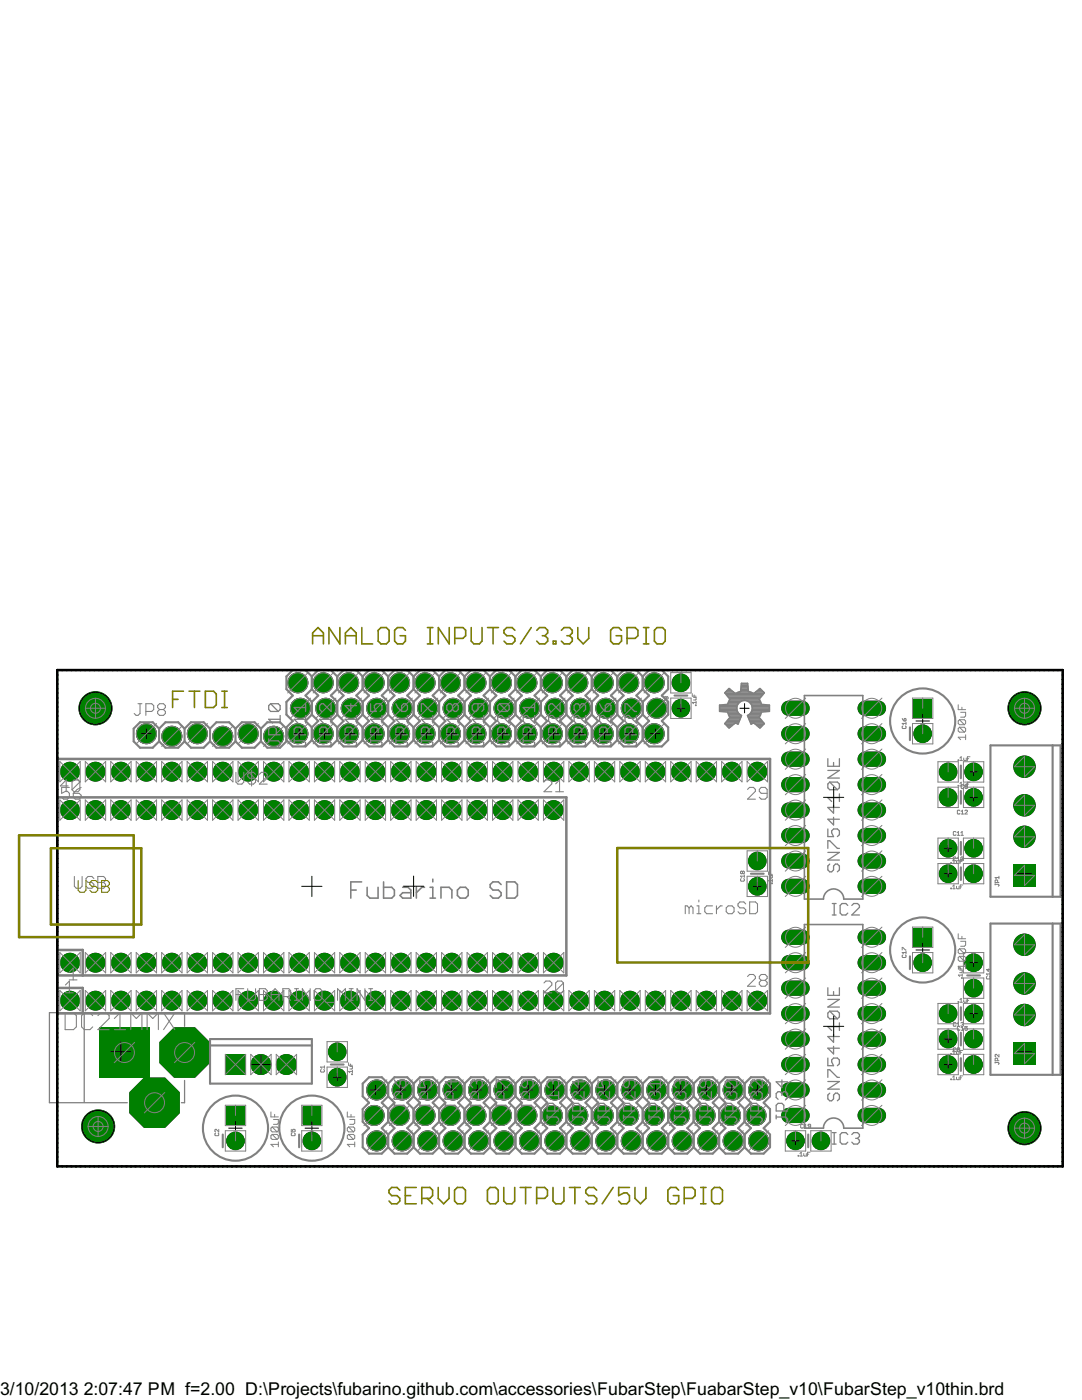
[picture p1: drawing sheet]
<svg xmlns="http://www.w3.org/2000/svg" width="216mm" height="279mm" viewBox="0 0 216 279" stroke-linecap="round" stroke-linejoin="round" font-family="sans-serif">
<defs><g id="words">
<g font-size="4">
<text x="0" y="278.4">3/10/2013</text>
<text x="16.7" y="278.4">2:07:47 PM f=2.00 D:\Projects\fubarino.github.com\accessories\FubarStep\FuabarStep_v10\FubarStep_v10thin.brd</text>
</g>
</g></defs>
<g fill="#800080" stroke="#800080" stroke-width=".2">
<circle cx="204.4" cy="141.4" r="3.3"/>
<circle cx="204.4" cy="225.2" r="3.3"/>
<circle cx="19" cy="141.4" r="3.3"/>
<circle cx="19.6" cy="224.8" r="3.3"/>
<circle cx="14" cy="199.7" r="1.88"/>
<circle cx="19" cy="199.7" r="1.88"/>
<circle cx="24.1" cy="199.7" r="1.88"/>
<circle cx="29.2" cy="199.7" r="1.88"/>
<circle cx="34.3" cy="199.7" r="1.88"/>
<circle cx="39.4" cy="199.7" r="1.88"/>
<circle cx="44.4" cy="199.7" r="1.88"/>
<circle cx="49.5" cy="199.7" r="1.88"/>
<circle cx="54.6" cy="199.7" r="1.88"/>
<circle cx="59.7" cy="199.7" r="1.88"/>
<circle cx="64.7" cy="199.7" r="1.88"/>
<circle cx="69.8" cy="199.7" r="1.88"/>
<circle cx="74.9" cy="199.7" r="1.88"/>
<circle cx="80" cy="199.7" r="1.88"/>
<circle cx="85.1" cy="199.7" r="1.88"/>
<circle cx="90.1" cy="199.7" r="1.88"/>
<circle cx="95.2" cy="199.7" r="1.88"/>
<circle cx="100.3" cy="199.7" r="1.88"/>
<circle cx="105.4" cy="199.7" r="1.88"/>
<circle cx="110.5" cy="199.7" r="1.88"/>
<circle cx="115.5" cy="199.7" r="1.88"/>
<circle cx="120.6" cy="199.7" r="1.88"/>
<circle cx="125.7" cy="199.7" r="1.88"/>
<circle cx="130.8" cy="199.7" r="1.88"/>
<circle cx="135.9" cy="199.7" r="1.88"/>
<circle cx="140.9" cy="199.7" r="1.88"/>
<circle cx="146" cy="199.7" r="1.88"/>
<circle cx="151.1" cy="199.7" r="1.88"/>
<circle cx="151.1" cy="154" r="1.88"/>
<circle cx="146" cy="154" r="1.88"/>
<circle cx="140.9" cy="154" r="1.88"/>
<circle cx="135.9" cy="154" r="1.88"/>
<circle cx="130.8" cy="154" r="1.88"/>
<circle cx="125.7" cy="154" r="1.88"/>
<circle cx="120.6" cy="154" r="1.88"/>
<circle cx="115.5" cy="154" r="1.88"/>
<circle cx="110.5" cy="154" r="1.88"/>
<circle cx="105.4" cy="154" r="1.88"/>
<circle cx="100.3" cy="154" r="1.88"/>
<circle cx="95.2" cy="154" r="1.88"/>
<circle cx="90.1" cy="154" r="1.88"/>
<circle cx="85.1" cy="154" r="1.88"/>
<circle cx="80" cy="154" r="1.88"/>
<circle cx="74.9" cy="154" r="1.88"/>
<circle cx="69.8" cy="154" r="1.88"/>
<circle cx="64.7" cy="154" r="1.88"/>
<circle cx="59.7" cy="154" r="1.88"/>
<circle cx="54.6" cy="154" r="1.88"/>
<circle cx="49.5" cy="154" r="1.88"/>
<circle cx="44.4" cy="154" r="1.88"/>
<circle cx="39.4" cy="154" r="1.88"/>
<circle cx="34.3" cy="154" r="1.88"/>
<circle cx="29.2" cy="154" r="1.88"/>
<circle cx="24.1" cy="154" r="1.88"/>
<circle cx="19" cy="154" r="1.88"/>
<circle cx="14" cy="154" r="1.88"/>
<circle cx="14" cy="192.1" r="1.88"/>
<circle cx="19" cy="192.1" r="1.88"/>
<circle cx="24.1" cy="192.1" r="1.88"/>
<circle cx="29.2" cy="192.1" r="1.88"/>
<circle cx="34.3" cy="192.1" r="1.88"/>
<circle cx="39.4" cy="192.1" r="1.88"/>
<circle cx="44.4" cy="192.1" r="1.88"/>
<circle cx="49.5" cy="192.1" r="1.88"/>
<circle cx="54.6" cy="192.1" r="1.88"/>
<circle cx="59.7" cy="192.1" r="1.88"/>
<circle cx="64.7" cy="192.1" r="1.88"/>
<circle cx="69.8" cy="192.1" r="1.88"/>
<circle cx="74.9" cy="192.1" r="1.88"/>
<circle cx="80" cy="192.1" r="1.88"/>
<circle cx="85.1" cy="192.1" r="1.88"/>
<circle cx="90.1" cy="192.1" r="1.88"/>
<circle cx="95.2" cy="192.1" r="1.88"/>
<circle cx="100.3" cy="192.1" r="1.88"/>
<circle cx="105.4" cy="192.1" r="1.88"/>
<circle cx="110.5" cy="192.1" r="1.88"/>
<circle cx="110.5" cy="161.7" r="1.88"/>
<circle cx="105.4" cy="161.7" r="1.88"/>
<circle cx="100.3" cy="161.7" r="1.88"/>
<circle cx="95.2" cy="161.7" r="1.88"/>
<circle cx="90.1" cy="161.7" r="1.88"/>
<circle cx="85.1" cy="161.7" r="1.88"/>
<circle cx="80" cy="161.7" r="1.88"/>
<circle cx="74.9" cy="161.7" r="1.88"/>
<circle cx="69.8" cy="161.7" r="1.88"/>
<circle cx="64.7" cy="161.7" r="1.88"/>
<circle cx="59.7" cy="161.7" r="1.88"/>
<circle cx="54.6" cy="161.7" r="1.88"/>
<circle cx="49.5" cy="161.7" r="1.88"/>
<circle cx="44.4" cy="161.7" r="1.88"/>
<circle cx="39.4" cy="161.7" r="1.88"/>
<circle cx="34.3" cy="161.7" r="1.88"/>
<circle cx="29.2" cy="161.7" r="1.88"/>
<circle cx="24.1" cy="161.7" r="1.88"/>
<circle cx="19" cy="161.7" r="1.88"/>
<circle cx="14" cy="161.7" r="1.88"/>
<circle cx="52.1" cy="212.4" r="1.99"/>
<circle cx="57.1" cy="212.4" r="1.99"/>
<circle cx="67.3" cy="215" r="1.76"/>
<circle cx="67.3" cy="209.9" r="1.76"/>
<circle cx="47" cy="227.7" r="1.76"/>
<circle cx="204.4" cy="167" r="2.14"/>
<circle cx="204.4" cy="160.7" r="2.14"/>
<circle cx="204.4" cy="153" r="2.14"/>
<circle cx="204.4" cy="202.6" r="2.14"/>
<circle cx="204.4" cy="196.3" r="2.14"/>
<circle cx="204.4" cy="188.6" r="2.14"/>
<circle cx="90.4" cy="217.5" r="1.99"/>
<circle cx="89.9" cy="222.6" r="1.99"/>
<circle cx="90.4" cy="227.7" r="1.99"/>
<circle cx="85.3" cy="217.5" r="1.99"/>
<circle cx="84.8" cy="222.6" r="1.99"/>
<circle cx="85.3" cy="227.7" r="1.99"/>
<circle cx="80.2" cy="217.5" r="1.99"/>
<circle cx="79.7" cy="222.6" r="1.99"/>
<circle cx="80.2" cy="227.7" r="1.99"/>
<circle cx="75.2" cy="217.5" r="1.99"/>
<circle cx="74.7" cy="222.6" r="1.99"/>
<circle cx="75.2" cy="227.7" r="1.99"/>
<circle cx="62.2" cy="227.7" r="1.76"/>
<circle cx="189.2" cy="212.4" r="1.76"/>
<circle cx="194.3" cy="212.4" r="1.76"/>
<circle cx="194.3" cy="154.1" r="1.76"/>
<circle cx="189.2" cy="154.1" r="1.76"/>
<circle cx="189.2" cy="174.4" r="1.76"/>
<circle cx="194.3" cy="174.4" r="1.76"/>
<circle cx="189.2" cy="169.3" r="1.76"/>
<circle cx="194.3" cy="169.3" r="1.76"/>
<circle cx="194.3" cy="159.1" r="1.76"/>
<circle cx="189.2" cy="159.1" r="1.76"/>
<circle cx="189.2" cy="207.4" r="1.76"/>
<circle cx="194.3" cy="207.4" r="1.76"/>
<circle cx="194.3" cy="192.1" r="1.76"/>
<circle cx="194.3" cy="197.2" r="1.76"/>
<circle cx="194.3" cy="202.3" r="1.76"/>
<circle cx="189.2" cy="202.3" r="1.76"/>
<circle cx="184.1" cy="146.4" r="1.76"/>
<circle cx="184.1" cy="192.1" r="1.76"/>
<circle cx="151.1" cy="176.9" r="1.76"/>
<circle cx="151.1" cy="171.8" r="1.76"/>
<circle cx="158.7" cy="227.7" r="1.76"/>
<circle cx="163.8" cy="227.7" r="1.76"/>
<circle cx="59.4" cy="146.4" r="1.99"/>
<circle cx="59.9" cy="141.4" r="1.99"/>
<circle cx="59.4" cy="136.3" r="1.99"/>
<circle cx="64.5" cy="146.4" r="1.99"/>
<circle cx="65" cy="141.4" r="1.99"/>
<circle cx="64.5" cy="136.3" r="1.99"/>
<circle cx="69.6" cy="146.4" r="1.99"/>
<circle cx="70.1" cy="141.4" r="1.99"/>
<circle cx="69.6" cy="136.3" r="1.99"/>
<circle cx="74.7" cy="146.4" r="1.99"/>
<circle cx="75.2" cy="141.4" r="1.99"/>
<circle cx="74.7" cy="136.3" r="1.99"/>
<circle cx="79.7" cy="146.4" r="1.99"/>
<circle cx="80.2" cy="141.4" r="1.99"/>
<circle cx="79.7" cy="136.3" r="1.99"/>
<circle cx="84.8" cy="146.4" r="1.99"/>
<circle cx="85.3" cy="141.4" r="1.99"/>
<circle cx="84.8" cy="136.3" r="1.99"/>
<circle cx="89.9" cy="146.4" r="1.99"/>
<circle cx="90.4" cy="141.4" r="1.99"/>
<circle cx="89.9" cy="136.3" r="1.99"/>
<circle cx="95" cy="146.4" r="1.99"/>
<circle cx="95.5" cy="141.4" r="1.99"/>
<circle cx="95" cy="136.3" r="1.99"/>
<circle cx="100.1" cy="146.4" r="1.99"/>
<circle cx="100.6" cy="141.4" r="1.99"/>
<circle cx="100.1" cy="136.3" r="1.99"/>
<circle cx="105.1" cy="146.4" r="1.99"/>
<circle cx="105.6" cy="141.4" r="1.99"/>
<circle cx="105.1" cy="136.3" r="1.99"/>
<circle cx="110.2" cy="146.4" r="1.99"/>
<circle cx="110.7" cy="141.4" r="1.99"/>
<circle cx="110.2" cy="136.3" r="1.99"/>
<circle cx="115.3" cy="146.4" r="1.99"/>
<circle cx="115.8" cy="141.4" r="1.99"/>
<circle cx="115.3" cy="136.3" r="1.99"/>
<circle cx="120.4" cy="146.4" r="1.99"/>
<circle cx="120.9" cy="141.4" r="1.99"/>
<circle cx="120.4" cy="136.3" r="1.99"/>
<circle cx="125.5" cy="146.4" r="1.99"/>
<circle cx="126" cy="141.4" r="1.99"/>
<circle cx="125.5" cy="136.3" r="1.99"/>
<circle cx="130.5" cy="146.4" r="1.99"/>
<circle cx="131" cy="141.4" r="1.99"/>
<circle cx="130.5" cy="136.3" r="1.99"/>
<circle cx="29.2" cy="146.4" r="1.99"/>
<circle cx="34.3" cy="146.9" r="1.99"/>
<circle cx="39.4" cy="146.4" r="1.99"/>
<circle cx="44.4" cy="146.9" r="1.99"/>
<circle cx="49.5" cy="146.4" r="1.99"/>
<circle cx="54.6" cy="146.9" r="1.99"/>
<circle cx="135.9" cy="141.4" r="1.76"/>
<circle cx="135.9" cy="136.3" r="1.76"/>
<circle cx="95.5" cy="217.5" r="1.99"/>
<circle cx="95" cy="222.6" r="1.99"/>
<circle cx="95.5" cy="227.7" r="1.99"/>
<circle cx="100.6" cy="217.5" r="1.99"/>
<circle cx="100.1" cy="222.6" r="1.99"/>
<circle cx="100.6" cy="227.7" r="1.99"/>
<circle cx="105.6" cy="217.5" r="1.99"/>
<circle cx="105.1" cy="222.6" r="1.99"/>
<circle cx="105.6" cy="227.7" r="1.99"/>
<circle cx="110.7" cy="217.5" r="1.99"/>
<circle cx="110.2" cy="222.6" r="1.99"/>
<circle cx="110.7" cy="227.7" r="1.99"/>
<circle cx="115.8" cy="217.5" r="1.99"/>
<circle cx="115.3" cy="222.6" r="1.99"/>
<circle cx="115.8" cy="227.7" r="1.99"/>
<circle cx="136.1" cy="217.5" r="1.99"/>
<circle cx="135.6" cy="222.6" r="1.99"/>
<circle cx="136.1" cy="227.7" r="1.99"/>
<circle cx="120.9" cy="217.5" r="1.99"/>
<circle cx="120.4" cy="222.6" r="1.99"/>
<circle cx="120.9" cy="227.7" r="1.99"/>
<circle cx="141.2" cy="217.5" r="1.99"/>
<circle cx="140.7" cy="222.6" r="1.99"/>
<circle cx="141.2" cy="227.7" r="1.99"/>
<circle cx="126" cy="217.5" r="1.99"/>
<circle cx="125.5" cy="222.6" r="1.99"/>
<circle cx="126" cy="227.7" r="1.99"/>
<circle cx="146.3" cy="217.5" r="1.99"/>
<circle cx="145.8" cy="222.6" r="1.99"/>
<circle cx="146.3" cy="227.7" r="1.99"/>
<circle cx="131" cy="217.5" r="1.99"/>
<circle cx="130.5" cy="222.6" r="1.99"/>
<circle cx="131" cy="227.7" r="1.99"/>
<circle cx="151.4" cy="217.5" r="1.99"/>
<circle cx="150.9" cy="222.6" r="1.99"/>
<circle cx="151.4" cy="227.7" r="1.99"/>
</g>
<g fill="#800080" stroke="#800080" stroke-width=".2">
<path d="M19.9 205.1h9.9v9.9h-9.9z"/>
<path d="M45 210.5h4v3.9h-4z"/>
<path d="M45.2 220.9h3.5v3.5h-3.5z"/>
<path d="M171.5 176l1-.5h2.9a1.43 1.43 0 0 1 1.3 1.4 1.43 1.43 0 0 1-1.3 1.4h-2.9a1.43 1.43 0 0 1-1-2.3z"/>
<path d="M171.5 170.9l1-.5h2.9a1.43 1.43 0 0 1 1.3 1.4 1.43 1.43 0 0 1-1.3 1.4h-2.9a1.43 1.43 0 0 1-1-2.3z"/>
<path d="M171.5 145.5l1-.5h2.9a1.43 1.43 0 0 1 1.3 1.4 1.43 1.43 0 0 1-1.3 1.4h-2.9a1.43 1.43 0 0 1-1-2.3z"/>
<path d="M171.5 140.4l1-.5h2.9a1.43 1.43 0 0 1 1.3 1.5 1.43 1.43 0 0 1-1.3 1.4h-2.9a1.43 1.43 0 0 1-1-2.4z"/>
<path d="M171.5 165.8l1-.5h2.9a1.43 1.43 0 0 1 1.3 1.5 1.43 1.43 0 0 1-1.3 1.4h-2.9a1.43 1.43 0 0 1-1-2.4z"/>
<path d="M171.5 160.8l1-.5h2.9a1.43 1.43 0 0 1 1.3 1.4 1.43 1.43 0 0 1-1.3 1.4h-2.9a1.43 1.43 0 0 1-1-2.3z"/>
<path d="M171.5 150.6l1-.5h2.9a1.43 1.43 0 0 1 1.3 1.4 1.43 1.43 0 0 1-1.3 1.4h-2.9a1.43 1.43 0 0 1-1-2.3z"/>
<path d="M171.5 155.7l1-.5h2.9a1.43 1.43 0 0 1 1.3 1.4 1.43 1.43 0 0 1-1.3 1.4h-2.9a1.43 1.43 0 0 1-1-2.3z"/>
<path d="M156.3 140.4l.9-.5h3a1.43 1.43 0 0 1 1.3 1.5 1.43 1.43 0 0 1-1.3 1.4h-3a1.43 1.43 0 0 1-.9-2.4z"/>
<path d="M156.3 145.5l.9-.5h3a1.43 1.43 0 0 1 1.3 1.4 1.43 1.43 0 0 1-1.3 1.4h-3a1.43 1.43 0 0 1-.9-2.3z"/>
<path d="M156.3 150.6l.9-.5h3a1.43 1.43 0 0 1 1.3 1.4 1.43 1.43 0 0 1-1.3 1.4h-3a1.43 1.43 0 0 1-.9-2.3z"/>
<path d="M156.3 155.7l.9-.5h3a1.43 1.43 0 0 1 1.3 1.4 1.43 1.43 0 0 1-1.3 1.4h-3a1.43 1.43 0 0 1-.9-2.3z"/>
<path d="M156.3 160.8l.9-.5h3a1.43 1.43 0 0 1 1.3 1.4 1.43 1.43 0 0 1-1.3 1.4h-3a1.43 1.43 0 0 1-.9-2.3z"/>
<path d="M156.3 165.8l.9-.5h3a1.43 1.43 0 0 1 1.3 1.5 1.43 1.43 0 0 1-1.3 1.4h-3a1.43 1.43 0 0 1-.9-2.4z"/>
<path d="M156.3 170.9l.9-.5h3a1.43 1.43 0 0 1 1.3 1.4 1.43 1.43 0 0 1-1.3 1.4h-3a1.43 1.43 0 0 1-.9-2.3z"/>
<path d="M156.3 176l.9-.5h3a1.43 1.43 0 0 1 1.3 1.4 1.43 1.43 0 0 1-1.3 1.4h-3a1.43 1.43 0 0 1-.9-2.3z"/>
<path d="M171.5 221.7l1-.5h2.9a1.43 1.43 0 0 1 1.3 1.4 1.43 1.43 0 0 1-1.3 1.4h-2.9a1.43 1.43 0 0 1-1-2.3z"/>
<path d="M171.5 216.6l1-.5h2.9a1.43 1.43 0 0 1 1.3 1.4 1.43 1.43 0 0 1-1.3 1.4h-2.9a1.43 1.43 0 0 1-1-2.3z"/>
<path d="M171.5 191.2l1-.5h2.9a1.43 1.43 0 0 1 1.3 1.4 1.43 1.43 0 0 1-1.3 1.4h-2.9a1.43 1.43 0 0 1-1-2.3z"/>
<path d="M171.5 186.1l1-.5h2.9a1.43 1.43 0 0 1 1.3 1.4 1.43 1.43 0 0 1-1.3 1.5h-2.9a1.43 1.43 0 0 1-1-2.4z"/>
<path d="M171.5 211.5l1-.5h2.9a1.43 1.43 0 0 1 1.3 1.4 1.43 1.43 0 0 1-1.3 1.5h-2.9a1.43 1.43 0 0 1-1-2.4z"/>
<path d="M171.5 206.5l1-.5h2.9a1.43 1.43 0 0 1 1.3 1.4 1.43 1.43 0 0 1-1.3 1.4h-2.9a1.43 1.43 0 0 1-1-2.3z"/>
<path d="M171.5 196.3l1-.5h2.9a1.43 1.43 0 0 1 1.3 1.4 1.43 1.43 0 0 1-1.3 1.4h-2.9a1.43 1.43 0 0 1-1-2.3z"/>
<path d="M171.5 201.4l1-.5h2.9a1.43 1.43 0 0 1 1.3 1.4 1.43 1.43 0 0 1-1.3 1.4h-2.9a1.43 1.43 0 0 1-1-2.3z"/>
<path d="M156.3 186.1l.9-.5h3a1.43 1.43 0 0 1 1.3 1.4 1.43 1.43 0 0 1-1.3 1.5h-3a1.43 1.43 0 0 1-.9-2.4z"/>
<path d="M156.3 191.2l.9-.5h3a1.43 1.43 0 0 1 1.3 1.4 1.43 1.43 0 0 1-1.3 1.4h-3a1.43 1.43 0 0 1-.9-2.3z"/>
<path d="M156.3 196.3l.9-.5h3a1.43 1.43 0 0 1 1.3 1.4 1.43 1.43 0 0 1-1.3 1.4h-3a1.43 1.43 0 0 1-.9-2.3z"/>
<path d="M156.3 201.4l.9-.5h3a1.43 1.43 0 0 1 1.3 1.4 1.43 1.43 0 0 1-1.3 1.4h-3a1.43 1.43 0 0 1-.9-2.3z"/>
<path d="M156.3 206.5l.9-.5h3a1.43 1.43 0 0 1 1.3 1.4 1.43 1.43 0 0 1-1.3 1.4h-3a1.43 1.43 0 0 1-.9-2.3z"/>
<path d="M156.3 211.5l.9-.5h3a1.43 1.43 0 0 1 1.3 1.4 1.43 1.43 0 0 1-1.3 1.5h-3a1.43 1.43 0 0 1-.9-2.4z"/>
<path d="M156.3 216.6l.9-.5h3a1.43 1.43 0 0 1 1.3 1.4 1.43 1.43 0 0 1-1.3 1.4h-3a1.43 1.43 0 0 1-.9-2.3z"/>
<path d="M156.3 221.7l.9-.5h3a1.43 1.43 0 0 1 1.3 1.4 1.43 1.43 0 0 1-1.3 1.4h-3a1.43 1.43 0 0 1-.9-2.3z"/>
<path d="M202.3 172.6h4.3v4.2h-4.3z"/>
<path d="M202.3 208.1h4.3v4.3h-4.3z"/>
<path d="M60.5 220.9h3.5v3.5h-3.5z"/>
<path d="M182.4 139.6h3.5v3.5h-3.5z"/>
<path d="M182.4 185.3h3.5v3.5h-3.5z"/>
<circle cx="30.8" cy="220.1" r="5.3"/>
<circle cx="36.8" cy="210.1" r="5.3"/>
</g>
<g fill="none" stroke="#000080" stroke-width=".42">
<path d="M11.4 134.6v.1M11.4 135.6v.1M11.4 136.5v.1M11.4 137.4v.1M11.4 138.3v.1M11.4 139.2v.1M11.5 133.7l-.1 .1M12.3 133.7h.1M13.3 133.7h.1M14.2 133.7h.1M15.1 133.7h.1M16 133.7h.1"/>
<path d="M16.9 133.7h.1M17.8 133.7h.1M18.8 133.7h.1M19.7 133.7h.1M20.6 133.7h.1M21.5 133.7h.1M22.4 133.7h.1M23.3 133.7h.1M24.3 133.7h.1M25.2 133.7h.1M26.1 133.7h.1M27 133.7h.1"/>
<path d="M27.9 133.7h.1M28.8 133.7h.1M29.7 133.7h.1M30.6 133.7h.2M31.6 133.7h.1M32.5 133.7h.1M33.4 133.7h.1M34.3 133.7h.1M35.2 133.7h.1M36.2 133.7h.1M37.1 133.7h.1M38 133.7h.1"/>
<path d="M38.9 133.7h.1M39.8 133.7h.1M40.7 133.7h.1M41.6 133.7h.1M42.6 133.7h.1M43.5 133.7h.1M44.4 133.7h.1M45.3 133.7h.1M46.2 133.7h.1M47.1 133.7h.1M48 133.7h.2M49 133.7h.1"/>
<path d="M49.9 133.7h.1M50.8 133.7h.1M51.7 133.7h.1M52.6 133.7h.1M53.6 133.7h.1M54.5 133.7h.1M55.4 133.7h.1M56.3 133.7h.1M57.2 133.7h.1M58.1 133.7h.1M59 133.7h.1M60 133.7h.1"/>
<path d="M60.9 133.7h.1M61.8 133.7h.1M62.7 133.7h.1M63.6 133.7h.1M64.5 133.7h.1M65.4 133.7h.2M66.4 133.7h.1M67.3 133.7h.1M68.2 133.7h.1M69.1 133.7h.1M70 133.7h.1M71 133.7h.1"/>
<path d="M71.9 133.7h.1M72.8 133.7h.1M73.7 133.7h.1M74.6 133.7h.1M75.5 133.7h.1M76.4 133.7h.1M77.3 133.7h.1M78.3 133.7h.1M79.2 133.7h.1M80.1 133.7h.1M81 133.7h.1M81.9 133.7h.1"/>
<path d="M82.8 133.7h.2M83.8 133.7h.1M84.7 133.7h.1M85.6 133.7h.1M86.5 133.7h.1M87.4 133.7h.1M88.3 133.7h.1M89.3 133.7h.1M90.2 133.7h.1M91.1 133.7h.1M92 133.7h.1M92.9 133.7h.1"/>
<path d="M93.8 133.7h.1M94.7 133.7h.1M95.7 133.7h.1M96.6 133.7h.1M97.5 133.7h.1M98.4 133.7h.1M99.3 133.7h.1M100.2 133.7h.2M101.2 133.7h.1M102.1 133.7h.1M103 133.7h.1M103.9 133.7h.1"/>
<path d="M104.8 133.7h.1M105.7 133.7h.1M106.7 133.7h.1M107.6 133.7h.1M108.5 133.7h.1M109.4 133.7h.1M110.3 133.7h.1M111.2 133.7h.1M112.1 133.7h.1M113.1 133.7h.1M114 133.7h.1M114.9 133.7h.1"/>
<path d="M115.8 133.7h.1M116.7 133.7h.1M117.6 133.7h.2M118.6 133.7h.1M119.5 133.7h.1M120.4 133.7h.1M121.3 133.7h.1M122.2 133.7h.1M123.1 133.7h.1M124.1 133.7h.1M125 133.7h.1M125.9 133.7h.1"/>
<path d="M126.8 133.7h.1M127.7 133.7h.1M128.6 133.7h.1M129.5 133.7h.1M130.5 133.7h.1M131.4 133.7h.1M132.3 133.7h.1M133.2 133.7h.1M134.1 133.7h.1M135 133.7h.1M136 133.7h.1M136.9 133.7h.1"/>
<path d="M137.8 133.7h.1M138.7 133.7h.1M139.6 133.7h.1M140.5 133.7h.1M141.4 133.7h.1M142.4 133.7h.1M143.3 133.7h.1M144.2 133.7h.1M145.1 133.7h.1M146 133.7h.1M146.9 133.7h.1M147.8 133.7h.2"/>
<path d="M148.8 133.7h.1M149.7 133.7h.1M150.6 133.7h.1M151.5 133.7h.1M152.4 133.7h.1M153.4 133.7h.1M154.3 133.7h.1M155.2 133.7h.1M156.1 133.7h.1M157 133.7h.1M157.9 133.7h.1M158.8 133.7h.1"/>
<path d="M159.8 133.7h.1M160.7 133.7h.1M161.6 133.7h.1M162.5 133.7h.1M163.4 133.7h.1M164.3 133.7h.1M165.2 133.7h.2M166.2 133.7h.1M167.1 133.7h.1M168 133.7h.1M168.9 133.7h.1M169.8 133.7h.1"/>
<path d="M170.8 133.7h.1M171.7 133.7h.1M172.6 133.7h.1M173.5 133.7h.1M174.4 133.7h.1M175.3 133.7h.1M176.2 133.7h.1M177.1 133.7h.1M178.1 133.7h.1M179 133.7h.1M179.9 133.7h.1M180.8 133.7h.1"/>
<path d="M181.7 133.7h.1M182.6 133.7h.2M183.6 133.7h.1M184.5 133.7h.1M185.4 133.7h.1M186.3 133.7h.1M187.2 133.7h.1M188.2 133.7h.1M189.1 133.7h.1M190 133.7h.1M190.9 133.7h.1M191.8 133.7h.1"/>
<path d="M192.7 133.7h.1M193.6 133.7h.1M194.5 133.7h.1M195.5 133.7h.1M196.4 133.7h.1M197.3 133.7h.1M198.2 133.7h.1M199.1 133.7h.1M200 133.7h.2M201 133.7h.1M201.9 133.7h.1M202.8 133.7h.1"/>
<path d="M203.7 133.7h.1M204.6 133.7h.1M205.5 133.7h.1M206.5 133.7h.1M207.4 133.7h.1M208.3 133.7h.1M209.2 133.7h.1M210.1 133.7h.1M211 133.7h.1M211.9 133.7l.1 .1M212 134.6v.1M212 135.6v.1"/>
<path d="M212 136.5v.1M212 137.4v.1M212 138.3v.1M212 139.2v.1M11.4 140.1v.2M11.4 141.1v.1M11.4 142v.1M11.4 142.9v.1M11.4 143.8v.1M11.4 144.7v.1M11.4 145.6v.1M11.4 146.6v.1"/>
<path d="M11.4 147.5v.1M11.4 148.4v.1M11.4 149.3v.1M11.4 150.2v.1M11.4 151.1v.1M11.4 152v.1M11.4 153v.1M11.4 153.9v.1M11.4 154.8v.1M11.4 155.7v.1M11.4 156.6v.1M11.4 157.5v.1"/>
<path d="M11.4 158.5v.1M11.4 159.4v.1M212 140.1v.2M212 141.1v.1M212 142v.1M212 142.9v.1M212 143.8v.1M212 144.7v.1M212 145.6v.1M212 146.6v.1M212 147.5v.1M212 148.4v.1"/>
<path d="M212 149.3v.1M212 150.2v.1M212 151.1v.1M212 152v.1M212 153v.1M212 153.9v.1M212 154.8v.1M212 155.7v.1M212 156.6v.1M212 157.5v.1M212 158.5v.1M212 159.4v.1"/>
<path d="M11.4 160.3v.1M11.4 161.2v.1M11.4 162.1v.1M11.4 163v.2M11.4 164v.1M11.4 164.9v.1M11.4 165.8v.1M11.4 166.7v.1M11.4 167.6v.1M11.4 168.6h.1M11.4 169.5v.1M11.4 170.4v.1"/>
<path d="M11.4 171.3v.1M11.4 172.2v.1M11.4 173.1v.1M11.4 174v.1M11.4 174.9v.1M11.4 175.9v.1M11.4 176.8v.1M11.4 177.7v.1M11.4 178.6v.1M11.4 179.5v.1M212 160.3v.1M212 161.2v.1"/>
<path d="M212 162.1v.1M212 163v.2M212 164v.1M212 164.9v.1M212 165.8v.1M212 166.7v.1M212 167.6v.1M212 168.6h.1M212 169.5v.1M212 170.4v.1M212 171.3v.1M212 172.2v.1"/>
<path d="M212 173.1v.1M212 174v.1M212 174.9v.1M212 175.9v.1M212 176.8v.1M212 177.7v.1M212 178.6v.1M212 179.5v.1M11.4 180.4v.2M11.4 181.4v.1M11.4 182.3v.1M11.4 183.2v.1"/>
<path d="M11.4 184.1v.1M11.4 185v.1M11.4 185.9v.2M11.4 186.9v.1M11.4 187.8v.1M11.4 188.7v.1M11.4 189.6v.1M11.4 190.5v.1M11.4 191.5h.1M11.4 192.4v.1M11.4 193.3v.1M11.4 194.2v.1"/>
<path d="M11.4 195.1v.1M11.4 196v.1M11.4 196.9v.1M11.4 197.8v.2M11.4 198.8v.1M11.4 199.7v.1M212 180.4v.2M212 181.4v.1M212 182.3v.1M212 183.2v.1M212 184.1v.1M212 185v.1"/>
<path d="M212 185.9v.2M212 186.9v.1M212 187.8v.1M212 188.7v.1M212 189.6v.1M212 190.5v.1M212 191.5h.1M212 192.4v.1M212 193.3v.1M212 194.2v.1M212 195.1v.1M212 196v.1"/>
<path d="M212 196.9v.1M212 197.8v.2M212 198.8v.1M212 199.7v.1M11.4 200.6v.1M11.4 201.5v.1M11.4 202.4v.1M11.4 203.3v.2M11.4 204.3v.1M11.4 205.2v.1M11.4 206.1v.1M11.4 207v.1"/>
<path d="M11.4 207.9v.1M11.4 208.9v.1M11.4 209.8v.1M11.4 210.7v.1M11.4 211.6v.1M11.4 212.5v.1M11.4 213.4v.1M11.4 214.4h.1M11.4 215.3v.1M11.4 216.2v.1M11.4 217.1v.1M11.4 218v.1"/>
<path d="M11.4 218.9v.1M11.4 219.8v.1M212 200.6v.1M212 201.5v.1M212 202.4v.1M212 203.3v.2M212 204.3v.1M212 205.2v.1M212 206.1v.1M212 207v.1M212 207.9v.1M212 208.9v.1"/>
<path d="M212 209.8v.1M212 210.7v.1M212 211.6v.1M212 212.5v.1M212 213.4v.1M212 214.4h.1M212 215.3v.1M212 216.2v.1M212 217.1v.1M212 218v.1M212 218.9v.1M212 219.8v.1"/>
<path d="M11.4 232.7l.1 .1M11.4 220.7v.2M11.4 221.7v.1M11.4 222.6v.1M11.4 223.5v.1M11.4 224.4v.1M11.4 225.3v.1M11.4 226.3v.1M11.4 227.2v.1M11.4 228.1v.1M11.4 229v.1M11.4 229.9v.1"/>
<path d="M11.4 230.8v.1M11.4 231.8v.1M12.3 232.8h.1M13.3 232.8h.1M14.2 232.8h.1M15.1 232.8h.1M16 232.8h.1M16.9 232.8h.1M17.8 232.8h.1M18.8 232.8h.1M19.7 232.8h.1M20.6 232.8h.1"/>
<path d="M21.5 232.8h.1M22.4 232.8h.1M23.3 232.8h.1M24.3 232.8h.1M25.2 232.8h.1M26.1 232.8h.1M27 232.8h.1M27.9 232.8h.1M28.8 232.8h.1M29.7 232.8h.1M30.6 232.8h.2M31.6 232.8h.1"/>
<path d="M32.5 232.8h.1M33.4 232.8h.1M34.3 232.8h.1M35.2 232.8h.1M36.2 232.8h.1M37.1 232.8h.1M38 232.8h.1M38.9 232.8h.1M39.8 232.8h.1M40.7 232.8h.1M41.6 232.8h.1M42.6 232.8h.1"/>
<path d="M43.5 232.8h.1M44.4 232.8h.1M45.3 232.8h.1M46.2 232.8h.1M47.1 232.8h.1M48 232.8h.2M49 232.8h.1M49.9 232.8h.1M50.8 232.8h.1M51.7 232.8h.1M52.6 232.8h.1M53.6 232.8h.1"/>
<path d="M54.5 232.8h.1M55.4 232.8h.1M56.3 232.8h.1M57.2 232.8h.1M58.1 232.8h.1M59 232.8h.1M60 232.8h.1M60.9 232.8h.1M61.8 232.8h.1M62.7 232.8h.1M63.6 232.8h.1M64.5 232.8h.1"/>
<path d="M65.4 232.8h.2M66.4 232.8h.1M67.3 232.8h.1M68.2 232.8h.1M69.1 232.8h.1M70 232.8h.1M71 232.8h.1M71.9 232.8h.1M72.8 232.8h.1M73.7 232.8h.1M74.6 232.8h.1M75.5 232.8h.1"/>
<path d="M76.4 232.8h.1M77.3 232.8h.1M78.3 232.8h.1M79.2 232.8h.1M80.1 232.8h.1M81 232.8h.1M81.9 232.8h.1M82.8 232.8h.2M83.8 232.8h.1M84.7 232.8h.1M85.6 232.8h.1M86.5 232.8h.1"/>
<path d="M87.4 232.8h.1M88.3 232.8h.1M89.3 232.8h.1M90.2 232.8h.1M91.1 232.8h.1M92 232.8h.1M92.9 232.8h.1M93.8 232.8h.1M94.7 232.8h.1M95.7 232.8h.1M96.6 232.8h.1M97.5 232.8h.1"/>
<path d="M98.4 232.8h.1M99.3 232.8h.1M100.2 232.8h.2M101.2 232.8h.1M102.1 232.8h.1M103 232.8h.1M103.9 232.8h.1M104.8 232.8h.1M105.7 232.8h.1M106.7 232.8h.1M107.6 232.8h.1M108.5 232.8h.1"/>
<path d="M109.4 232.8h.1M110.3 232.8h.1M111.2 232.8h.1M112.1 232.8h.1M113.1 232.8h.1M114 232.8h.1M114.9 232.8h.1M115.8 232.8h.1M116.7 232.8h.1M117.6 232.8h.2M118.6 232.8h.1M119.5 232.8h.1"/>
<path d="M120.4 232.8h.1M121.3 232.8h.1M122.2 232.8h.1M123.1 232.8h.1M124.1 232.8h.1M125 232.8h.1M125.9 232.8h.1M126.8 232.8h.1M127.7 232.8h.1M128.6 232.8h.1M129.5 232.8h.1M130.5 232.8h.1"/>
<path d="M131.4 232.8h.1M132.3 232.8h.1M133.2 232.8h.1M134.1 232.8h.1M135 232.8h.1M136 232.8h.1M136.9 232.8h.1M137.8 232.8h.1M138.7 232.8h.1M139.6 232.8h.1M140.5 232.8h.1M141.4 232.8h.1"/>
<path d="M142.4 232.8h.1M143.3 232.8h.1M144.2 232.8h.1M145.1 232.8h.1M146 232.8h.1M146.9 232.8h.1M147.8 232.8h.2M148.8 232.8h.1M149.7 232.8h.1M150.6 232.8h.1M151.5 232.8h.1M152.4 232.8h.1"/>
<path d="M153.4 232.8h.1M154.3 232.8h.1M155.2 232.8h.1M156.1 232.8h.1M157 232.8h.1M157.9 232.8h.1M158.8 232.8h.1M159.8 232.8h.1M160.7 232.8h.1M161.6 232.8h.1M162.5 232.8h.1M163.4 232.8h.1"/>
<path d="M164.3 232.8h.1M165.2 232.8h.2M166.2 232.8h.1M167.1 232.8h.1M168 232.8h.1M168.9 232.8h.1M169.8 232.8h.1M170.8 232.8h.1M171.7 232.8h.1M172.6 232.8h.1M173.5 232.8h.1M174.4 232.8h.1"/>
<path d="M175.3 232.8h.1M176.2 232.8h.1M177.1 232.8h.1M178.1 232.8h.1M179 232.8h.1M179.9 232.8h.1M180.8 232.8h.1M181.7 232.8h.1M182.6 232.8h.2M183.6 232.8h.1M184.5 232.8h.1M185.4 232.8h.1"/>
<path d="M186.3 232.8h.1M187.2 232.8h.1M188.2 232.8h.1M189.1 232.8h.1M190 232.8h.1M190.9 232.8h.1M191.8 232.8h.1M192.7 232.8h.1M193.6 232.8h.1M194.5 232.8h.1M195.5 232.8h.1M196.4 232.8h.1"/>
<path d="M197.3 232.8h.1M198.2 232.8h.1M199.1 232.8h.1M200 232.8h.2M201 232.8h.1M201.9 232.8h.1M202.8 232.8h.1M203.7 232.8h.1M204.6 232.8h.1M205.5 232.8h.1M206.5 232.8h.1M207.4 232.8h.1"/>
<path d="M208.3 232.8h.1M209.2 232.8h.1M210.1 232.8h.1M211 232.8h.1M212 220.7v.2M212 221.7v.1M212 222.6v.1M212 223.5v.1M212 224.4v.1M212 225.3v.1M212 226.3v.1M212 227.2v.1"/>
<path d="M212 228.1v.1M212 229v.1M212 229.9v.1M212 230.8v.1M212 231.8v.1M212 232.7l-.1 .1"/>
</g>
<circle cx="30.8" cy="220.1" r="5.2" fill="#008000" stroke="#008000" stroke-width=".2"/>
<circle cx="30.8" cy="220.1" r="3.3" fill="#fff" stroke="#000" stroke-width=".2"/>
<circle cx="36.8" cy="210.1" r="5.2" fill="#008000" stroke="#008000" stroke-width=".2"/>
<circle cx="36.8" cy="210.1" r="3.3" fill="#fff" stroke="#000" stroke-width=".2"/>
<path d="M20 205.2h9.7v9.7h-9.7z" fill="#008000" stroke="#008000" stroke-width=".2"/>
<circle cx="24.8" cy="210.1" r="3.3" fill="#fff" stroke="#000" stroke-width=".2"/>
<circle cx="14" cy="199.7" r="1.78" fill="#008000" stroke="#008000" stroke-width=".2"/>
<circle cx="14" cy="199.7" r=".99" fill="#fff" stroke="#000" stroke-width=".2"/>
<circle cx="19" cy="199.7" r="1.78" fill="#008000" stroke="#008000" stroke-width=".2"/>
<circle cx="19" cy="199.7" r=".99" fill="#fff" stroke="#000" stroke-width=".2"/>
<circle cx="24.1" cy="199.7" r="1.78" fill="#008000" stroke="#008000" stroke-width=".2"/>
<circle cx="24.1" cy="199.7" r=".99" fill="#fff" stroke="#000" stroke-width=".2"/>
<circle cx="29.2" cy="199.7" r="1.78" fill="#008000" stroke="#008000" stroke-width=".2"/>
<circle cx="29.2" cy="199.7" r=".99" fill="#fff" stroke="#000" stroke-width=".2"/>
<circle cx="34.3" cy="199.7" r="1.78" fill="#008000" stroke="#008000" stroke-width=".2"/>
<circle cx="34.3" cy="199.7" r=".99" fill="#fff" stroke="#000" stroke-width=".2"/>
<circle cx="39.4" cy="199.7" r="1.78" fill="#008000" stroke="#008000" stroke-width=".2"/>
<circle cx="39.4" cy="199.7" r=".99" fill="#fff" stroke="#000" stroke-width=".2"/>
<circle cx="44.4" cy="199.7" r="1.78" fill="#008000" stroke="#008000" stroke-width=".2"/>
<circle cx="44.4" cy="199.7" r=".99" fill="#fff" stroke="#000" stroke-width=".2"/>
<circle cx="49.5" cy="199.7" r="1.78" fill="#008000" stroke="#008000" stroke-width=".2"/>
<circle cx="49.5" cy="199.7" r=".99" fill="#fff" stroke="#000" stroke-width=".2"/>
<circle cx="54.6" cy="199.7" r="1.78" fill="#008000" stroke="#008000" stroke-width=".2"/>
<circle cx="54.6" cy="199.7" r=".99" fill="#fff" stroke="#000" stroke-width=".2"/>
<circle cx="59.7" cy="199.7" r="1.78" fill="#008000" stroke="#008000" stroke-width=".2"/>
<circle cx="59.7" cy="199.7" r=".99" fill="#fff" stroke="#000" stroke-width=".2"/>
<circle cx="64.7" cy="199.7" r="1.78" fill="#008000" stroke="#008000" stroke-width=".2"/>
<circle cx="64.7" cy="199.7" r=".99" fill="#fff" stroke="#000" stroke-width=".2"/>
<circle cx="69.8" cy="199.7" r="1.78" fill="#008000" stroke="#008000" stroke-width=".2"/>
<circle cx="69.8" cy="199.7" r=".99" fill="#fff" stroke="#000" stroke-width=".2"/>
<circle cx="74.9" cy="199.7" r="1.78" fill="#008000" stroke="#008000" stroke-width=".2"/>
<circle cx="74.9" cy="199.7" r=".99" fill="#fff" stroke="#000" stroke-width=".2"/>
<circle cx="80" cy="199.7" r="1.78" fill="#008000" stroke="#008000" stroke-width=".2"/>
<circle cx="80" cy="199.7" r=".99" fill="#fff" stroke="#000" stroke-width=".2"/>
<circle cx="85.1" cy="199.7" r="1.78" fill="#008000" stroke="#008000" stroke-width=".2"/>
<circle cx="85.1" cy="199.7" r=".99" fill="#fff" stroke="#000" stroke-width=".2"/>
<circle cx="90.1" cy="199.7" r="1.78" fill="#008000" stroke="#008000" stroke-width=".2"/>
<circle cx="90.1" cy="199.7" r=".99" fill="#fff" stroke="#000" stroke-width=".2"/>
<circle cx="95.2" cy="199.7" r="1.78" fill="#008000" stroke="#008000" stroke-width=".2"/>
<circle cx="95.2" cy="199.7" r=".99" fill="#fff" stroke="#000" stroke-width=".2"/>
<circle cx="100.3" cy="199.7" r="1.78" fill="#008000" stroke="#008000" stroke-width=".2"/>
<circle cx="100.3" cy="199.7" r=".99" fill="#fff" stroke="#000" stroke-width=".2"/>
<circle cx="105.4" cy="199.7" r="1.78" fill="#008000" stroke="#008000" stroke-width=".2"/>
<circle cx="105.4" cy="199.7" r=".99" fill="#fff" stroke="#000" stroke-width=".2"/>
<circle cx="110.5" cy="199.7" r="1.78" fill="#008000" stroke="#008000" stroke-width=".2"/>
<circle cx="110.5" cy="199.7" r=".99" fill="#fff" stroke="#000" stroke-width=".2"/>
<circle cx="115.5" cy="199.7" r="1.78" fill="#008000" stroke="#008000" stroke-width=".2"/>
<circle cx="115.5" cy="199.7" r=".99" fill="#fff" stroke="#000" stroke-width=".2"/>
<circle cx="120.6" cy="199.7" r="1.78" fill="#008000" stroke="#008000" stroke-width=".2"/>
<circle cx="120.6" cy="199.7" r=".99" fill="#fff" stroke="#000" stroke-width=".2"/>
<circle cx="125.7" cy="199.7" r="1.78" fill="#008000" stroke="#008000" stroke-width=".2"/>
<circle cx="125.7" cy="199.7" r=".99" fill="#fff" stroke="#000" stroke-width=".2"/>
<circle cx="130.8" cy="199.7" r="1.78" fill="#008000" stroke="#008000" stroke-width=".2"/>
<circle cx="130.8" cy="199.7" r=".99" fill="#fff" stroke="#000" stroke-width=".2"/>
<circle cx="135.9" cy="199.7" r="1.78" fill="#008000" stroke="#008000" stroke-width=".2"/>
<circle cx="135.9" cy="199.7" r=".99" fill="#fff" stroke="#000" stroke-width=".2"/>
<circle cx="140.9" cy="199.7" r="1.78" fill="#008000" stroke="#008000" stroke-width=".2"/>
<circle cx="140.9" cy="199.7" r=".99" fill="#fff" stroke="#000" stroke-width=".2"/>
<circle cx="146" cy="199.7" r="1.78" fill="#008000" stroke="#008000" stroke-width=".2"/>
<circle cx="146" cy="199.7" r=".99" fill="#fff" stroke="#000" stroke-width=".2"/>
<circle cx="151.1" cy="199.7" r="1.78" fill="#008000" stroke="#008000" stroke-width=".2"/>
<circle cx="151.1" cy="199.7" r=".99" fill="#fff" stroke="#000" stroke-width=".2"/>
<circle cx="151.1" cy="154" r="1.78" fill="#008000" stroke="#008000" stroke-width=".2"/>
<circle cx="151.1" cy="154" r=".99" fill="#fff" stroke="#000" stroke-width=".2"/>
<circle cx="146" cy="154" r="1.78" fill="#008000" stroke="#008000" stroke-width=".2"/>
<circle cx="146" cy="154" r=".99" fill="#fff" stroke="#000" stroke-width=".2"/>
<circle cx="140.9" cy="154" r="1.78" fill="#008000" stroke="#008000" stroke-width=".2"/>
<circle cx="140.9" cy="154" r=".99" fill="#fff" stroke="#000" stroke-width=".2"/>
<circle cx="135.9" cy="154" r="1.78" fill="#008000" stroke="#008000" stroke-width=".2"/>
<circle cx="135.9" cy="154" r=".99" fill="#fff" stroke="#000" stroke-width=".2"/>
<circle cx="130.8" cy="154" r="1.78" fill="#008000" stroke="#008000" stroke-width=".2"/>
<circle cx="130.8" cy="154" r=".99" fill="#fff" stroke="#000" stroke-width=".2"/>
<circle cx="125.7" cy="154" r="1.78" fill="#008000" stroke="#008000" stroke-width=".2"/>
<circle cx="125.7" cy="154" r=".99" fill="#fff" stroke="#000" stroke-width=".2"/>
<circle cx="120.6" cy="154" r="1.78" fill="#008000" stroke="#008000" stroke-width=".2"/>
<circle cx="120.6" cy="154" r=".99" fill="#fff" stroke="#000" stroke-width=".2"/>
<circle cx="115.5" cy="154" r="1.78" fill="#008000" stroke="#008000" stroke-width=".2"/>
<circle cx="115.5" cy="154" r=".99" fill="#fff" stroke="#000" stroke-width=".2"/>
<circle cx="110.5" cy="154" r="1.78" fill="#008000" stroke="#008000" stroke-width=".2"/>
<circle cx="110.5" cy="154" r=".99" fill="#fff" stroke="#000" stroke-width=".2"/>
<circle cx="105.4" cy="154" r="1.78" fill="#008000" stroke="#008000" stroke-width=".2"/>
<circle cx="105.4" cy="154" r=".99" fill="#fff" stroke="#000" stroke-width=".2"/>
<circle cx="100.3" cy="154" r="1.78" fill="#008000" stroke="#008000" stroke-width=".2"/>
<circle cx="100.3" cy="154" r=".99" fill="#fff" stroke="#000" stroke-width=".2"/>
<circle cx="95.2" cy="154" r="1.78" fill="#008000" stroke="#008000" stroke-width=".2"/>
<circle cx="95.2" cy="154" r=".99" fill="#fff" stroke="#000" stroke-width=".2"/>
<circle cx="90.1" cy="154" r="1.78" fill="#008000" stroke="#008000" stroke-width=".2"/>
<circle cx="90.1" cy="154" r=".99" fill="#fff" stroke="#000" stroke-width=".2"/>
<circle cx="85.1" cy="154" r="1.78" fill="#008000" stroke="#008000" stroke-width=".2"/>
<circle cx="85.1" cy="154" r=".99" fill="#fff" stroke="#000" stroke-width=".2"/>
<circle cx="80" cy="154" r="1.78" fill="#008000" stroke="#008000" stroke-width=".2"/>
<circle cx="80" cy="154" r=".99" fill="#fff" stroke="#000" stroke-width=".2"/>
<circle cx="74.9" cy="154" r="1.78" fill="#008000" stroke="#008000" stroke-width=".2"/>
<circle cx="74.9" cy="154" r=".99" fill="#fff" stroke="#000" stroke-width=".2"/>
<circle cx="69.8" cy="154" r="1.78" fill="#008000" stroke="#008000" stroke-width=".2"/>
<circle cx="69.8" cy="154" r=".99" fill="#fff" stroke="#000" stroke-width=".2"/>
<circle cx="64.7" cy="154" r="1.78" fill="#008000" stroke="#008000" stroke-width=".2"/>
<circle cx="64.7" cy="154" r=".99" fill="#fff" stroke="#000" stroke-width=".2"/>
<circle cx="59.7" cy="154" r="1.78" fill="#008000" stroke="#008000" stroke-width=".2"/>
<circle cx="59.7" cy="154" r=".99" fill="#fff" stroke="#000" stroke-width=".2"/>
<circle cx="54.6" cy="154" r="1.78" fill="#008000" stroke="#008000" stroke-width=".2"/>
<circle cx="54.6" cy="154" r=".99" fill="#fff" stroke="#000" stroke-width=".2"/>
<circle cx="49.5" cy="154" r="1.78" fill="#008000" stroke="#008000" stroke-width=".2"/>
<circle cx="49.5" cy="154" r=".99" fill="#fff" stroke="#000" stroke-width=".2"/>
<circle cx="44.4" cy="154" r="1.78" fill="#008000" stroke="#008000" stroke-width=".2"/>
<circle cx="44.4" cy="154" r=".99" fill="#fff" stroke="#000" stroke-width=".2"/>
<circle cx="39.4" cy="154" r="1.78" fill="#008000" stroke="#008000" stroke-width=".2"/>
<circle cx="39.4" cy="154" r=".99" fill="#fff" stroke="#000" stroke-width=".2"/>
<circle cx="34.3" cy="154" r="1.78" fill="#008000" stroke="#008000" stroke-width=".2"/>
<circle cx="34.3" cy="154" r=".99" fill="#fff" stroke="#000" stroke-width=".2"/>
<circle cx="29.2" cy="154" r="1.78" fill="#008000" stroke="#008000" stroke-width=".2"/>
<circle cx="29.2" cy="154" r=".99" fill="#fff" stroke="#000" stroke-width=".2"/>
<circle cx="24.1" cy="154" r="1.78" fill="#008000" stroke="#008000" stroke-width=".2"/>
<circle cx="24.1" cy="154" r=".99" fill="#fff" stroke="#000" stroke-width=".2"/>
<circle cx="19" cy="154" r="1.78" fill="#008000" stroke="#008000" stroke-width=".2"/>
<circle cx="19" cy="154" r=".99" fill="#fff" stroke="#000" stroke-width=".2"/>
<circle cx="14" cy="154" r="1.78" fill="#008000" stroke="#008000" stroke-width=".2"/>
<circle cx="14" cy="154" r=".99" fill="#fff" stroke="#000" stroke-width=".2"/>
<circle cx="14" cy="192.1" r="1.78" fill="#008000" stroke="#008000" stroke-width=".2"/>
<circle cx="14" cy="192.1" r=".99" fill="#fff" stroke="#000" stroke-width=".2"/>
<circle cx="19" cy="192.1" r="1.78" fill="#008000" stroke="#008000" stroke-width=".2"/>
<circle cx="19" cy="192.1" r=".99" fill="#fff" stroke="#000" stroke-width=".2"/>
<circle cx="24.1" cy="192.1" r="1.78" fill="#008000" stroke="#008000" stroke-width=".2"/>
<circle cx="24.1" cy="192.1" r=".99" fill="#fff" stroke="#000" stroke-width=".2"/>
<circle cx="29.2" cy="192.1" r="1.78" fill="#008000" stroke="#008000" stroke-width=".2"/>
<circle cx="29.2" cy="192.1" r=".99" fill="#fff" stroke="#000" stroke-width=".2"/>
<circle cx="34.3" cy="192.1" r="1.78" fill="#008000" stroke="#008000" stroke-width=".2"/>
<circle cx="34.3" cy="192.1" r=".99" fill="#fff" stroke="#000" stroke-width=".2"/>
<circle cx="39.4" cy="192.1" r="1.78" fill="#008000" stroke="#008000" stroke-width=".2"/>
<circle cx="39.4" cy="192.1" r=".99" fill="#fff" stroke="#000" stroke-width=".2"/>
<circle cx="44.4" cy="192.1" r="1.78" fill="#008000" stroke="#008000" stroke-width=".2"/>
<circle cx="44.4" cy="192.1" r=".99" fill="#fff" stroke="#000" stroke-width=".2"/>
<circle cx="49.5" cy="192.1" r="1.78" fill="#008000" stroke="#008000" stroke-width=".2"/>
<circle cx="49.5" cy="192.1" r=".99" fill="#fff" stroke="#000" stroke-width=".2"/>
<circle cx="54.6" cy="192.1" r="1.78" fill="#008000" stroke="#008000" stroke-width=".2"/>
<circle cx="54.6" cy="192.1" r=".99" fill="#fff" stroke="#000" stroke-width=".2"/>
<circle cx="59.7" cy="192.1" r="1.78" fill="#008000" stroke="#008000" stroke-width=".2"/>
<circle cx="59.7" cy="192.1" r=".99" fill="#fff" stroke="#000" stroke-width=".2"/>
<circle cx="64.7" cy="192.1" r="1.78" fill="#008000" stroke="#008000" stroke-width=".2"/>
<circle cx="64.7" cy="192.1" r=".99" fill="#fff" stroke="#000" stroke-width=".2"/>
<circle cx="69.8" cy="192.1" r="1.78" fill="#008000" stroke="#008000" stroke-width=".2"/>
<circle cx="69.8" cy="192.1" r=".99" fill="#fff" stroke="#000" stroke-width=".2"/>
<circle cx="74.9" cy="192.1" r="1.78" fill="#008000" stroke="#008000" stroke-width=".2"/>
<circle cx="74.9" cy="192.1" r=".99" fill="#fff" stroke="#000" stroke-width=".2"/>
<circle cx="80" cy="192.1" r="1.78" fill="#008000" stroke="#008000" stroke-width=".2"/>
<circle cx="80" cy="192.1" r=".99" fill="#fff" stroke="#000" stroke-width=".2"/>
<circle cx="85.1" cy="192.1" r="1.78" fill="#008000" stroke="#008000" stroke-width=".2"/>
<circle cx="85.1" cy="192.1" r=".99" fill="#fff" stroke="#000" stroke-width=".2"/>
<circle cx="90.1" cy="192.1" r="1.78" fill="#008000" stroke="#008000" stroke-width=".2"/>
<circle cx="90.1" cy="192.1" r=".99" fill="#fff" stroke="#000" stroke-width=".2"/>
<circle cx="95.2" cy="192.1" r="1.78" fill="#008000" stroke="#008000" stroke-width=".2"/>
<circle cx="95.2" cy="192.1" r=".99" fill="#fff" stroke="#000" stroke-width=".2"/>
<circle cx="100.3" cy="192.1" r="1.78" fill="#008000" stroke="#008000" stroke-width=".2"/>
<circle cx="100.3" cy="192.1" r=".99" fill="#fff" stroke="#000" stroke-width=".2"/>
<circle cx="105.4" cy="192.1" r="1.78" fill="#008000" stroke="#008000" stroke-width=".2"/>
<circle cx="105.4" cy="192.1" r=".99" fill="#fff" stroke="#000" stroke-width=".2"/>
<circle cx="110.5" cy="192.1" r="1.78" fill="#008000" stroke="#008000" stroke-width=".2"/>
<circle cx="110.5" cy="192.1" r=".99" fill="#fff" stroke="#000" stroke-width=".2"/>
<circle cx="110.5" cy="161.7" r="1.78" fill="#008000" stroke="#008000" stroke-width=".2"/>
<circle cx="110.5" cy="161.7" r=".99" fill="#fff" stroke="#000" stroke-width=".2"/>
<circle cx="105.4" cy="161.7" r="1.78" fill="#008000" stroke="#008000" stroke-width=".2"/>
<circle cx="105.4" cy="161.7" r=".99" fill="#fff" stroke="#000" stroke-width=".2"/>
<circle cx="100.3" cy="161.7" r="1.78" fill="#008000" stroke="#008000" stroke-width=".2"/>
<circle cx="100.3" cy="161.7" r=".99" fill="#fff" stroke="#000" stroke-width=".2"/>
<circle cx="95.2" cy="161.7" r="1.78" fill="#008000" stroke="#008000" stroke-width=".2"/>
<circle cx="95.2" cy="161.7" r=".99" fill="#fff" stroke="#000" stroke-width=".2"/>
<circle cx="90.1" cy="161.7" r="1.78" fill="#008000" stroke="#008000" stroke-width=".2"/>
<circle cx="90.1" cy="161.7" r=".99" fill="#fff" stroke="#000" stroke-width=".2"/>
<circle cx="85.1" cy="161.7" r="1.78" fill="#008000" stroke="#008000" stroke-width=".2"/>
<circle cx="85.1" cy="161.7" r=".99" fill="#fff" stroke="#000" stroke-width=".2"/>
<circle cx="80" cy="161.7" r="1.78" fill="#008000" stroke="#008000" stroke-width=".2"/>
<circle cx="80" cy="161.7" r=".99" fill="#fff" stroke="#000" stroke-width=".2"/>
<circle cx="74.9" cy="161.7" r="1.78" fill="#008000" stroke="#008000" stroke-width=".2"/>
<circle cx="74.9" cy="161.7" r=".99" fill="#fff" stroke="#000" stroke-width=".2"/>
<circle cx="69.8" cy="161.7" r="1.78" fill="#008000" stroke="#008000" stroke-width=".2"/>
<circle cx="69.8" cy="161.7" r=".99" fill="#fff" stroke="#000" stroke-width=".2"/>
<circle cx="64.7" cy="161.7" r="1.78" fill="#008000" stroke="#008000" stroke-width=".2"/>
<circle cx="64.7" cy="161.7" r=".99" fill="#fff" stroke="#000" stroke-width=".2"/>
<circle cx="59.7" cy="161.7" r="1.78" fill="#008000" stroke="#008000" stroke-width=".2"/>
<circle cx="59.7" cy="161.7" r=".99" fill="#fff" stroke="#000" stroke-width=".2"/>
<circle cx="54.6" cy="161.7" r="1.78" fill="#008000" stroke="#008000" stroke-width=".2"/>
<circle cx="54.6" cy="161.7" r=".99" fill="#fff" stroke="#000" stroke-width=".2"/>
<circle cx="49.5" cy="161.7" r="1.78" fill="#008000" stroke="#008000" stroke-width=".2"/>
<circle cx="49.5" cy="161.7" r=".99" fill="#fff" stroke="#000" stroke-width=".2"/>
<circle cx="44.4" cy="161.7" r="1.78" fill="#008000" stroke="#008000" stroke-width=".2"/>
<circle cx="44.4" cy="161.7" r=".99" fill="#fff" stroke="#000" stroke-width=".2"/>
<circle cx="39.4" cy="161.7" r="1.78" fill="#008000" stroke="#008000" stroke-width=".2"/>
<circle cx="39.4" cy="161.7" r=".99" fill="#fff" stroke="#000" stroke-width=".2"/>
<circle cx="34.3" cy="161.7" r="1.78" fill="#008000" stroke="#008000" stroke-width=".2"/>
<circle cx="34.3" cy="161.7" r=".99" fill="#fff" stroke="#000" stroke-width=".2"/>
<circle cx="29.2" cy="161.7" r="1.78" fill="#008000" stroke="#008000" stroke-width=".2"/>
<circle cx="29.2" cy="161.7" r=".99" fill="#fff" stroke="#000" stroke-width=".2"/>
<circle cx="24.1" cy="161.7" r="1.78" fill="#008000" stroke="#008000" stroke-width=".2"/>
<circle cx="24.1" cy="161.7" r=".99" fill="#fff" stroke="#000" stroke-width=".2"/>
<circle cx="19" cy="161.7" r="1.78" fill="#008000" stroke="#008000" stroke-width=".2"/>
<circle cx="19" cy="161.7" r=".99" fill="#fff" stroke="#000" stroke-width=".2"/>
<circle cx="14" cy="161.7" r="1.78" fill="#008000" stroke="#008000" stroke-width=".2"/>
<circle cx="14" cy="161.7" r=".99" fill="#fff" stroke="#000" stroke-width=".2"/>
<path d="M45.1 210.6h3.8v3.7h-3.8z" fill="#008000" stroke="#008000" stroke-width=".2"/>
<circle cx="47" cy="212.5" r=".99" fill="#fff" stroke="#000" stroke-width=".2"/>
<circle cx="52.1" cy="212.4" r="1.88" fill="#008000" stroke="#008000" stroke-width=".2"/>
<circle cx="52.1" cy="212.5" r=".99" fill="#fff" stroke="#000" stroke-width=".2"/>
<circle cx="57.1" cy="212.4" r="1.88" fill="#008000" stroke="#008000" stroke-width=".2"/>
<circle cx="57.1" cy="212.5" r=".99" fill="#fff" stroke="#000" stroke-width=".2"/>
<circle cx="67.3" cy="215" r="1.65" fill="#008000" stroke="#008000" stroke-width=".2"/>
<circle cx="67.3" cy="215" r=".7" fill="#fff" stroke="#000" stroke-width=".2"/>
<circle cx="67.3" cy="209.9" r="1.65" fill="#008000" stroke="#008000" stroke-width=".2"/>
<circle cx="67.3" cy="209.9" r=".7" fill="#fff" stroke="#000" stroke-width=".2"/>
<circle cx="47" cy="227.7" r="1.65" fill="#008000" stroke="#008000" stroke-width=".2"/>
<circle cx="47" cy="227.7" r=".7" fill="#fff" stroke="#000" stroke-width=".2"/>
<path d="M45.3 221h3.3v3.3h-3.3z" fill="#008000" stroke="#008000" stroke-width=".2"/>
<circle cx="47" cy="222.6" r=".7" fill="#fff" stroke="#000" stroke-width=".2"/>
<path d="M172.6 176.9h2.7" fill="none" stroke="#008000" stroke-width="2.6"/>
<circle cx="173.9" cy="176.9" r=".8" fill="#fff" stroke="#000" stroke-width=".2"/>
<path d="M172.6 171.8h2.7" fill="none" stroke="#008000" stroke-width="2.6"/>
<circle cx="173.9" cy="171.8" r=".8" fill="#fff" stroke="#000" stroke-width=".2"/>
<path d="M172.6 146.4h2.7" fill="none" stroke="#008000" stroke-width="2.6"/>
<circle cx="173.9" cy="146.4" r=".8" fill="#fff" stroke="#000" stroke-width=".2"/>
<path d="M172.6 141.4h2.7" fill="none" stroke="#008000" stroke-width="2.6"/>
<circle cx="173.9" cy="141.4" r=".8" fill="#fff" stroke="#000" stroke-width=".2"/>
<path d="M172.6 166.8h2.7" fill="none" stroke="#008000" stroke-width="2.6"/>
<circle cx="173.9" cy="166.8" r=".8" fill="#fff" stroke="#000" stroke-width=".2"/>
<path d="M172.6 161.7h2.7" fill="none" stroke="#008000" stroke-width="2.6"/>
<circle cx="173.9" cy="161.7" r=".8" fill="#fff" stroke="#000" stroke-width=".2"/>
<path d="M172.6 151.5h2.7" fill="none" stroke="#008000" stroke-width="2.6"/>
<circle cx="173.9" cy="151.5" r=".8" fill="#fff" stroke="#000" stroke-width=".2"/>
<path d="M172.6 156.6h2.7" fill="none" stroke="#008000" stroke-width="2.6"/>
<circle cx="173.9" cy="156.6" r=".8" fill="#fff" stroke="#000" stroke-width=".2"/>
<path d="M157.4 141.4h2.6" fill="none" stroke="#008000" stroke-width="2.6"/>
<circle cx="158.7" cy="141.4" r=".8" fill="#fff" stroke="#000" stroke-width=".2"/>
<path d="M157.4 146.4h2.6" fill="none" stroke="#008000" stroke-width="2.6"/>
<circle cx="158.7" cy="146.4" r=".8" fill="#fff" stroke="#000" stroke-width=".2"/>
<path d="M157.4 151.5h2.6" fill="none" stroke="#008000" stroke-width="2.6"/>
<circle cx="158.7" cy="151.5" r=".8" fill="#fff" stroke="#000" stroke-width=".2"/>
<path d="M157.4 156.6h2.6" fill="none" stroke="#008000" stroke-width="2.6"/>
<circle cx="158.7" cy="156.6" r=".8" fill="#fff" stroke="#000" stroke-width=".2"/>
<path d="M157.4 161.7h2.6" fill="none" stroke="#008000" stroke-width="2.6"/>
<circle cx="158.7" cy="161.7" r=".8" fill="#fff" stroke="#000" stroke-width=".2"/>
<path d="M157.4 166.8h2.6" fill="none" stroke="#008000" stroke-width="2.6"/>
<circle cx="158.7" cy="166.8" r=".8" fill="#fff" stroke="#000" stroke-width=".2"/>
<path d="M157.4 171.8h2.6" fill="none" stroke="#008000" stroke-width="2.6"/>
<circle cx="158.7" cy="171.8" r=".8" fill="#fff" stroke="#000" stroke-width=".2"/>
<path d="M157.4 176.9h2.6" fill="none" stroke="#008000" stroke-width="2.6"/>
<circle cx="158.7" cy="176.9" r=".8" fill="#fff" stroke="#000" stroke-width=".2"/>
<path d="M172.6 222.6h2.7" fill="none" stroke="#008000" stroke-width="2.6"/>
<circle cx="173.9" cy="222.6" r=".8" fill="#fff" stroke="#000" stroke-width=".2"/>
<path d="M172.6 217.5h2.7" fill="none" stroke="#008000" stroke-width="2.6"/>
<circle cx="173.9" cy="217.5" r=".8" fill="#fff" stroke="#000" stroke-width=".2"/>
<path d="M172.6 192.1h2.7" fill="none" stroke="#008000" stroke-width="2.6"/>
<circle cx="173.9" cy="192.1" r=".8" fill="#fff" stroke="#000" stroke-width=".2"/>
<path d="M172.6 187h2.7" fill="none" stroke="#008000" stroke-width="2.6"/>
<circle cx="173.9" cy="187" r=".8" fill="#fff" stroke="#000" stroke-width=".2"/>
<path d="M172.6 212.4h2.7" fill="none" stroke="#008000" stroke-width="2.6"/>
<circle cx="173.9" cy="212.4" r=".8" fill="#fff" stroke="#000" stroke-width=".2"/>
<path d="M172.6 207.4h2.7" fill="none" stroke="#008000" stroke-width="2.6"/>
<circle cx="173.9" cy="207.4" r=".8" fill="#fff" stroke="#000" stroke-width=".2"/>
<path d="M172.6 197.2h2.7" fill="none" stroke="#008000" stroke-width="2.6"/>
<circle cx="173.9" cy="197.2" r=".8" fill="#fff" stroke="#000" stroke-width=".2"/>
<path d="M172.6 202.3h2.7" fill="none" stroke="#008000" stroke-width="2.6"/>
<circle cx="173.9" cy="202.3" r=".8" fill="#fff" stroke="#000" stroke-width=".2"/>
<path d="M157.4 187h2.6" fill="none" stroke="#008000" stroke-width="2.6"/>
<circle cx="158.7" cy="187" r=".8" fill="#fff" stroke="#000" stroke-width=".2"/>
<path d="M157.4 192.1h2.6" fill="none" stroke="#008000" stroke-width="2.6"/>
<circle cx="158.7" cy="192.1" r=".8" fill="#fff" stroke="#000" stroke-width=".2"/>
<path d="M157.4 197.2h2.6" fill="none" stroke="#008000" stroke-width="2.6"/>
<circle cx="158.7" cy="197.2" r=".8" fill="#fff" stroke="#000" stroke-width=".2"/>
<path d="M157.4 202.3h2.6" fill="none" stroke="#008000" stroke-width="2.6"/>
<circle cx="158.7" cy="202.3" r=".8" fill="#fff" stroke="#000" stroke-width=".2"/>
<path d="M157.4 207.4h2.6" fill="none" stroke="#008000" stroke-width="2.6"/>
<circle cx="158.7" cy="207.4" r=".8" fill="#fff" stroke="#000" stroke-width=".2"/>
<path d="M157.4 212.4h2.6" fill="none" stroke="#008000" stroke-width="2.6"/>
<circle cx="158.7" cy="212.4" r=".8" fill="#fff" stroke="#000" stroke-width=".2"/>
<path d="M157.4 217.5h2.6" fill="none" stroke="#008000" stroke-width="2.6"/>
<circle cx="158.7" cy="217.5" r=".8" fill="#fff" stroke="#000" stroke-width=".2"/>
<path d="M157.4 222.6h2.6" fill="none" stroke="#008000" stroke-width="2.6"/>
<circle cx="158.7" cy="222.6" r=".8" fill="#fff" stroke="#000" stroke-width=".2"/>
<path d="M202.4 172.7h4.1v4h-4.1z" fill="#008000" stroke="#008000" stroke-width=".2"/>
<circle cx="204.4" cy="174.7" r="1.21" fill="#fff" stroke="#000" stroke-width=".2"/>
<circle cx="204.4" cy="167" r="2.03" fill="#008000" stroke="#008000" stroke-width=".2"/>
<circle cx="204.4" cy="167" r="1.21" fill="#fff" stroke="#000" stroke-width=".2"/>
<circle cx="204.4" cy="160.7" r="2.03" fill="#008000" stroke="#008000" stroke-width=".2"/>
<circle cx="204.4" cy="160.7" r="1.21" fill="#fff" stroke="#000" stroke-width=".2"/>
<circle cx="204.4" cy="153" r="2.03" fill="#008000" stroke="#008000" stroke-width=".2"/>
<circle cx="204.4" cy="153" r="1.21" fill="#fff" stroke="#000" stroke-width=".2"/>
<path d="M202.4 208.2h4.1v4.1h-4.1z" fill="#008000" stroke="#008000" stroke-width=".2"/>
<circle cx="204.4" cy="210.3" r="1.21" fill="#fff" stroke="#000" stroke-width=".2"/>
<circle cx="204.4" cy="202.6" r="2.03" fill="#008000" stroke="#008000" stroke-width=".2"/>
<circle cx="204.4" cy="202.6" r="1.21" fill="#fff" stroke="#000" stroke-width=".2"/>
<circle cx="204.4" cy="196.3" r="2.03" fill="#008000" stroke="#008000" stroke-width=".2"/>
<circle cx="204.4" cy="196.3" r="1.21" fill="#fff" stroke="#000" stroke-width=".2"/>
<circle cx="204.4" cy="188.6" r="2.03" fill="#008000" stroke="#008000" stroke-width=".2"/>
<circle cx="204.4" cy="188.6" r="1.21" fill="#fff" stroke="#000" stroke-width=".2"/>
<circle cx="90.4" cy="217.5" r="1.88" fill="#008000" stroke="#008000" stroke-width=".2"/>
<circle cx="90.4" cy="217.5" r="1.02" fill="#fff" stroke="#000" stroke-width=".2"/>
<circle cx="89.9" cy="222.6" r="1.88" fill="#008000" stroke="#008000" stroke-width=".2"/>
<circle cx="89.9" cy="222.6" r="1.02" fill="#fff" stroke="#000" stroke-width=".2"/>
<circle cx="90.4" cy="227.7" r="1.88" fill="#008000" stroke="#008000" stroke-width=".2"/>
<circle cx="90.4" cy="227.7" r="1.02" fill="#fff" stroke="#000" stroke-width=".2"/>
<circle cx="85.3" cy="217.5" r="1.88" fill="#008000" stroke="#008000" stroke-width=".2"/>
<circle cx="85.3" cy="217.5" r="1.02" fill="#fff" stroke="#000" stroke-width=".2"/>
<circle cx="84.8" cy="222.6" r="1.88" fill="#008000" stroke="#008000" stroke-width=".2"/>
<circle cx="84.8" cy="222.6" r="1.02" fill="#fff" stroke="#000" stroke-width=".2"/>
<circle cx="85.3" cy="227.7" r="1.88" fill="#008000" stroke="#008000" stroke-width=".2"/>
<circle cx="85.3" cy="227.7" r="1.02" fill="#fff" stroke="#000" stroke-width=".2"/>
<circle cx="80.2" cy="217.5" r="1.88" fill="#008000" stroke="#008000" stroke-width=".2"/>
<circle cx="80.2" cy="217.5" r="1.02" fill="#fff" stroke="#000" stroke-width=".2"/>
<circle cx="79.7" cy="222.6" r="1.88" fill="#008000" stroke="#008000" stroke-width=".2"/>
<circle cx="79.7" cy="222.6" r="1.02" fill="#fff" stroke="#000" stroke-width=".2"/>
<circle cx="80.2" cy="227.7" r="1.88" fill="#008000" stroke="#008000" stroke-width=".2"/>
<circle cx="80.2" cy="227.7" r="1.02" fill="#fff" stroke="#000" stroke-width=".2"/>
<circle cx="75.2" cy="217.5" r="1.88" fill="#008000" stroke="#008000" stroke-width=".2"/>
<circle cx="75.2" cy="217.5" r="1.02" fill="#fff" stroke="#000" stroke-width=".2"/>
<circle cx="74.7" cy="222.6" r="1.88" fill="#008000" stroke="#008000" stroke-width=".2"/>
<circle cx="74.7" cy="222.6" r="1.02" fill="#fff" stroke="#000" stroke-width=".2"/>
<circle cx="75.2" cy="227.7" r="1.88" fill="#008000" stroke="#008000" stroke-width=".2"/>
<circle cx="75.2" cy="227.7" r="1.02" fill="#fff" stroke="#000" stroke-width=".2"/>
<circle cx="62.2" cy="227.7" r="1.65" fill="#008000" stroke="#008000" stroke-width=".2"/>
<circle cx="62.2" cy="227.7" r=".7" fill="#fff" stroke="#000" stroke-width=".2"/>
<path d="M60.6 221h3.3v3.3h-3.3z" fill="#008000" stroke="#008000" stroke-width=".2"/>
<circle cx="62.2" cy="222.6" r=".7" fill="#fff" stroke="#000" stroke-width=".2"/>
<circle cx="189.2" cy="212.4" r="1.65" fill="#008000" stroke="#008000" stroke-width=".2"/>
<circle cx="189.2" cy="212.4" r=".7" fill="#fff" stroke="#000" stroke-width=".2"/>
<circle cx="194.3" cy="212.4" r="1.65" fill="#008000" stroke="#008000" stroke-width=".2"/>
<circle cx="194.3" cy="212.4" r=".7" fill="#fff" stroke="#000" stroke-width=".2"/>
<circle cx="194.3" cy="154.1" r="1.65" fill="#008000" stroke="#008000" stroke-width=".2"/>
<circle cx="194.3" cy="154.1" r=".7" fill="#fff" stroke="#000" stroke-width=".2"/>
<circle cx="189.2" cy="154.1" r="1.65" fill="#008000" stroke="#008000" stroke-width=".2"/>
<circle cx="189.2" cy="154.1" r=".7" fill="#fff" stroke="#000" stroke-width=".2"/>
<circle cx="189.2" cy="174.4" r="1.65" fill="#008000" stroke="#008000" stroke-width=".2"/>
<circle cx="189.2" cy="174.4" r=".7" fill="#fff" stroke="#000" stroke-width=".2"/>
<circle cx="194.3" cy="174.4" r="1.65" fill="#008000" stroke="#008000" stroke-width=".2"/>
<circle cx="194.3" cy="174.4" r=".7" fill="#fff" stroke="#000" stroke-width=".2"/>
<circle cx="189.2" cy="169.3" r="1.65" fill="#008000" stroke="#008000" stroke-width=".2"/>
<circle cx="189.2" cy="169.3" r=".7" fill="#fff" stroke="#000" stroke-width=".2"/>
<circle cx="194.3" cy="169.3" r="1.65" fill="#008000" stroke="#008000" stroke-width=".2"/>
<circle cx="194.3" cy="169.3" r=".7" fill="#fff" stroke="#000" stroke-width=".2"/>
<circle cx="194.3" cy="159.1" r="1.65" fill="#008000" stroke="#008000" stroke-width=".2"/>
<circle cx="194.3" cy="159.1" r=".7" fill="#fff" stroke="#000" stroke-width=".2"/>
<circle cx="189.2" cy="159.1" r="1.65" fill="#008000" stroke="#008000" stroke-width=".2"/>
<circle cx="189.2" cy="159.1" r=".7" fill="#fff" stroke="#000" stroke-width=".2"/>
<circle cx="189.2" cy="207.4" r="1.65" fill="#008000" stroke="#008000" stroke-width=".2"/>
<circle cx="189.2" cy="207.4" r=".7" fill="#fff" stroke="#000" stroke-width=".2"/>
<circle cx="194.3" cy="207.4" r="1.65" fill="#008000" stroke="#008000" stroke-width=".2"/>
<circle cx="194.3" cy="207.4" r=".7" fill="#fff" stroke="#000" stroke-width=".2"/>
<circle cx="194.3" cy="192.1" r="1.65" fill="#008000" stroke="#008000" stroke-width=".2"/>
<circle cx="194.3" cy="192.1" r=".7" fill="#fff" stroke="#000" stroke-width=".2"/>
<circle cx="194.3" cy="197.2" r="1.65" fill="#008000" stroke="#008000" stroke-width=".2"/>
<circle cx="194.3" cy="197.2" r=".7" fill="#fff" stroke="#000" stroke-width=".2"/>
<circle cx="194.3" cy="202.3" r="1.65" fill="#008000" stroke="#008000" stroke-width=".2"/>
<circle cx="194.3" cy="202.3" r=".7" fill="#fff" stroke="#000" stroke-width=".2"/>
<circle cx="189.2" cy="202.3" r="1.65" fill="#008000" stroke="#008000" stroke-width=".2"/>
<circle cx="189.2" cy="202.3" r=".7" fill="#fff" stroke="#000" stroke-width=".2"/>
<circle cx="184.1" cy="146.4" r="1.65" fill="#008000" stroke="#008000" stroke-width=".2"/>
<circle cx="184.1" cy="146.4" r=".7" fill="#fff" stroke="#000" stroke-width=".2"/>
<path d="M182.5 139.7h3.3v3.3h-3.3z" fill="#008000" stroke="#008000" stroke-width=".2"/>
<circle cx="184.1" cy="141.4" r=".7" fill="#fff" stroke="#000" stroke-width=".2"/>
<circle cx="184.1" cy="192.1" r="1.65" fill="#008000" stroke="#008000" stroke-width=".2"/>
<circle cx="184.1" cy="192.1" r=".7" fill="#fff" stroke="#000" stroke-width=".2"/>
<path d="M182.5 185.4h3.3v3.3h-3.3z" fill="#008000" stroke="#008000" stroke-width=".2"/>
<circle cx="184.1" cy="187" r=".7" fill="#fff" stroke="#000" stroke-width=".2"/>
<circle cx="151.1" cy="176.9" r="1.65" fill="#008000" stroke="#008000" stroke-width=".2"/>
<circle cx="151.1" cy="176.9" r=".7" fill="#fff" stroke="#000" stroke-width=".2"/>
<circle cx="151.1" cy="171.8" r="1.65" fill="#008000" stroke="#008000" stroke-width=".2"/>
<circle cx="151.1" cy="171.8" r=".7" fill="#fff" stroke="#000" stroke-width=".2"/>
<circle cx="158.7" cy="227.7" r="1.65" fill="#008000" stroke="#008000" stroke-width=".2"/>
<circle cx="158.7" cy="227.7" r=".7" fill="#fff" stroke="#000" stroke-width=".2"/>
<circle cx="163.8" cy="227.7" r="1.65" fill="#008000" stroke="#008000" stroke-width=".2"/>
<circle cx="163.8" cy="227.7" r=".7" fill="#fff" stroke="#000" stroke-width=".2"/>
<circle cx="59.4" cy="146.4" r="1.88" fill="#008000" stroke="#008000" stroke-width=".2"/>
<circle cx="59.4" cy="146.4" r="1.02" fill="#fff" stroke="#000" stroke-width=".2"/>
<circle cx="59.9" cy="141.4" r="1.88" fill="#008000" stroke="#008000" stroke-width=".2"/>
<circle cx="59.9" cy="141.4" r="1.02" fill="#fff" stroke="#000" stroke-width=".2"/>
<circle cx="59.4" cy="136.3" r="1.88" fill="#008000" stroke="#008000" stroke-width=".2"/>
<circle cx="59.4" cy="136.3" r="1.02" fill="#fff" stroke="#000" stroke-width=".2"/>
<circle cx="64.5" cy="146.4" r="1.88" fill="#008000" stroke="#008000" stroke-width=".2"/>
<circle cx="64.5" cy="146.4" r="1.02" fill="#fff" stroke="#000" stroke-width=".2"/>
<circle cx="65" cy="141.4" r="1.88" fill="#008000" stroke="#008000" stroke-width=".2"/>
<circle cx="65" cy="141.4" r="1.02" fill="#fff" stroke="#000" stroke-width=".2"/>
<circle cx="64.5" cy="136.3" r="1.88" fill="#008000" stroke="#008000" stroke-width=".2"/>
<circle cx="64.5" cy="136.3" r="1.02" fill="#fff" stroke="#000" stroke-width=".2"/>
<circle cx="69.6" cy="146.4" r="1.88" fill="#008000" stroke="#008000" stroke-width=".2"/>
<circle cx="69.6" cy="146.4" r="1.02" fill="#fff" stroke="#000" stroke-width=".2"/>
<circle cx="70.1" cy="141.4" r="1.88" fill="#008000" stroke="#008000" stroke-width=".2"/>
<circle cx="70.1" cy="141.4" r="1.02" fill="#fff" stroke="#000" stroke-width=".2"/>
<circle cx="69.6" cy="136.3" r="1.88" fill="#008000" stroke="#008000" stroke-width=".2"/>
<circle cx="69.6" cy="136.3" r="1.02" fill="#fff" stroke="#000" stroke-width=".2"/>
<circle cx="74.7" cy="146.4" r="1.88" fill="#008000" stroke="#008000" stroke-width=".2"/>
<circle cx="74.7" cy="146.4" r="1.02" fill="#fff" stroke="#000" stroke-width=".2"/>
<circle cx="75.2" cy="141.4" r="1.88" fill="#008000" stroke="#008000" stroke-width=".2"/>
<circle cx="75.2" cy="141.4" r="1.02" fill="#fff" stroke="#000" stroke-width=".2"/>
<circle cx="74.7" cy="136.3" r="1.88" fill="#008000" stroke="#008000" stroke-width=".2"/>
<circle cx="74.7" cy="136.3" r="1.02" fill="#fff" stroke="#000" stroke-width=".2"/>
<circle cx="79.7" cy="146.4" r="1.88" fill="#008000" stroke="#008000" stroke-width=".2"/>
<circle cx="79.7" cy="146.4" r="1.02" fill="#fff" stroke="#000" stroke-width=".2"/>
<circle cx="80.2" cy="141.4" r="1.88" fill="#008000" stroke="#008000" stroke-width=".2"/>
<circle cx="80.2" cy="141.4" r="1.02" fill="#fff" stroke="#000" stroke-width=".2"/>
<circle cx="79.7" cy="136.3" r="1.88" fill="#008000" stroke="#008000" stroke-width=".2"/>
<circle cx="79.7" cy="136.3" r="1.02" fill="#fff" stroke="#000" stroke-width=".2"/>
<circle cx="84.8" cy="146.4" r="1.88" fill="#008000" stroke="#008000" stroke-width=".2"/>
<circle cx="84.8" cy="146.4" r="1.02" fill="#fff" stroke="#000" stroke-width=".2"/>
<circle cx="85.3" cy="141.4" r="1.88" fill="#008000" stroke="#008000" stroke-width=".2"/>
<circle cx="85.3" cy="141.4" r="1.02" fill="#fff" stroke="#000" stroke-width=".2"/>
<circle cx="84.8" cy="136.3" r="1.88" fill="#008000" stroke="#008000" stroke-width=".2"/>
<circle cx="84.8" cy="136.3" r="1.02" fill="#fff" stroke="#000" stroke-width=".2"/>
<circle cx="89.9" cy="146.4" r="1.88" fill="#008000" stroke="#008000" stroke-width=".2"/>
<circle cx="89.9" cy="146.4" r="1.02" fill="#fff" stroke="#000" stroke-width=".2"/>
<circle cx="90.4" cy="141.4" r="1.88" fill="#008000" stroke="#008000" stroke-width=".2"/>
<circle cx="90.4" cy="141.4" r="1.02" fill="#fff" stroke="#000" stroke-width=".2"/>
<circle cx="89.9" cy="136.3" r="1.88" fill="#008000" stroke="#008000" stroke-width=".2"/>
<circle cx="89.9" cy="136.3" r="1.02" fill="#fff" stroke="#000" stroke-width=".2"/>
<circle cx="95" cy="146.4" r="1.88" fill="#008000" stroke="#008000" stroke-width=".2"/>
<circle cx="95" cy="146.4" r="1.02" fill="#fff" stroke="#000" stroke-width=".2"/>
<circle cx="95.5" cy="141.4" r="1.88" fill="#008000" stroke="#008000" stroke-width=".2"/>
<circle cx="95.5" cy="141.4" r="1.02" fill="#fff" stroke="#000" stroke-width=".2"/>
<circle cx="95" cy="136.3" r="1.88" fill="#008000" stroke="#008000" stroke-width=".2"/>
<circle cx="95" cy="136.3" r="1.02" fill="#fff" stroke="#000" stroke-width=".2"/>
<circle cx="100.1" cy="146.4" r="1.88" fill="#008000" stroke="#008000" stroke-width=".2"/>
<circle cx="100.1" cy="146.4" r="1.02" fill="#fff" stroke="#000" stroke-width=".2"/>
<circle cx="100.6" cy="141.4" r="1.88" fill="#008000" stroke="#008000" stroke-width=".2"/>
<circle cx="100.6" cy="141.4" r="1.02" fill="#fff" stroke="#000" stroke-width=".2"/>
<circle cx="100.1" cy="136.3" r="1.88" fill="#008000" stroke="#008000" stroke-width=".2"/>
<circle cx="100.1" cy="136.3" r="1.02" fill="#fff" stroke="#000" stroke-width=".2"/>
<circle cx="105.1" cy="146.4" r="1.88" fill="#008000" stroke="#008000" stroke-width=".2"/>
<circle cx="105.1" cy="146.4" r="1.02" fill="#fff" stroke="#000" stroke-width=".2"/>
<circle cx="105.6" cy="141.4" r="1.88" fill="#008000" stroke="#008000" stroke-width=".2"/>
<circle cx="105.6" cy="141.4" r="1.02" fill="#fff" stroke="#000" stroke-width=".2"/>
<circle cx="105.1" cy="136.3" r="1.88" fill="#008000" stroke="#008000" stroke-width=".2"/>
<circle cx="105.1" cy="136.3" r="1.02" fill="#fff" stroke="#000" stroke-width=".2"/>
<circle cx="110.2" cy="146.4" r="1.88" fill="#008000" stroke="#008000" stroke-width=".2"/>
<circle cx="110.2" cy="146.4" r="1.02" fill="#fff" stroke="#000" stroke-width=".2"/>
<circle cx="110.7" cy="141.4" r="1.88" fill="#008000" stroke="#008000" stroke-width=".2"/>
<circle cx="110.7" cy="141.4" r="1.02" fill="#fff" stroke="#000" stroke-width=".2"/>
<circle cx="110.2" cy="136.3" r="1.88" fill="#008000" stroke="#008000" stroke-width=".2"/>
<circle cx="110.2" cy="136.3" r="1.02" fill="#fff" stroke="#000" stroke-width=".2"/>
<circle cx="115.3" cy="146.4" r="1.88" fill="#008000" stroke="#008000" stroke-width=".2"/>
<circle cx="115.3" cy="146.4" r="1.02" fill="#fff" stroke="#000" stroke-width=".2"/>
<circle cx="115.8" cy="141.4" r="1.88" fill="#008000" stroke="#008000" stroke-width=".2"/>
<circle cx="115.8" cy="141.4" r="1.02" fill="#fff" stroke="#000" stroke-width=".2"/>
<circle cx="115.3" cy="136.3" r="1.88" fill="#008000" stroke="#008000" stroke-width=".2"/>
<circle cx="115.3" cy="136.3" r="1.02" fill="#fff" stroke="#000" stroke-width=".2"/>
<circle cx="120.4" cy="146.4" r="1.88" fill="#008000" stroke="#008000" stroke-width=".2"/>
<circle cx="120.4" cy="146.4" r="1.02" fill="#fff" stroke="#000" stroke-width=".2"/>
<circle cx="120.9" cy="141.4" r="1.88" fill="#008000" stroke="#008000" stroke-width=".2"/>
<circle cx="120.9" cy="141.4" r="1.02" fill="#fff" stroke="#000" stroke-width=".2"/>
<circle cx="120.4" cy="136.3" r="1.88" fill="#008000" stroke="#008000" stroke-width=".2"/>
<circle cx="120.4" cy="136.3" r="1.02" fill="#fff" stroke="#000" stroke-width=".2"/>
<circle cx="125.5" cy="146.4" r="1.88" fill="#008000" stroke="#008000" stroke-width=".2"/>
<circle cx="125.5" cy="146.4" r="1.02" fill="#fff" stroke="#000" stroke-width=".2"/>
<circle cx="126" cy="141.4" r="1.88" fill="#008000" stroke="#008000" stroke-width=".2"/>
<circle cx="126" cy="141.4" r="1.02" fill="#fff" stroke="#000" stroke-width=".2"/>
<circle cx="125.5" cy="136.3" r="1.88" fill="#008000" stroke="#008000" stroke-width=".2"/>
<circle cx="125.5" cy="136.3" r="1.02" fill="#fff" stroke="#000" stroke-width=".2"/>
<circle cx="130.5" cy="146.4" r="1.88" fill="#008000" stroke="#008000" stroke-width=".2"/>
<circle cx="130.5" cy="146.4" r="1.02" fill="#fff" stroke="#000" stroke-width=".2"/>
<circle cx="131" cy="141.4" r="1.88" fill="#008000" stroke="#008000" stroke-width=".2"/>
<circle cx="131" cy="141.4" r="1.02" fill="#fff" stroke="#000" stroke-width=".2"/>
<circle cx="130.5" cy="136.3" r="1.88" fill="#008000" stroke="#008000" stroke-width=".2"/>
<circle cx="130.5" cy="136.3" r="1.02" fill="#fff" stroke="#000" stroke-width=".2"/>
<circle cx="29.2" cy="146.4" r="1.88" fill="#008000" stroke="#008000" stroke-width=".2"/>
<circle cx="29.2" cy="146.4" r="1.02" fill="#fff" stroke="#000" stroke-width=".2"/>
<circle cx="34.3" cy="146.9" r="1.88" fill="#008000" stroke="#008000" stroke-width=".2"/>
<circle cx="34.3" cy="146.9" r="1.02" fill="#fff" stroke="#000" stroke-width=".2"/>
<circle cx="39.4" cy="146.4" r="1.88" fill="#008000" stroke="#008000" stroke-width=".2"/>
<circle cx="39.4" cy="146.4" r="1.02" fill="#fff" stroke="#000" stroke-width=".2"/>
<circle cx="44.4" cy="146.9" r="1.88" fill="#008000" stroke="#008000" stroke-width=".2"/>
<circle cx="44.4" cy="146.9" r="1.02" fill="#fff" stroke="#000" stroke-width=".2"/>
<circle cx="49.5" cy="146.4" r="1.88" fill="#008000" stroke="#008000" stroke-width=".2"/>
<circle cx="49.5" cy="146.4" r="1.02" fill="#fff" stroke="#000" stroke-width=".2"/>
<circle cx="54.6" cy="146.9" r="1.88" fill="#008000" stroke="#008000" stroke-width=".2"/>
<circle cx="54.6" cy="146.9" r="1.02" fill="#fff" stroke="#000" stroke-width=".2"/>
<circle cx="135.9" cy="141.4" r="1.65" fill="#008000" stroke="#008000" stroke-width=".2"/>
<circle cx="135.9" cy="141.4" r=".7" fill="#fff" stroke="#000" stroke-width=".2"/>
<circle cx="135.9" cy="136.3" r="1.65" fill="#008000" stroke="#008000" stroke-width=".2"/>
<circle cx="135.9" cy="136.3" r=".7" fill="#fff" stroke="#000" stroke-width=".2"/>
<circle cx="95.5" cy="217.5" r="1.88" fill="#008000" stroke="#008000" stroke-width=".2"/>
<circle cx="95.5" cy="217.5" r="1.02" fill="#fff" stroke="#000" stroke-width=".2"/>
<circle cx="95" cy="222.6" r="1.88" fill="#008000" stroke="#008000" stroke-width=".2"/>
<circle cx="95" cy="222.6" r="1.02" fill="#fff" stroke="#000" stroke-width=".2"/>
<circle cx="95.5" cy="227.7" r="1.88" fill="#008000" stroke="#008000" stroke-width=".2"/>
<circle cx="95.5" cy="227.7" r="1.02" fill="#fff" stroke="#000" stroke-width=".2"/>
<circle cx="100.6" cy="217.5" r="1.88" fill="#008000" stroke="#008000" stroke-width=".2"/>
<circle cx="100.6" cy="217.5" r="1.02" fill="#fff" stroke="#000" stroke-width=".2"/>
<circle cx="100.1" cy="222.6" r="1.88" fill="#008000" stroke="#008000" stroke-width=".2"/>
<circle cx="100.1" cy="222.6" r="1.02" fill="#fff" stroke="#000" stroke-width=".2"/>
<circle cx="100.6" cy="227.7" r="1.88" fill="#008000" stroke="#008000" stroke-width=".2"/>
<circle cx="100.6" cy="227.7" r="1.02" fill="#fff" stroke="#000" stroke-width=".2"/>
<circle cx="105.6" cy="217.5" r="1.88" fill="#008000" stroke="#008000" stroke-width=".2"/>
<circle cx="105.6" cy="217.5" r="1.02" fill="#fff" stroke="#000" stroke-width=".2"/>
<circle cx="105.1" cy="222.6" r="1.88" fill="#008000" stroke="#008000" stroke-width=".2"/>
<circle cx="105.1" cy="222.6" r="1.02" fill="#fff" stroke="#000" stroke-width=".2"/>
<circle cx="105.6" cy="227.7" r="1.88" fill="#008000" stroke="#008000" stroke-width=".2"/>
<circle cx="105.6" cy="227.7" r="1.02" fill="#fff" stroke="#000" stroke-width=".2"/>
<circle cx="110.7" cy="217.5" r="1.88" fill="#008000" stroke="#008000" stroke-width=".2"/>
<circle cx="110.7" cy="217.5" r="1.02" fill="#fff" stroke="#000" stroke-width=".2"/>
<circle cx="110.2" cy="222.6" r="1.88" fill="#008000" stroke="#008000" stroke-width=".2"/>
<circle cx="110.2" cy="222.6" r="1.02" fill="#fff" stroke="#000" stroke-width=".2"/>
<circle cx="110.7" cy="227.7" r="1.88" fill="#008000" stroke="#008000" stroke-width=".2"/>
<circle cx="110.7" cy="227.7" r="1.02" fill="#fff" stroke="#000" stroke-width=".2"/>
<circle cx="115.8" cy="217.5" r="1.88" fill="#008000" stroke="#008000" stroke-width=".2"/>
<circle cx="115.8" cy="217.5" r="1.02" fill="#fff" stroke="#000" stroke-width=".2"/>
<circle cx="115.3" cy="222.6" r="1.88" fill="#008000" stroke="#008000" stroke-width=".2"/>
<circle cx="115.3" cy="222.6" r="1.02" fill="#fff" stroke="#000" stroke-width=".2"/>
<circle cx="115.8" cy="227.7" r="1.88" fill="#008000" stroke="#008000" stroke-width=".2"/>
<circle cx="115.8" cy="227.7" r="1.02" fill="#fff" stroke="#000" stroke-width=".2"/>
<circle cx="136.1" cy="217.5" r="1.88" fill="#008000" stroke="#008000" stroke-width=".2"/>
<circle cx="136.1" cy="217.5" r="1.02" fill="#fff" stroke="#000" stroke-width=".2"/>
<circle cx="135.6" cy="222.6" r="1.88" fill="#008000" stroke="#008000" stroke-width=".2"/>
<circle cx="135.6" cy="222.6" r="1.02" fill="#fff" stroke="#000" stroke-width=".2"/>
<circle cx="136.1" cy="227.7" r="1.88" fill="#008000" stroke="#008000" stroke-width=".2"/>
<circle cx="136.1" cy="227.7" r="1.02" fill="#fff" stroke="#000" stroke-width=".2"/>
<circle cx="120.9" cy="217.5" r="1.88" fill="#008000" stroke="#008000" stroke-width=".2"/>
<circle cx="120.9" cy="217.5" r="1.02" fill="#fff" stroke="#000" stroke-width=".2"/>
<circle cx="120.4" cy="222.6" r="1.88" fill="#008000" stroke="#008000" stroke-width=".2"/>
<circle cx="120.4" cy="222.6" r="1.02" fill="#fff" stroke="#000" stroke-width=".2"/>
<circle cx="120.9" cy="227.7" r="1.88" fill="#008000" stroke="#008000" stroke-width=".2"/>
<circle cx="120.9" cy="227.7" r="1.02" fill="#fff" stroke="#000" stroke-width=".2"/>
<circle cx="141.2" cy="217.5" r="1.88" fill="#008000" stroke="#008000" stroke-width=".2"/>
<circle cx="141.2" cy="217.5" r="1.02" fill="#fff" stroke="#000" stroke-width=".2"/>
<circle cx="140.7" cy="222.6" r="1.88" fill="#008000" stroke="#008000" stroke-width=".2"/>
<circle cx="140.7" cy="222.6" r="1.02" fill="#fff" stroke="#000" stroke-width=".2"/>
<circle cx="141.2" cy="227.7" r="1.88" fill="#008000" stroke="#008000" stroke-width=".2"/>
<circle cx="141.2" cy="227.7" r="1.02" fill="#fff" stroke="#000" stroke-width=".2"/>
<circle cx="126" cy="217.5" r="1.88" fill="#008000" stroke="#008000" stroke-width=".2"/>
<circle cx="126" cy="217.5" r="1.02" fill="#fff" stroke="#000" stroke-width=".2"/>
<circle cx="125.5" cy="222.6" r="1.88" fill="#008000" stroke="#008000" stroke-width=".2"/>
<circle cx="125.5" cy="222.6" r="1.02" fill="#fff" stroke="#000" stroke-width=".2"/>
<circle cx="126" cy="227.7" r="1.88" fill="#008000" stroke="#008000" stroke-width=".2"/>
<circle cx="126" cy="227.7" r="1.02" fill="#fff" stroke="#000" stroke-width=".2"/>
<circle cx="146.3" cy="217.5" r="1.88" fill="#008000" stroke="#008000" stroke-width=".2"/>
<circle cx="146.3" cy="217.5" r="1.02" fill="#fff" stroke="#000" stroke-width=".2"/>
<circle cx="145.8" cy="222.6" r="1.88" fill="#008000" stroke="#008000" stroke-width=".2"/>
<circle cx="145.8" cy="222.6" r="1.02" fill="#fff" stroke="#000" stroke-width=".2"/>
<circle cx="146.3" cy="227.7" r="1.88" fill="#008000" stroke="#008000" stroke-width=".2"/>
<circle cx="146.3" cy="227.7" r="1.02" fill="#fff" stroke="#000" stroke-width=".2"/>
<circle cx="131" cy="217.5" r="1.88" fill="#008000" stroke="#008000" stroke-width=".2"/>
<circle cx="131" cy="217.5" r="1.02" fill="#fff" stroke="#000" stroke-width=".2"/>
<circle cx="130.5" cy="222.6" r="1.88" fill="#008000" stroke="#008000" stroke-width=".2"/>
<circle cx="130.5" cy="222.6" r="1.02" fill="#fff" stroke="#000" stroke-width=".2"/>
<circle cx="131" cy="227.7" r="1.88" fill="#008000" stroke="#008000" stroke-width=".2"/>
<circle cx="131" cy="227.7" r="1.02" fill="#fff" stroke="#000" stroke-width=".2"/>
<circle cx="151.4" cy="217.5" r="1.88" fill="#008000" stroke="#008000" stroke-width=".2"/>
<circle cx="151.4" cy="217.5" r="1.02" fill="#fff" stroke="#000" stroke-width=".2"/>
<circle cx="150.9" cy="222.6" r="1.88" fill="#008000" stroke="#008000" stroke-width=".2"/>
<circle cx="150.9" cy="222.6" r="1.02" fill="#fff" stroke="#000" stroke-width=".2"/>
<circle cx="151.4" cy="227.7" r="1.88" fill="#008000" stroke="#008000" stroke-width=".2"/>
<circle cx="151.4" cy="227.7" r="1.02" fill="#fff" stroke="#000" stroke-width=".2"/>
<g fill="none" stroke="#800000" stroke-width=".42">
<path d="M11.4 134.6v.1M11.4 135.6v.1M11.4 136.5v.1M11.4 137.4v.1M11.4 138.3v.1M11.4 139.2v.1M11.5 133.7l-.1 .1M12.3 133.7h.1M13.3 133.7h.1M14.2 133.7h.1M15.1 133.7h.1M16 133.7h.1"/>
<path d="M16.9 133.7h.1M17.8 133.7h.1M18.8 133.7h.1M19.7 133.7h.1M20.6 133.7h.1M21.5 133.7h.1M22.4 133.7h.1M23.3 133.7h.1M24.3 133.7h.1M25.2 133.7h.1M26.1 133.7h.1M27 133.7h.1"/>
<path d="M27.9 133.7h.1M28.8 133.7h.1M29.7 133.7h.1M30.6 133.7h.2M31.6 133.7h.1M32.5 133.7h.1M33.4 133.7h.1M34.3 133.7h.1M35.2 133.7h.1M36.2 133.7h.1M37.1 133.7h.1M38 133.7h.1"/>
<path d="M38.9 133.7h.1M39.8 133.7h.1M40.7 133.7h.1M41.6 133.7h.1M42.6 133.7h.1M43.5 133.7h.1M44.4 133.7h.1M45.3 133.7h.1M46.2 133.7h.1M47.1 133.7h.1M48 133.7h.2M49 133.7h.1"/>
<path d="M49.9 133.7h.1M50.8 133.7h.1M51.7 133.7h.1M52.6 133.7h.1M53.6 133.7h.1M54.5 133.7h.1M55.4 133.7h.1M56.3 133.7h.1M57.2 133.7h.1M58.1 133.7h.1M59 133.7h.1M60 133.7h.1"/>
<path d="M60.9 133.7h.1M61.8 133.7h.1M62.7 133.7h.1M63.6 133.7h.1M64.5 133.7h.1M65.4 133.7h.2M66.4 133.7h.1M67.3 133.7h.1M68.2 133.7h.1M69.1 133.7h.1M70 133.7h.1M71 133.7h.1"/>
<path d="M71.9 133.7h.1M72.8 133.7h.1M73.7 133.7h.1M74.6 133.7h.1M75.5 133.7h.1M76.4 133.7h.1M77.3 133.7h.1M78.3 133.7h.1M79.2 133.7h.1M80.1 133.7h.1M81 133.7h.1M81.9 133.7h.1"/>
<path d="M82.8 133.7h.2M83.8 133.7h.1M84.7 133.7h.1M85.6 133.7h.1M86.5 133.7h.1M87.4 133.7h.1M88.3 133.7h.1M89.3 133.7h.1M90.2 133.7h.1M91.1 133.7h.1M92 133.7h.1M92.9 133.7h.1"/>
<path d="M93.8 133.7h.1M94.7 133.7h.1M95.7 133.7h.1M96.6 133.7h.1M97.5 133.7h.1M98.4 133.7h.1M99.3 133.7h.1M100.2 133.7h.2M101.2 133.7h.1M102.1 133.7h.1M103 133.7h.1M103.9 133.7h.1"/>
<path d="M104.8 133.7h.1M105.7 133.7h.1M106.7 133.7h.1M107.6 133.7h.1M108.5 133.7h.1M109.4 133.7h.1M110.3 133.7h.1M111.2 133.7h.1M112.1 133.7h.1M113.1 133.7h.1M114 133.7h.1M114.9 133.7h.1"/>
<path d="M115.8 133.7h.1M116.7 133.7h.1M117.6 133.7h.2M118.6 133.7h.1M119.5 133.7h.1M120.4 133.7h.1M121.3 133.7h.1M122.2 133.7h.1M123.1 133.7h.1M124.1 133.7h.1M125 133.7h.1M125.9 133.7h.1"/>
<path d="M126.8 133.7h.1M127.7 133.7h.1M128.6 133.7h.1M129.5 133.7h.1M130.5 133.7h.1M131.4 133.7h.1M132.3 133.7h.1M133.2 133.7h.1M134.1 133.7h.1M135 133.7h.1M136 133.7h.1M136.9 133.7h.1"/>
<path d="M137.8 133.7h.1M138.7 133.7h.1M139.6 133.7h.1M140.5 133.7h.1M141.4 133.7h.1M142.4 133.7h.1M143.3 133.7h.1M144.2 133.7h.1M145.1 133.7h.1M146 133.7h.1M146.9 133.7h.1M147.8 133.7h.2"/>
<path d="M148.8 133.7h.1M149.7 133.7h.1M150.6 133.7h.1M151.5 133.7h.1M152.4 133.7h.1M153.4 133.7h.1M154.3 133.7h.1M155.2 133.7h.1M156.1 133.7h.1M157 133.7h.1M157.9 133.7h.1M158.8 133.7h.1"/>
<path d="M159.8 133.7h.1M160.7 133.7h.1M161.6 133.7h.1M162.5 133.7h.1M163.4 133.7h.1M164.3 133.7h.1M165.2 133.7h.2M166.2 133.7h.1M167.1 133.7h.1M168 133.7h.1M168.9 133.7h.1M169.8 133.7h.1"/>
<path d="M170.8 133.7h.1M171.7 133.7h.1M172.6 133.7h.1M173.5 133.7h.1M174.4 133.7h.1M175.3 133.7h.1M176.2 133.7h.1M177.1 133.7h.1M178.1 133.7h.1M179 133.7h.1M179.9 133.7h.1M180.8 133.7h.1"/>
<path d="M181.7 133.7h.1M182.6 133.7h.2M183.6 133.7h.1M184.5 133.7h.1M185.4 133.7h.1M186.3 133.7h.1M187.2 133.7h.1M188.2 133.7h.1M189.1 133.7h.1M190 133.7h.1M190.9 133.7h.1M191.8 133.7h.1"/>
<path d="M192.7 133.7h.1M193.6 133.7h.1M194.5 133.7h.1M195.5 133.7h.1M196.4 133.7h.1M197.3 133.7h.1M198.2 133.7h.1M199.1 133.7h.1M200 133.7h.2M201 133.7h.1M201.9 133.7h.1M202.8 133.7h.1"/>
<path d="M203.7 133.7h.1M204.6 133.7h.1M205.5 133.7h.1M206.5 133.7h.1M207.4 133.7h.1M208.3 133.7h.1M209.2 133.7h.1M210.1 133.7h.1M211 133.7h.1M211.9 133.7l.1 .1M212 134.6v.1M212 135.6v.1"/>
<path d="M212 136.5v.1M212 137.4v.1M212 138.3v.1M212 139.2v.1M11.4 140.1v.2M11.4 141.1v.1M11.4 142v.1M11.4 142.9v.1M11.4 143.8v.1M11.4 144.7v.1M11.4 145.6v.1M11.4 146.6v.1"/>
<path d="M11.4 147.5v.1M11.4 148.4v.1M11.4 149.3v.1M11.4 150.2v.1M11.4 151.1v.1M11.4 152v.1M11.4 153v.1M11.4 153.9v.1M11.4 154.8v.1M11.4 155.7v.1M11.4 156.6v.1M11.4 157.5v.1"/>
<path d="M11.4 158.5v.1M11.4 159.4v.1M212 140.1v.2M212 141.1v.1M212 142v.1M212 142.9v.1M212 143.8v.1M212 144.7v.1M212 145.6v.1M212 146.6v.1M212 147.5v.1M212 148.4v.1"/>
<path d="M212 149.3v.1M212 150.2v.1M212 151.1v.1M212 152v.1M212 153v.1M212 153.9v.1M212 154.8v.1M212 155.7v.1M212 156.6v.1M212 157.5v.1M212 158.5v.1M212 159.4v.1"/>
<path d="M11.4 160.3v.1M11.4 161.2v.1M11.4 162.1v.1M11.4 163v.2M11.4 164v.1M11.4 164.9v.1M11.4 165.8v.1M11.4 166.7v.1M11.4 167.6v.1M11.4 168.6h.1M11.4 169.5v.1M11.4 170.4v.1"/>
<path d="M11.4 171.3v.1M11.4 172.2v.1M11.4 173.1v.1M11.4 174v.1M11.4 174.9v.1M11.4 175.9v.1M11.4 176.8v.1M11.4 177.7v.1M11.4 178.6v.1M11.4 179.5v.1M212 160.3v.1M212 161.2v.1"/>
<path d="M212 162.1v.1M212 163v.2M212 164v.1M212 164.9v.1M212 165.8v.1M212 166.7v.1M212 167.6v.1M212 168.6h.1M212 169.5v.1M212 170.4v.1M212 171.3v.1M212 172.2v.1"/>
<path d="M212 173.1v.1M212 174v.1M212 174.9v.1M212 175.9v.1M212 176.8v.1M212 177.7v.1M212 178.6v.1M212 179.5v.1M11.4 180.4v.2M11.4 181.4v.1M11.4 182.3v.1M11.4 183.2v.1"/>
<path d="M11.4 184.1v.1M11.4 185v.1M11.4 185.9v.2M11.4 186.9v.1M11.4 187.8v.1M11.4 188.7v.1M11.4 189.6v.1M11.4 190.5v.1M11.4 191.5h.1M11.4 192.4v.1M11.4 193.3v.1M11.4 194.2v.1"/>
<path d="M11.4 195.1v.1M11.4 196v.1M11.4 196.9v.1M11.4 197.8v.2M11.4 198.8v.1M11.4 199.7v.1M212 180.4v.2M212 181.4v.1M212 182.3v.1M212 183.2v.1M212 184.1v.1M212 185v.1"/>
<path d="M212 185.9v.2M212 186.9v.1M212 187.8v.1M212 188.7v.1M212 189.6v.1M212 190.5v.1M212 191.5h.1M212 192.4v.1M212 193.3v.1M212 194.2v.1M212 195.1v.1M212 196v.1"/>
<path d="M212 196.9v.1M212 197.8v.2M212 198.8v.1M212 199.7v.1M11.4 200.6v.1M11.4 201.5v.1M11.4 202.4v.1M11.4 203.3v.2M11.4 204.3v.1M11.4 205.2v.1M11.4 206.1v.1M11.4 207v.1"/>
<path d="M11.4 207.9v.1M11.4 208.9v.1M11.4 209.8v.1M11.4 210.7v.1M11.4 211.6v.1M11.4 212.5v.1M11.4 213.4v.1M11.4 214.4h.1M11.4 215.3v.1M11.4 216.2v.1M11.4 217.1v.1M11.4 218v.1"/>
<path d="M11.4 218.9v.1M11.4 219.8v.1M212 200.6v.1M212 201.5v.1M212 202.4v.1M212 203.3v.2M212 204.3v.1M212 205.2v.1M212 206.1v.1M212 207v.1M212 207.9v.1M212 208.9v.1"/>
<path d="M212 209.8v.1M212 210.7v.1M212 211.6v.1M212 212.5v.1M212 213.4v.1M212 214.4h.1M212 215.3v.1M212 216.2v.1M212 217.1v.1M212 218v.1M212 218.9v.1M212 219.8v.1"/>
<path d="M11.4 232.7l.1 .1M11.4 220.7v.2M11.4 221.7v.1M11.4 222.6v.1M11.4 223.5v.1M11.4 224.4v.1M11.4 225.3v.1M11.4 226.3v.1M11.4 227.2v.1M11.4 228.1v.1M11.4 229v.1M11.4 229.9v.1"/>
<path d="M11.4 230.8v.1M11.4 231.8v.1M12.3 232.8h.1M13.3 232.8h.1M14.2 232.8h.1M15.1 232.8h.1M16 232.8h.1M16.9 232.8h.1M17.8 232.8h.1M18.8 232.8h.1M19.7 232.8h.1M20.6 232.8h.1"/>
<path d="M21.5 232.8h.1M22.4 232.8h.1M23.3 232.8h.1M24.3 232.8h.1M25.2 232.8h.1M26.1 232.8h.1M27 232.8h.1M27.9 232.8h.1M28.8 232.8h.1M29.7 232.8h.1M30.6 232.8h.2M31.6 232.8h.1"/>
<path d="M32.5 232.8h.1M33.4 232.8h.1M34.3 232.8h.1M35.2 232.8h.1M36.2 232.8h.1M37.1 232.8h.1M38 232.8h.1M38.9 232.8h.1M39.8 232.8h.1M40.7 232.8h.1M41.6 232.8h.1M42.6 232.8h.1"/>
<path d="M43.5 232.8h.1M44.4 232.8h.1M45.3 232.8h.1M46.2 232.8h.1M47.1 232.8h.1M48 232.8h.2M49 232.8h.1M49.9 232.8h.1M50.8 232.8h.1M51.7 232.8h.1M52.6 232.8h.1M53.6 232.8h.1"/>
<path d="M54.5 232.8h.1M55.4 232.8h.1M56.3 232.8h.1M57.2 232.8h.1M58.1 232.8h.1M59 232.8h.1M60 232.8h.1M60.9 232.8h.1M61.8 232.8h.1M62.7 232.8h.1M63.6 232.8h.1M64.5 232.8h.1"/>
<path d="M65.4 232.8h.2M66.4 232.8h.1M67.3 232.8h.1M68.2 232.8h.1M69.1 232.8h.1M70 232.8h.1M71 232.8h.1M71.9 232.8h.1M72.8 232.8h.1M73.7 232.8h.1M74.6 232.8h.1M75.5 232.8h.1"/>
<path d="M76.4 232.8h.1M77.3 232.8h.1M78.3 232.8h.1M79.2 232.8h.1M80.1 232.8h.1M81 232.8h.1M81.9 232.8h.1M82.8 232.8h.2M83.8 232.8h.1M84.7 232.8h.1M85.6 232.8h.1M86.5 232.8h.1"/>
<path d="M87.4 232.8h.1M88.3 232.8h.1M89.3 232.8h.1M90.2 232.8h.1M91.1 232.8h.1M92 232.8h.1M92.9 232.8h.1M93.8 232.8h.1M94.7 232.8h.1M95.7 232.8h.1M96.6 232.8h.1M97.5 232.8h.1"/>
<path d="M98.4 232.8h.1M99.3 232.8h.1M100.2 232.8h.2M101.2 232.8h.1M102.1 232.8h.1M103 232.8h.1M103.9 232.8h.1M104.8 232.8h.1M105.7 232.8h.1M106.7 232.8h.1M107.6 232.8h.1M108.5 232.8h.1"/>
<path d="M109.4 232.8h.1M110.3 232.8h.1M111.2 232.8h.1M112.1 232.8h.1M113.1 232.8h.1M114 232.8h.1M114.9 232.8h.1M115.8 232.8h.1M116.7 232.8h.1M117.6 232.8h.2M118.6 232.8h.1M119.5 232.8h.1"/>
<path d="M120.4 232.8h.1M121.3 232.8h.1M122.2 232.8h.1M123.1 232.8h.1M124.1 232.8h.1M125 232.8h.1M125.9 232.8h.1M126.8 232.8h.1M127.7 232.8h.1M128.6 232.8h.1M129.5 232.8h.1M130.5 232.8h.1"/>
<path d="M131.4 232.8h.1M132.3 232.8h.1M133.2 232.8h.1M134.1 232.8h.1M135 232.8h.1M136 232.8h.1M136.9 232.8h.1M137.8 232.8h.1M138.7 232.8h.1M139.6 232.8h.1M140.5 232.8h.1M141.4 232.8h.1"/>
<path d="M142.4 232.8h.1M143.3 232.8h.1M144.2 232.8h.1M145.1 232.8h.1M146 232.8h.1M146.9 232.8h.1M147.8 232.8h.2M148.8 232.8h.1M149.7 232.8h.1M150.6 232.8h.1M151.5 232.8h.1M152.4 232.8h.1"/>
<path d="M153.4 232.8h.1M154.3 232.8h.1M155.2 232.8h.1M156.1 232.8h.1M157 232.8h.1M157.9 232.8h.1M158.8 232.8h.1M159.8 232.8h.1M160.7 232.8h.1M161.6 232.8h.1M162.5 232.8h.1M163.4 232.8h.1"/>
<path d="M164.3 232.8h.1M165.2 232.8h.2M166.2 232.8h.1M167.1 232.8h.1M168 232.8h.1M168.9 232.8h.1M169.8 232.8h.1M170.8 232.8h.1M171.7 232.8h.1M172.6 232.8h.1M173.5 232.8h.1M174.4 232.8h.1"/>
<path d="M175.3 232.8h.1M176.2 232.8h.1M177.1 232.8h.1M178.1 232.8h.1M179 232.8h.1M179.9 232.8h.1M180.8 232.8h.1M181.7 232.8h.1M182.6 232.8h.2M183.6 232.8h.1M184.5 232.8h.1M185.4 232.8h.1"/>
<path d="M186.3 232.8h.1M187.2 232.8h.1M188.2 232.8h.1M189.1 232.8h.1M190 232.8h.1M190.9 232.8h.1M191.8 232.8h.1M192.7 232.8h.1M193.6 232.8h.1M194.5 232.8h.1M195.5 232.8h.1M196.4 232.8h.1"/>
<path d="M197.3 232.8h.1M198.2 232.8h.1M199.1 232.8h.1M200 232.8h.2M201 232.8h.1M201.9 232.8h.1M202.8 232.8h.1M203.7 232.8h.1M204.6 232.8h.1M205.5 232.8h.1M206.5 232.8h.1M207.4 232.8h.1"/>
<path d="M208.3 232.8h.1M209.2 232.8h.1M210.1 232.8h.1M211 232.8h.1M212 220.7v.2M212 221.7v.1M212 222.6v.1M212 223.5v.1M212 224.4v.1M212 225.3v.1M212 226.3v.1M212 227.2v.1"/>
<path d="M212 228.1v.1M212 229v.1M212 229.9v.1M212 230.8v.1M212 231.8v.1M212 232.7l-.1 .1"/>
</g>
<circle cx="30.8" cy="220.1" r="5.2" fill="#008000" stroke="#008000" stroke-width=".2"/>
<circle cx="30.8" cy="220.1" r="3.3" fill="#fff" stroke="#000" stroke-width=".2"/>
<circle cx="36.8" cy="210.1" r="5.2" fill="#008000" stroke="#008000" stroke-width=".2"/>
<circle cx="36.8" cy="210.1" r="3.3" fill="#fff" stroke="#000" stroke-width=".2"/>
<path d="M20 205.2h9.7v9.7h-9.7z" fill="#008000" stroke="#008000" stroke-width=".2"/>
<circle cx="24.8" cy="210.1" r="3.3" fill="#fff" stroke="#000" stroke-width=".2"/>
<circle cx="14" cy="199.7" r="1.78" fill="#008000" stroke="#008000" stroke-width=".2"/>
<circle cx="14" cy="199.7" r=".99" fill="#fff" stroke="#000" stroke-width=".2"/>
<circle cx="19" cy="199.7" r="1.78" fill="#008000" stroke="#008000" stroke-width=".2"/>
<circle cx="19" cy="199.7" r=".99" fill="#fff" stroke="#000" stroke-width=".2"/>
<circle cx="24.1" cy="199.7" r="1.78" fill="#008000" stroke="#008000" stroke-width=".2"/>
<circle cx="24.1" cy="199.7" r=".99" fill="#fff" stroke="#000" stroke-width=".2"/>
<circle cx="29.2" cy="199.7" r="1.78" fill="#008000" stroke="#008000" stroke-width=".2"/>
<circle cx="29.2" cy="199.7" r=".99" fill="#fff" stroke="#000" stroke-width=".2"/>
<circle cx="34.3" cy="199.7" r="1.78" fill="#008000" stroke="#008000" stroke-width=".2"/>
<circle cx="34.3" cy="199.7" r=".99" fill="#fff" stroke="#000" stroke-width=".2"/>
<circle cx="39.4" cy="199.7" r="1.78" fill="#008000" stroke="#008000" stroke-width=".2"/>
<circle cx="39.4" cy="199.7" r=".99" fill="#fff" stroke="#000" stroke-width=".2"/>
<circle cx="44.4" cy="199.7" r="1.78" fill="#008000" stroke="#008000" stroke-width=".2"/>
<circle cx="44.4" cy="199.7" r=".99" fill="#fff" stroke="#000" stroke-width=".2"/>
<circle cx="49.5" cy="199.7" r="1.78" fill="#008000" stroke="#008000" stroke-width=".2"/>
<circle cx="49.5" cy="199.7" r=".99" fill="#fff" stroke="#000" stroke-width=".2"/>
<circle cx="54.6" cy="199.7" r="1.78" fill="#008000" stroke="#008000" stroke-width=".2"/>
<circle cx="54.6" cy="199.7" r=".99" fill="#fff" stroke="#000" stroke-width=".2"/>
<circle cx="59.7" cy="199.7" r="1.78" fill="#008000" stroke="#008000" stroke-width=".2"/>
<circle cx="59.7" cy="199.7" r=".99" fill="#fff" stroke="#000" stroke-width=".2"/>
<circle cx="64.7" cy="199.7" r="1.78" fill="#008000" stroke="#008000" stroke-width=".2"/>
<circle cx="64.7" cy="199.7" r=".99" fill="#fff" stroke="#000" stroke-width=".2"/>
<circle cx="69.8" cy="199.7" r="1.78" fill="#008000" stroke="#008000" stroke-width=".2"/>
<circle cx="69.8" cy="199.7" r=".99" fill="#fff" stroke="#000" stroke-width=".2"/>
<circle cx="74.9" cy="199.7" r="1.78" fill="#008000" stroke="#008000" stroke-width=".2"/>
<circle cx="74.9" cy="199.7" r=".99" fill="#fff" stroke="#000" stroke-width=".2"/>
<circle cx="80" cy="199.7" r="1.78" fill="#008000" stroke="#008000" stroke-width=".2"/>
<circle cx="80" cy="199.7" r=".99" fill="#fff" stroke="#000" stroke-width=".2"/>
<circle cx="85.1" cy="199.7" r="1.78" fill="#008000" stroke="#008000" stroke-width=".2"/>
<circle cx="85.1" cy="199.7" r=".99" fill="#fff" stroke="#000" stroke-width=".2"/>
<circle cx="90.1" cy="199.7" r="1.78" fill="#008000" stroke="#008000" stroke-width=".2"/>
<circle cx="90.1" cy="199.7" r=".99" fill="#fff" stroke="#000" stroke-width=".2"/>
<circle cx="95.2" cy="199.7" r="1.78" fill="#008000" stroke="#008000" stroke-width=".2"/>
<circle cx="95.2" cy="199.7" r=".99" fill="#fff" stroke="#000" stroke-width=".2"/>
<circle cx="100.3" cy="199.7" r="1.78" fill="#008000" stroke="#008000" stroke-width=".2"/>
<circle cx="100.3" cy="199.7" r=".99" fill="#fff" stroke="#000" stroke-width=".2"/>
<circle cx="105.4" cy="199.7" r="1.78" fill="#008000" stroke="#008000" stroke-width=".2"/>
<circle cx="105.4" cy="199.7" r=".99" fill="#fff" stroke="#000" stroke-width=".2"/>
<circle cx="110.5" cy="199.7" r="1.78" fill="#008000" stroke="#008000" stroke-width=".2"/>
<circle cx="110.5" cy="199.7" r=".99" fill="#fff" stroke="#000" stroke-width=".2"/>
<circle cx="115.5" cy="199.7" r="1.78" fill="#008000" stroke="#008000" stroke-width=".2"/>
<circle cx="115.5" cy="199.7" r=".99" fill="#fff" stroke="#000" stroke-width=".2"/>
<circle cx="120.6" cy="199.7" r="1.78" fill="#008000" stroke="#008000" stroke-width=".2"/>
<circle cx="120.6" cy="199.7" r=".99" fill="#fff" stroke="#000" stroke-width=".2"/>
<circle cx="125.7" cy="199.7" r="1.78" fill="#008000" stroke="#008000" stroke-width=".2"/>
<circle cx="125.7" cy="199.7" r=".99" fill="#fff" stroke="#000" stroke-width=".2"/>
<circle cx="130.8" cy="199.7" r="1.78" fill="#008000" stroke="#008000" stroke-width=".2"/>
<circle cx="130.8" cy="199.7" r=".99" fill="#fff" stroke="#000" stroke-width=".2"/>
<circle cx="135.9" cy="199.7" r="1.78" fill="#008000" stroke="#008000" stroke-width=".2"/>
<circle cx="135.9" cy="199.7" r=".99" fill="#fff" stroke="#000" stroke-width=".2"/>
<circle cx="140.9" cy="199.7" r="1.78" fill="#008000" stroke="#008000" stroke-width=".2"/>
<circle cx="140.9" cy="199.7" r=".99" fill="#fff" stroke="#000" stroke-width=".2"/>
<circle cx="146" cy="199.7" r="1.78" fill="#008000" stroke="#008000" stroke-width=".2"/>
<circle cx="146" cy="199.7" r=".99" fill="#fff" stroke="#000" stroke-width=".2"/>
<circle cx="151.1" cy="199.7" r="1.78" fill="#008000" stroke="#008000" stroke-width=".2"/>
<circle cx="151.1" cy="199.7" r=".99" fill="#fff" stroke="#000" stroke-width=".2"/>
<circle cx="151.1" cy="154" r="1.78" fill="#008000" stroke="#008000" stroke-width=".2"/>
<circle cx="151.1" cy="154" r=".99" fill="#fff" stroke="#000" stroke-width=".2"/>
<circle cx="146" cy="154" r="1.78" fill="#008000" stroke="#008000" stroke-width=".2"/>
<circle cx="146" cy="154" r=".99" fill="#fff" stroke="#000" stroke-width=".2"/>
<circle cx="140.9" cy="154" r="1.78" fill="#008000" stroke="#008000" stroke-width=".2"/>
<circle cx="140.9" cy="154" r=".99" fill="#fff" stroke="#000" stroke-width=".2"/>
<circle cx="135.9" cy="154" r="1.78" fill="#008000" stroke="#008000" stroke-width=".2"/>
<circle cx="135.9" cy="154" r=".99" fill="#fff" stroke="#000" stroke-width=".2"/>
<circle cx="130.8" cy="154" r="1.78" fill="#008000" stroke="#008000" stroke-width=".2"/>
<circle cx="130.8" cy="154" r=".99" fill="#fff" stroke="#000" stroke-width=".2"/>
<circle cx="125.7" cy="154" r="1.78" fill="#008000" stroke="#008000" stroke-width=".2"/>
<circle cx="125.7" cy="154" r=".99" fill="#fff" stroke="#000" stroke-width=".2"/>
<circle cx="120.6" cy="154" r="1.78" fill="#008000" stroke="#008000" stroke-width=".2"/>
<circle cx="120.6" cy="154" r=".99" fill="#fff" stroke="#000" stroke-width=".2"/>
<circle cx="115.5" cy="154" r="1.78" fill="#008000" stroke="#008000" stroke-width=".2"/>
<circle cx="115.5" cy="154" r=".99" fill="#fff" stroke="#000" stroke-width=".2"/>
<circle cx="110.5" cy="154" r="1.78" fill="#008000" stroke="#008000" stroke-width=".2"/>
<circle cx="110.5" cy="154" r=".99" fill="#fff" stroke="#000" stroke-width=".2"/>
<circle cx="105.4" cy="154" r="1.78" fill="#008000" stroke="#008000" stroke-width=".2"/>
<circle cx="105.4" cy="154" r=".99" fill="#fff" stroke="#000" stroke-width=".2"/>
<circle cx="100.3" cy="154" r="1.78" fill="#008000" stroke="#008000" stroke-width=".2"/>
<circle cx="100.3" cy="154" r=".99" fill="#fff" stroke="#000" stroke-width=".2"/>
<circle cx="95.2" cy="154" r="1.78" fill="#008000" stroke="#008000" stroke-width=".2"/>
<circle cx="95.2" cy="154" r=".99" fill="#fff" stroke="#000" stroke-width=".2"/>
<circle cx="90.1" cy="154" r="1.78" fill="#008000" stroke="#008000" stroke-width=".2"/>
<circle cx="90.1" cy="154" r=".99" fill="#fff" stroke="#000" stroke-width=".2"/>
<circle cx="85.1" cy="154" r="1.78" fill="#008000" stroke="#008000" stroke-width=".2"/>
<circle cx="85.1" cy="154" r=".99" fill="#fff" stroke="#000" stroke-width=".2"/>
<circle cx="80" cy="154" r="1.78" fill="#008000" stroke="#008000" stroke-width=".2"/>
<circle cx="80" cy="154" r=".99" fill="#fff" stroke="#000" stroke-width=".2"/>
<circle cx="74.9" cy="154" r="1.78" fill="#008000" stroke="#008000" stroke-width=".2"/>
<circle cx="74.9" cy="154" r=".99" fill="#fff" stroke="#000" stroke-width=".2"/>
<circle cx="69.8" cy="154" r="1.78" fill="#008000" stroke="#008000" stroke-width=".2"/>
<circle cx="69.8" cy="154" r=".99" fill="#fff" stroke="#000" stroke-width=".2"/>
<circle cx="64.7" cy="154" r="1.78" fill="#008000" stroke="#008000" stroke-width=".2"/>
<circle cx="64.7" cy="154" r=".99" fill="#fff" stroke="#000" stroke-width=".2"/>
<circle cx="59.7" cy="154" r="1.78" fill="#008000" stroke="#008000" stroke-width=".2"/>
<circle cx="59.7" cy="154" r=".99" fill="#fff" stroke="#000" stroke-width=".2"/>
<circle cx="54.6" cy="154" r="1.78" fill="#008000" stroke="#008000" stroke-width=".2"/>
<circle cx="54.6" cy="154" r=".99" fill="#fff" stroke="#000" stroke-width=".2"/>
<circle cx="49.5" cy="154" r="1.78" fill="#008000" stroke="#008000" stroke-width=".2"/>
<circle cx="49.5" cy="154" r=".99" fill="#fff" stroke="#000" stroke-width=".2"/>
<circle cx="44.4" cy="154" r="1.78" fill="#008000" stroke="#008000" stroke-width=".2"/>
<circle cx="44.4" cy="154" r=".99" fill="#fff" stroke="#000" stroke-width=".2"/>
<circle cx="39.4" cy="154" r="1.78" fill="#008000" stroke="#008000" stroke-width=".2"/>
<circle cx="39.4" cy="154" r=".99" fill="#fff" stroke="#000" stroke-width=".2"/>
<circle cx="34.3" cy="154" r="1.78" fill="#008000" stroke="#008000" stroke-width=".2"/>
<circle cx="34.3" cy="154" r=".99" fill="#fff" stroke="#000" stroke-width=".2"/>
<circle cx="29.2" cy="154" r="1.78" fill="#008000" stroke="#008000" stroke-width=".2"/>
<circle cx="29.2" cy="154" r=".99" fill="#fff" stroke="#000" stroke-width=".2"/>
<circle cx="24.1" cy="154" r="1.78" fill="#008000" stroke="#008000" stroke-width=".2"/>
<circle cx="24.1" cy="154" r=".99" fill="#fff" stroke="#000" stroke-width=".2"/>
<circle cx="19" cy="154" r="1.78" fill="#008000" stroke="#008000" stroke-width=".2"/>
<circle cx="19" cy="154" r=".99" fill="#fff" stroke="#000" stroke-width=".2"/>
<circle cx="14" cy="154" r="1.78" fill="#008000" stroke="#008000" stroke-width=".2"/>
<circle cx="14" cy="154" r=".99" fill="#fff" stroke="#000" stroke-width=".2"/>
<circle cx="14" cy="192.1" r="1.78" fill="#008000" stroke="#008000" stroke-width=".2"/>
<circle cx="14" cy="192.1" r=".99" fill="#fff" stroke="#000" stroke-width=".2"/>
<circle cx="19" cy="192.1" r="1.78" fill="#008000" stroke="#008000" stroke-width=".2"/>
<circle cx="19" cy="192.1" r=".99" fill="#fff" stroke="#000" stroke-width=".2"/>
<circle cx="24.1" cy="192.1" r="1.78" fill="#008000" stroke="#008000" stroke-width=".2"/>
<circle cx="24.1" cy="192.1" r=".99" fill="#fff" stroke="#000" stroke-width=".2"/>
<circle cx="29.2" cy="192.1" r="1.78" fill="#008000" stroke="#008000" stroke-width=".2"/>
<circle cx="29.2" cy="192.1" r=".99" fill="#fff" stroke="#000" stroke-width=".2"/>
<circle cx="34.3" cy="192.1" r="1.78" fill="#008000" stroke="#008000" stroke-width=".2"/>
<circle cx="34.3" cy="192.1" r=".99" fill="#fff" stroke="#000" stroke-width=".2"/>
<circle cx="39.4" cy="192.1" r="1.78" fill="#008000" stroke="#008000" stroke-width=".2"/>
<circle cx="39.4" cy="192.1" r=".99" fill="#fff" stroke="#000" stroke-width=".2"/>
<circle cx="44.4" cy="192.1" r="1.78" fill="#008000" stroke="#008000" stroke-width=".2"/>
<circle cx="44.4" cy="192.1" r=".99" fill="#fff" stroke="#000" stroke-width=".2"/>
<circle cx="49.5" cy="192.1" r="1.78" fill="#008000" stroke="#008000" stroke-width=".2"/>
<circle cx="49.5" cy="192.1" r=".99" fill="#fff" stroke="#000" stroke-width=".2"/>
<circle cx="54.6" cy="192.1" r="1.78" fill="#008000" stroke="#008000" stroke-width=".2"/>
<circle cx="54.6" cy="192.1" r=".99" fill="#fff" stroke="#000" stroke-width=".2"/>
<circle cx="59.7" cy="192.1" r="1.78" fill="#008000" stroke="#008000" stroke-width=".2"/>
<circle cx="59.7" cy="192.1" r=".99" fill="#fff" stroke="#000" stroke-width=".2"/>
<circle cx="64.7" cy="192.1" r="1.78" fill="#008000" stroke="#008000" stroke-width=".2"/>
<circle cx="64.7" cy="192.1" r=".99" fill="#fff" stroke="#000" stroke-width=".2"/>
<circle cx="69.8" cy="192.1" r="1.78" fill="#008000" stroke="#008000" stroke-width=".2"/>
<circle cx="69.8" cy="192.1" r=".99" fill="#fff" stroke="#000" stroke-width=".2"/>
<circle cx="74.9" cy="192.1" r="1.78" fill="#008000" stroke="#008000" stroke-width=".2"/>
<circle cx="74.9" cy="192.1" r=".99" fill="#fff" stroke="#000" stroke-width=".2"/>
<circle cx="80" cy="192.1" r="1.78" fill="#008000" stroke="#008000" stroke-width=".2"/>
<circle cx="80" cy="192.1" r=".99" fill="#fff" stroke="#000" stroke-width=".2"/>
<circle cx="85.1" cy="192.1" r="1.78" fill="#008000" stroke="#008000" stroke-width=".2"/>
<circle cx="85.1" cy="192.1" r=".99" fill="#fff" stroke="#000" stroke-width=".2"/>
<circle cx="90.1" cy="192.1" r="1.78" fill="#008000" stroke="#008000" stroke-width=".2"/>
<circle cx="90.1" cy="192.1" r=".99" fill="#fff" stroke="#000" stroke-width=".2"/>
<circle cx="95.2" cy="192.1" r="1.78" fill="#008000" stroke="#008000" stroke-width=".2"/>
<circle cx="95.2" cy="192.1" r=".99" fill="#fff" stroke="#000" stroke-width=".2"/>
<circle cx="100.3" cy="192.1" r="1.78" fill="#008000" stroke="#008000" stroke-width=".2"/>
<circle cx="100.3" cy="192.1" r=".99" fill="#fff" stroke="#000" stroke-width=".2"/>
<circle cx="105.4" cy="192.1" r="1.78" fill="#008000" stroke="#008000" stroke-width=".2"/>
<circle cx="105.4" cy="192.1" r=".99" fill="#fff" stroke="#000" stroke-width=".2"/>
<circle cx="110.5" cy="192.1" r="1.78" fill="#008000" stroke="#008000" stroke-width=".2"/>
<circle cx="110.5" cy="192.1" r=".99" fill="#fff" stroke="#000" stroke-width=".2"/>
<circle cx="110.5" cy="161.7" r="1.78" fill="#008000" stroke="#008000" stroke-width=".2"/>
<circle cx="110.5" cy="161.7" r=".99" fill="#fff" stroke="#000" stroke-width=".2"/>
<circle cx="105.4" cy="161.7" r="1.78" fill="#008000" stroke="#008000" stroke-width=".2"/>
<circle cx="105.4" cy="161.7" r=".99" fill="#fff" stroke="#000" stroke-width=".2"/>
<circle cx="100.3" cy="161.7" r="1.78" fill="#008000" stroke="#008000" stroke-width=".2"/>
<circle cx="100.3" cy="161.7" r=".99" fill="#fff" stroke="#000" stroke-width=".2"/>
<circle cx="95.2" cy="161.7" r="1.78" fill="#008000" stroke="#008000" stroke-width=".2"/>
<circle cx="95.2" cy="161.7" r=".99" fill="#fff" stroke="#000" stroke-width=".2"/>
<circle cx="90.1" cy="161.7" r="1.78" fill="#008000" stroke="#008000" stroke-width=".2"/>
<circle cx="90.1" cy="161.7" r=".99" fill="#fff" stroke="#000" stroke-width=".2"/>
<circle cx="85.1" cy="161.7" r="1.78" fill="#008000" stroke="#008000" stroke-width=".2"/>
<circle cx="85.1" cy="161.7" r=".99" fill="#fff" stroke="#000" stroke-width=".2"/>
<circle cx="80" cy="161.7" r="1.78" fill="#008000" stroke="#008000" stroke-width=".2"/>
<circle cx="80" cy="161.7" r=".99" fill="#fff" stroke="#000" stroke-width=".2"/>
<circle cx="74.9" cy="161.7" r="1.78" fill="#008000" stroke="#008000" stroke-width=".2"/>
<circle cx="74.9" cy="161.7" r=".99" fill="#fff" stroke="#000" stroke-width=".2"/>
<circle cx="69.8" cy="161.7" r="1.78" fill="#008000" stroke="#008000" stroke-width=".2"/>
<circle cx="69.8" cy="161.7" r=".99" fill="#fff" stroke="#000" stroke-width=".2"/>
<circle cx="64.7" cy="161.7" r="1.78" fill="#008000" stroke="#008000" stroke-width=".2"/>
<circle cx="64.7" cy="161.7" r=".99" fill="#fff" stroke="#000" stroke-width=".2"/>
<circle cx="59.7" cy="161.7" r="1.78" fill="#008000" stroke="#008000" stroke-width=".2"/>
<circle cx="59.7" cy="161.7" r=".99" fill="#fff" stroke="#000" stroke-width=".2"/>
<circle cx="54.6" cy="161.7" r="1.78" fill="#008000" stroke="#008000" stroke-width=".2"/>
<circle cx="54.6" cy="161.7" r=".99" fill="#fff" stroke="#000" stroke-width=".2"/>
<circle cx="49.5" cy="161.7" r="1.78" fill="#008000" stroke="#008000" stroke-width=".2"/>
<circle cx="49.5" cy="161.7" r=".99" fill="#fff" stroke="#000" stroke-width=".2"/>
<circle cx="44.4" cy="161.7" r="1.78" fill="#008000" stroke="#008000" stroke-width=".2"/>
<circle cx="44.4" cy="161.7" r=".99" fill="#fff" stroke="#000" stroke-width=".2"/>
<circle cx="39.4" cy="161.7" r="1.78" fill="#008000" stroke="#008000" stroke-width=".2"/>
<circle cx="39.4" cy="161.7" r=".99" fill="#fff" stroke="#000" stroke-width=".2"/>
<circle cx="34.3" cy="161.7" r="1.78" fill="#008000" stroke="#008000" stroke-width=".2"/>
<circle cx="34.3" cy="161.7" r=".99" fill="#fff" stroke="#000" stroke-width=".2"/>
<circle cx="29.2" cy="161.7" r="1.78" fill="#008000" stroke="#008000" stroke-width=".2"/>
<circle cx="29.2" cy="161.7" r=".99" fill="#fff" stroke="#000" stroke-width=".2"/>
<circle cx="24.1" cy="161.7" r="1.78" fill="#008000" stroke="#008000" stroke-width=".2"/>
<circle cx="24.1" cy="161.7" r=".99" fill="#fff" stroke="#000" stroke-width=".2"/>
<circle cx="19" cy="161.7" r="1.78" fill="#008000" stroke="#008000" stroke-width=".2"/>
<circle cx="19" cy="161.7" r=".99" fill="#fff" stroke="#000" stroke-width=".2"/>
<circle cx="14" cy="161.7" r="1.78" fill="#008000" stroke="#008000" stroke-width=".2"/>
<circle cx="14" cy="161.7" r=".99" fill="#fff" stroke="#000" stroke-width=".2"/>
<path d="M45.1 210.6h3.8v3.7h-3.8z" fill="#008000" stroke="#008000" stroke-width=".2"/>
<circle cx="47" cy="212.5" r=".99" fill="#fff" stroke="#000" stroke-width=".2"/>
<circle cx="52.1" cy="212.4" r="1.88" fill="#008000" stroke="#008000" stroke-width=".2"/>
<circle cx="52.1" cy="212.5" r=".99" fill="#fff" stroke="#000" stroke-width=".2"/>
<circle cx="57.1" cy="212.4" r="1.88" fill="#008000" stroke="#008000" stroke-width=".2"/>
<circle cx="57.1" cy="212.5" r=".99" fill="#fff" stroke="#000" stroke-width=".2"/>
<circle cx="67.3" cy="215" r="1.65" fill="#008000" stroke="#008000" stroke-width=".2"/>
<circle cx="67.3" cy="215" r=".7" fill="#fff" stroke="#000" stroke-width=".2"/>
<circle cx="67.3" cy="209.9" r="1.65" fill="#008000" stroke="#008000" stroke-width=".2"/>
<circle cx="67.3" cy="209.9" r=".7" fill="#fff" stroke="#000" stroke-width=".2"/>
<circle cx="47" cy="227.7" r="1.65" fill="#008000" stroke="#008000" stroke-width=".2"/>
<circle cx="47" cy="227.7" r=".7" fill="#fff" stroke="#000" stroke-width=".2"/>
<path d="M45.3 221h3.3v3.3h-3.3z" fill="#008000" stroke="#008000" stroke-width=".2"/>
<circle cx="47" cy="222.6" r=".7" fill="#fff" stroke="#000" stroke-width=".2"/>
<path d="M172.6 176.9h2.7" fill="none" stroke="#008000" stroke-width="2.6"/>
<circle cx="173.9" cy="176.9" r=".8" fill="#fff" stroke="#000" stroke-width=".2"/>
<path d="M172.6 171.8h2.7" fill="none" stroke="#008000" stroke-width="2.6"/>
<circle cx="173.9" cy="171.8" r=".8" fill="#fff" stroke="#000" stroke-width=".2"/>
<path d="M172.6 146.4h2.7" fill="none" stroke="#008000" stroke-width="2.6"/>
<circle cx="173.9" cy="146.4" r=".8" fill="#fff" stroke="#000" stroke-width=".2"/>
<path d="M172.6 141.4h2.7" fill="none" stroke="#008000" stroke-width="2.6"/>
<circle cx="173.9" cy="141.4" r=".8" fill="#fff" stroke="#000" stroke-width=".2"/>
<path d="M172.6 166.8h2.7" fill="none" stroke="#008000" stroke-width="2.6"/>
<circle cx="173.9" cy="166.8" r=".8" fill="#fff" stroke="#000" stroke-width=".2"/>
<path d="M172.6 161.7h2.7" fill="none" stroke="#008000" stroke-width="2.6"/>
<circle cx="173.9" cy="161.7" r=".8" fill="#fff" stroke="#000" stroke-width=".2"/>
<path d="M172.6 151.5h2.7" fill="none" stroke="#008000" stroke-width="2.6"/>
<circle cx="173.9" cy="151.5" r=".8" fill="#fff" stroke="#000" stroke-width=".2"/>
<path d="M172.6 156.6h2.7" fill="none" stroke="#008000" stroke-width="2.6"/>
<circle cx="173.9" cy="156.6" r=".8" fill="#fff" stroke="#000" stroke-width=".2"/>
<path d="M157.4 141.4h2.6" fill="none" stroke="#008000" stroke-width="2.6"/>
<circle cx="158.7" cy="141.4" r=".8" fill="#fff" stroke="#000" stroke-width=".2"/>
<path d="M157.4 146.4h2.6" fill="none" stroke="#008000" stroke-width="2.6"/>
<circle cx="158.7" cy="146.4" r=".8" fill="#fff" stroke="#000" stroke-width=".2"/>
<path d="M157.4 151.5h2.6" fill="none" stroke="#008000" stroke-width="2.6"/>
<circle cx="158.7" cy="151.5" r=".8" fill="#fff" stroke="#000" stroke-width=".2"/>
<path d="M157.4 156.6h2.6" fill="none" stroke="#008000" stroke-width="2.6"/>
<circle cx="158.7" cy="156.6" r=".8" fill="#fff" stroke="#000" stroke-width=".2"/>
<path d="M157.4 161.7h2.6" fill="none" stroke="#008000" stroke-width="2.6"/>
<circle cx="158.7" cy="161.7" r=".8" fill="#fff" stroke="#000" stroke-width=".2"/>
<path d="M157.4 166.8h2.6" fill="none" stroke="#008000" stroke-width="2.6"/>
<circle cx="158.7" cy="166.8" r=".8" fill="#fff" stroke="#000" stroke-width=".2"/>
<path d="M157.4 171.8h2.6" fill="none" stroke="#008000" stroke-width="2.6"/>
<circle cx="158.7" cy="171.8" r=".8" fill="#fff" stroke="#000" stroke-width=".2"/>
<path d="M157.4 176.9h2.6" fill="none" stroke="#008000" stroke-width="2.6"/>
<circle cx="158.7" cy="176.9" r=".8" fill="#fff" stroke="#000" stroke-width=".2"/>
<path d="M172.6 222.6h2.7" fill="none" stroke="#008000" stroke-width="2.6"/>
<circle cx="173.9" cy="222.6" r=".8" fill="#fff" stroke="#000" stroke-width=".2"/>
<path d="M172.6 217.5h2.7" fill="none" stroke="#008000" stroke-width="2.6"/>
<circle cx="173.9" cy="217.5" r=".8" fill="#fff" stroke="#000" stroke-width=".2"/>
<path d="M172.6 192.1h2.7" fill="none" stroke="#008000" stroke-width="2.6"/>
<circle cx="173.9" cy="192.1" r=".8" fill="#fff" stroke="#000" stroke-width=".2"/>
<path d="M172.6 187h2.7" fill="none" stroke="#008000" stroke-width="2.6"/>
<circle cx="173.9" cy="187" r=".8" fill="#fff" stroke="#000" stroke-width=".2"/>
<path d="M172.6 212.4h2.7" fill="none" stroke="#008000" stroke-width="2.6"/>
<circle cx="173.9" cy="212.4" r=".8" fill="#fff" stroke="#000" stroke-width=".2"/>
<path d="M172.6 207.4h2.7" fill="none" stroke="#008000" stroke-width="2.6"/>
<circle cx="173.9" cy="207.4" r=".8" fill="#fff" stroke="#000" stroke-width=".2"/>
<path d="M172.6 197.2h2.7" fill="none" stroke="#008000" stroke-width="2.6"/>
<circle cx="173.9" cy="197.2" r=".8" fill="#fff" stroke="#000" stroke-width=".2"/>
<path d="M172.6 202.3h2.7" fill="none" stroke="#008000" stroke-width="2.6"/>
<circle cx="173.9" cy="202.3" r=".8" fill="#fff" stroke="#000" stroke-width=".2"/>
<path d="M157.4 187h2.6" fill="none" stroke="#008000" stroke-width="2.6"/>
<circle cx="158.7" cy="187" r=".8" fill="#fff" stroke="#000" stroke-width=".2"/>
<path d="M157.4 192.1h2.6" fill="none" stroke="#008000" stroke-width="2.6"/>
<circle cx="158.7" cy="192.1" r=".8" fill="#fff" stroke="#000" stroke-width=".2"/>
<path d="M157.4 197.2h2.6" fill="none" stroke="#008000" stroke-width="2.6"/>
<circle cx="158.7" cy="197.2" r=".8" fill="#fff" stroke="#000" stroke-width=".2"/>
<path d="M157.4 202.3h2.6" fill="none" stroke="#008000" stroke-width="2.6"/>
<circle cx="158.7" cy="202.3" r=".8" fill="#fff" stroke="#000" stroke-width=".2"/>
<path d="M157.4 207.4h2.6" fill="none" stroke="#008000" stroke-width="2.6"/>
<circle cx="158.7" cy="207.4" r=".8" fill="#fff" stroke="#000" stroke-width=".2"/>
<path d="M157.4 212.4h2.6" fill="none" stroke="#008000" stroke-width="2.6"/>
<circle cx="158.7" cy="212.4" r=".8" fill="#fff" stroke="#000" stroke-width=".2"/>
<path d="M157.4 217.5h2.6" fill="none" stroke="#008000" stroke-width="2.6"/>
<circle cx="158.7" cy="217.5" r=".8" fill="#fff" stroke="#000" stroke-width=".2"/>
<path d="M157.4 222.6h2.6" fill="none" stroke="#008000" stroke-width="2.6"/>
<circle cx="158.7" cy="222.6" r=".8" fill="#fff" stroke="#000" stroke-width=".2"/>
<path d="M202.4 172.7h4.1v4h-4.1z" fill="#008000" stroke="#008000" stroke-width=".2"/>
<circle cx="204.4" cy="174.7" r="1.21" fill="#fff" stroke="#000" stroke-width=".2"/>
<circle cx="204.4" cy="167" r="2.03" fill="#008000" stroke="#008000" stroke-width=".2"/>
<circle cx="204.4" cy="167" r="1.21" fill="#fff" stroke="#000" stroke-width=".2"/>
<circle cx="204.4" cy="160.7" r="2.03" fill="#008000" stroke="#008000" stroke-width=".2"/>
<circle cx="204.4" cy="160.7" r="1.21" fill="#fff" stroke="#000" stroke-width=".2"/>
<circle cx="204.4" cy="153" r="2.03" fill="#008000" stroke="#008000" stroke-width=".2"/>
<circle cx="204.4" cy="153" r="1.21" fill="#fff" stroke="#000" stroke-width=".2"/>
<path d="M202.4 208.2h4.1v4.1h-4.1z" fill="#008000" stroke="#008000" stroke-width=".2"/>
<circle cx="204.4" cy="210.3" r="1.21" fill="#fff" stroke="#000" stroke-width=".2"/>
<circle cx="204.4" cy="202.6" r="2.03" fill="#008000" stroke="#008000" stroke-width=".2"/>
<circle cx="204.4" cy="202.6" r="1.21" fill="#fff" stroke="#000" stroke-width=".2"/>
<circle cx="204.4" cy="196.3" r="2.03" fill="#008000" stroke="#008000" stroke-width=".2"/>
<circle cx="204.4" cy="196.3" r="1.21" fill="#fff" stroke="#000" stroke-width=".2"/>
<circle cx="204.4" cy="188.6" r="2.03" fill="#008000" stroke="#008000" stroke-width=".2"/>
<circle cx="204.4" cy="188.6" r="1.21" fill="#fff" stroke="#000" stroke-width=".2"/>
<circle cx="90.4" cy="217.5" r="1.88" fill="#008000" stroke="#008000" stroke-width=".2"/>
<circle cx="90.4" cy="217.5" r="1.02" fill="#fff" stroke="#000" stroke-width=".2"/>
<circle cx="89.9" cy="222.6" r="1.88" fill="#008000" stroke="#008000" stroke-width=".2"/>
<circle cx="89.9" cy="222.6" r="1.02" fill="#fff" stroke="#000" stroke-width=".2"/>
<circle cx="90.4" cy="227.7" r="1.88" fill="#008000" stroke="#008000" stroke-width=".2"/>
<circle cx="90.4" cy="227.7" r="1.02" fill="#fff" stroke="#000" stroke-width=".2"/>
<circle cx="85.3" cy="217.5" r="1.88" fill="#008000" stroke="#008000" stroke-width=".2"/>
<circle cx="85.3" cy="217.5" r="1.02" fill="#fff" stroke="#000" stroke-width=".2"/>
<circle cx="84.8" cy="222.6" r="1.88" fill="#008000" stroke="#008000" stroke-width=".2"/>
<circle cx="84.8" cy="222.6" r="1.02" fill="#fff" stroke="#000" stroke-width=".2"/>
<circle cx="85.3" cy="227.7" r="1.88" fill="#008000" stroke="#008000" stroke-width=".2"/>
<circle cx="85.3" cy="227.7" r="1.02" fill="#fff" stroke="#000" stroke-width=".2"/>
<circle cx="80.2" cy="217.5" r="1.88" fill="#008000" stroke="#008000" stroke-width=".2"/>
<circle cx="80.2" cy="217.5" r="1.02" fill="#fff" stroke="#000" stroke-width=".2"/>
<circle cx="79.7" cy="222.6" r="1.88" fill="#008000" stroke="#008000" stroke-width=".2"/>
<circle cx="79.7" cy="222.6" r="1.02" fill="#fff" stroke="#000" stroke-width=".2"/>
<circle cx="80.2" cy="227.7" r="1.88" fill="#008000" stroke="#008000" stroke-width=".2"/>
<circle cx="80.2" cy="227.7" r="1.02" fill="#fff" stroke="#000" stroke-width=".2"/>
<circle cx="75.2" cy="217.5" r="1.88" fill="#008000" stroke="#008000" stroke-width=".2"/>
<circle cx="75.2" cy="217.5" r="1.02" fill="#fff" stroke="#000" stroke-width=".2"/>
<circle cx="74.7" cy="222.6" r="1.88" fill="#008000" stroke="#008000" stroke-width=".2"/>
<circle cx="74.7" cy="222.6" r="1.02" fill="#fff" stroke="#000" stroke-width=".2"/>
<circle cx="75.2" cy="227.7" r="1.88" fill="#008000" stroke="#008000" stroke-width=".2"/>
<circle cx="75.2" cy="227.7" r="1.02" fill="#fff" stroke="#000" stroke-width=".2"/>
<circle cx="62.2" cy="227.7" r="1.65" fill="#008000" stroke="#008000" stroke-width=".2"/>
<circle cx="62.2" cy="227.7" r=".7" fill="#fff" stroke="#000" stroke-width=".2"/>
<path d="M60.6 221h3.3v3.3h-3.3z" fill="#008000" stroke="#008000" stroke-width=".2"/>
<circle cx="62.2" cy="222.6" r=".7" fill="#fff" stroke="#000" stroke-width=".2"/>
<circle cx="189.2" cy="212.4" r="1.65" fill="#008000" stroke="#008000" stroke-width=".2"/>
<circle cx="189.2" cy="212.4" r=".7" fill="#fff" stroke="#000" stroke-width=".2"/>
<circle cx="194.3" cy="212.4" r="1.65" fill="#008000" stroke="#008000" stroke-width=".2"/>
<circle cx="194.3" cy="212.4" r=".7" fill="#fff" stroke="#000" stroke-width=".2"/>
<circle cx="194.3" cy="154.1" r="1.65" fill="#008000" stroke="#008000" stroke-width=".2"/>
<circle cx="194.3" cy="154.1" r=".7" fill="#fff" stroke="#000" stroke-width=".2"/>
<circle cx="189.2" cy="154.1" r="1.65" fill="#008000" stroke="#008000" stroke-width=".2"/>
<circle cx="189.2" cy="154.1" r=".7" fill="#fff" stroke="#000" stroke-width=".2"/>
<circle cx="189.2" cy="174.4" r="1.65" fill="#008000" stroke="#008000" stroke-width=".2"/>
<circle cx="189.2" cy="174.4" r=".7" fill="#fff" stroke="#000" stroke-width=".2"/>
<circle cx="194.3" cy="174.4" r="1.65" fill="#008000" stroke="#008000" stroke-width=".2"/>
<circle cx="194.3" cy="174.4" r=".7" fill="#fff" stroke="#000" stroke-width=".2"/>
<circle cx="189.2" cy="169.3" r="1.65" fill="#008000" stroke="#008000" stroke-width=".2"/>
<circle cx="189.2" cy="169.3" r=".7" fill="#fff" stroke="#000" stroke-width=".2"/>
<circle cx="194.3" cy="169.3" r="1.65" fill="#008000" stroke="#008000" stroke-width=".2"/>
<circle cx="194.3" cy="169.3" r=".7" fill="#fff" stroke="#000" stroke-width=".2"/>
<circle cx="194.3" cy="159.1" r="1.65" fill="#008000" stroke="#008000" stroke-width=".2"/>
<circle cx="194.3" cy="159.1" r=".7" fill="#fff" stroke="#000" stroke-width=".2"/>
<circle cx="189.2" cy="159.1" r="1.65" fill="#008000" stroke="#008000" stroke-width=".2"/>
<circle cx="189.2" cy="159.1" r=".7" fill="#fff" stroke="#000" stroke-width=".2"/>
<circle cx="189.2" cy="207.4" r="1.65" fill="#008000" stroke="#008000" stroke-width=".2"/>
<circle cx="189.2" cy="207.4" r=".7" fill="#fff" stroke="#000" stroke-width=".2"/>
<circle cx="194.3" cy="207.4" r="1.65" fill="#008000" stroke="#008000" stroke-width=".2"/>
<circle cx="194.3" cy="207.4" r=".7" fill="#fff" stroke="#000" stroke-width=".2"/>
<circle cx="194.3" cy="192.1" r="1.65" fill="#008000" stroke="#008000" stroke-width=".2"/>
<circle cx="194.3" cy="192.1" r=".7" fill="#fff" stroke="#000" stroke-width=".2"/>
<circle cx="194.3" cy="197.2" r="1.65" fill="#008000" stroke="#008000" stroke-width=".2"/>
<circle cx="194.3" cy="197.2" r=".7" fill="#fff" stroke="#000" stroke-width=".2"/>
<circle cx="194.3" cy="202.3" r="1.65" fill="#008000" stroke="#008000" stroke-width=".2"/>
<circle cx="194.3" cy="202.3" r=".7" fill="#fff" stroke="#000" stroke-width=".2"/>
<circle cx="189.2" cy="202.3" r="1.65" fill="#008000" stroke="#008000" stroke-width=".2"/>
<circle cx="189.2" cy="202.3" r=".7" fill="#fff" stroke="#000" stroke-width=".2"/>
<circle cx="184.1" cy="146.4" r="1.65" fill="#008000" stroke="#008000" stroke-width=".2"/>
<circle cx="184.1" cy="146.4" r=".7" fill="#fff" stroke="#000" stroke-width=".2"/>
<path d="M182.5 139.7h3.3v3.3h-3.3z" fill="#008000" stroke="#008000" stroke-width=".2"/>
<circle cx="184.1" cy="141.4" r=".7" fill="#fff" stroke="#000" stroke-width=".2"/>
<circle cx="184.1" cy="192.1" r="1.65" fill="#008000" stroke="#008000" stroke-width=".2"/>
<circle cx="184.1" cy="192.1" r=".7" fill="#fff" stroke="#000" stroke-width=".2"/>
<path d="M182.5 185.4h3.3v3.3h-3.3z" fill="#008000" stroke="#008000" stroke-width=".2"/>
<circle cx="184.1" cy="187" r=".7" fill="#fff" stroke="#000" stroke-width=".2"/>
<circle cx="151.1" cy="176.9" r="1.65" fill="#008000" stroke="#008000" stroke-width=".2"/>
<circle cx="151.1" cy="176.9" r=".7" fill="#fff" stroke="#000" stroke-width=".2"/>
<circle cx="151.1" cy="171.8" r="1.65" fill="#008000" stroke="#008000" stroke-width=".2"/>
<circle cx="151.1" cy="171.8" r=".7" fill="#fff" stroke="#000" stroke-width=".2"/>
<circle cx="158.7" cy="227.7" r="1.65" fill="#008000" stroke="#008000" stroke-width=".2"/>
<circle cx="158.7" cy="227.7" r=".7" fill="#fff" stroke="#000" stroke-width=".2"/>
<circle cx="163.8" cy="227.7" r="1.65" fill="#008000" stroke="#008000" stroke-width=".2"/>
<circle cx="163.8" cy="227.7" r=".7" fill="#fff" stroke="#000" stroke-width=".2"/>
<circle cx="59.4" cy="146.4" r="1.88" fill="#008000" stroke="#008000" stroke-width=".2"/>
<circle cx="59.4" cy="146.4" r="1.02" fill="#fff" stroke="#000" stroke-width=".2"/>
<circle cx="59.9" cy="141.4" r="1.88" fill="#008000" stroke="#008000" stroke-width=".2"/>
<circle cx="59.9" cy="141.4" r="1.02" fill="#fff" stroke="#000" stroke-width=".2"/>
<circle cx="59.4" cy="136.3" r="1.88" fill="#008000" stroke="#008000" stroke-width=".2"/>
<circle cx="59.4" cy="136.3" r="1.02" fill="#fff" stroke="#000" stroke-width=".2"/>
<circle cx="64.5" cy="146.4" r="1.88" fill="#008000" stroke="#008000" stroke-width=".2"/>
<circle cx="64.5" cy="146.4" r="1.02" fill="#fff" stroke="#000" stroke-width=".2"/>
<circle cx="65" cy="141.4" r="1.88" fill="#008000" stroke="#008000" stroke-width=".2"/>
<circle cx="65" cy="141.4" r="1.02" fill="#fff" stroke="#000" stroke-width=".2"/>
<circle cx="64.5" cy="136.3" r="1.88" fill="#008000" stroke="#008000" stroke-width=".2"/>
<circle cx="64.5" cy="136.3" r="1.02" fill="#fff" stroke="#000" stroke-width=".2"/>
<circle cx="69.6" cy="146.4" r="1.88" fill="#008000" stroke="#008000" stroke-width=".2"/>
<circle cx="69.6" cy="146.4" r="1.02" fill="#fff" stroke="#000" stroke-width=".2"/>
<circle cx="70.1" cy="141.4" r="1.88" fill="#008000" stroke="#008000" stroke-width=".2"/>
<circle cx="70.1" cy="141.4" r="1.02" fill="#fff" stroke="#000" stroke-width=".2"/>
<circle cx="69.6" cy="136.3" r="1.88" fill="#008000" stroke="#008000" stroke-width=".2"/>
<circle cx="69.6" cy="136.3" r="1.02" fill="#fff" stroke="#000" stroke-width=".2"/>
<circle cx="74.7" cy="146.4" r="1.88" fill="#008000" stroke="#008000" stroke-width=".2"/>
<circle cx="74.7" cy="146.4" r="1.02" fill="#fff" stroke="#000" stroke-width=".2"/>
<circle cx="75.2" cy="141.4" r="1.88" fill="#008000" stroke="#008000" stroke-width=".2"/>
<circle cx="75.2" cy="141.4" r="1.02" fill="#fff" stroke="#000" stroke-width=".2"/>
<circle cx="74.7" cy="136.3" r="1.88" fill="#008000" stroke="#008000" stroke-width=".2"/>
<circle cx="74.7" cy="136.3" r="1.02" fill="#fff" stroke="#000" stroke-width=".2"/>
<circle cx="79.7" cy="146.4" r="1.88" fill="#008000" stroke="#008000" stroke-width=".2"/>
<circle cx="79.7" cy="146.4" r="1.02" fill="#fff" stroke="#000" stroke-width=".2"/>
<circle cx="80.2" cy="141.4" r="1.88" fill="#008000" stroke="#008000" stroke-width=".2"/>
<circle cx="80.2" cy="141.4" r="1.02" fill="#fff" stroke="#000" stroke-width=".2"/>
<circle cx="79.7" cy="136.3" r="1.88" fill="#008000" stroke="#008000" stroke-width=".2"/>
<circle cx="79.7" cy="136.3" r="1.02" fill="#fff" stroke="#000" stroke-width=".2"/>
<circle cx="84.8" cy="146.4" r="1.88" fill="#008000" stroke="#008000" stroke-width=".2"/>
<circle cx="84.8" cy="146.4" r="1.02" fill="#fff" stroke="#000" stroke-width=".2"/>
<circle cx="85.3" cy="141.4" r="1.88" fill="#008000" stroke="#008000" stroke-width=".2"/>
<circle cx="85.3" cy="141.4" r="1.02" fill="#fff" stroke="#000" stroke-width=".2"/>
<circle cx="84.8" cy="136.3" r="1.88" fill="#008000" stroke="#008000" stroke-width=".2"/>
<circle cx="84.8" cy="136.3" r="1.02" fill="#fff" stroke="#000" stroke-width=".2"/>
<circle cx="89.9" cy="146.4" r="1.88" fill="#008000" stroke="#008000" stroke-width=".2"/>
<circle cx="89.9" cy="146.4" r="1.02" fill="#fff" stroke="#000" stroke-width=".2"/>
<circle cx="90.4" cy="141.4" r="1.88" fill="#008000" stroke="#008000" stroke-width=".2"/>
<circle cx="90.4" cy="141.4" r="1.02" fill="#fff" stroke="#000" stroke-width=".2"/>
<circle cx="89.9" cy="136.3" r="1.88" fill="#008000" stroke="#008000" stroke-width=".2"/>
<circle cx="89.9" cy="136.3" r="1.02" fill="#fff" stroke="#000" stroke-width=".2"/>
<circle cx="95" cy="146.4" r="1.88" fill="#008000" stroke="#008000" stroke-width=".2"/>
<circle cx="95" cy="146.4" r="1.02" fill="#fff" stroke="#000" stroke-width=".2"/>
<circle cx="95.5" cy="141.4" r="1.88" fill="#008000" stroke="#008000" stroke-width=".2"/>
<circle cx="95.5" cy="141.4" r="1.02" fill="#fff" stroke="#000" stroke-width=".2"/>
<circle cx="95" cy="136.3" r="1.88" fill="#008000" stroke="#008000" stroke-width=".2"/>
<circle cx="95" cy="136.3" r="1.02" fill="#fff" stroke="#000" stroke-width=".2"/>
<circle cx="100.1" cy="146.4" r="1.88" fill="#008000" stroke="#008000" stroke-width=".2"/>
<circle cx="100.1" cy="146.4" r="1.02" fill="#fff" stroke="#000" stroke-width=".2"/>
<circle cx="100.6" cy="141.4" r="1.88" fill="#008000" stroke="#008000" stroke-width=".2"/>
<circle cx="100.6" cy="141.4" r="1.02" fill="#fff" stroke="#000" stroke-width=".2"/>
<circle cx="100.1" cy="136.3" r="1.88" fill="#008000" stroke="#008000" stroke-width=".2"/>
<circle cx="100.1" cy="136.3" r="1.02" fill="#fff" stroke="#000" stroke-width=".2"/>
<circle cx="105.1" cy="146.4" r="1.88" fill="#008000" stroke="#008000" stroke-width=".2"/>
<circle cx="105.1" cy="146.4" r="1.02" fill="#fff" stroke="#000" stroke-width=".2"/>
<circle cx="105.6" cy="141.4" r="1.88" fill="#008000" stroke="#008000" stroke-width=".2"/>
<circle cx="105.6" cy="141.4" r="1.02" fill="#fff" stroke="#000" stroke-width=".2"/>
<circle cx="105.1" cy="136.3" r="1.88" fill="#008000" stroke="#008000" stroke-width=".2"/>
<circle cx="105.1" cy="136.3" r="1.02" fill="#fff" stroke="#000" stroke-width=".2"/>
<circle cx="110.2" cy="146.4" r="1.88" fill="#008000" stroke="#008000" stroke-width=".2"/>
<circle cx="110.2" cy="146.4" r="1.02" fill="#fff" stroke="#000" stroke-width=".2"/>
<circle cx="110.7" cy="141.4" r="1.88" fill="#008000" stroke="#008000" stroke-width=".2"/>
<circle cx="110.7" cy="141.4" r="1.02" fill="#fff" stroke="#000" stroke-width=".2"/>
<circle cx="110.2" cy="136.3" r="1.88" fill="#008000" stroke="#008000" stroke-width=".2"/>
<circle cx="110.2" cy="136.3" r="1.02" fill="#fff" stroke="#000" stroke-width=".2"/>
<circle cx="115.3" cy="146.4" r="1.88" fill="#008000" stroke="#008000" stroke-width=".2"/>
<circle cx="115.3" cy="146.4" r="1.02" fill="#fff" stroke="#000" stroke-width=".2"/>
<circle cx="115.8" cy="141.4" r="1.88" fill="#008000" stroke="#008000" stroke-width=".2"/>
<circle cx="115.8" cy="141.4" r="1.02" fill="#fff" stroke="#000" stroke-width=".2"/>
<circle cx="115.3" cy="136.3" r="1.88" fill="#008000" stroke="#008000" stroke-width=".2"/>
<circle cx="115.3" cy="136.3" r="1.02" fill="#fff" stroke="#000" stroke-width=".2"/>
<circle cx="120.4" cy="146.4" r="1.88" fill="#008000" stroke="#008000" stroke-width=".2"/>
<circle cx="120.4" cy="146.4" r="1.02" fill="#fff" stroke="#000" stroke-width=".2"/>
<circle cx="120.9" cy="141.4" r="1.88" fill="#008000" stroke="#008000" stroke-width=".2"/>
<circle cx="120.9" cy="141.4" r="1.02" fill="#fff" stroke="#000" stroke-width=".2"/>
<circle cx="120.4" cy="136.3" r="1.88" fill="#008000" stroke="#008000" stroke-width=".2"/>
<circle cx="120.4" cy="136.3" r="1.02" fill="#fff" stroke="#000" stroke-width=".2"/>
<circle cx="125.5" cy="146.4" r="1.88" fill="#008000" stroke="#008000" stroke-width=".2"/>
<circle cx="125.5" cy="146.4" r="1.02" fill="#fff" stroke="#000" stroke-width=".2"/>
<circle cx="126" cy="141.4" r="1.88" fill="#008000" stroke="#008000" stroke-width=".2"/>
<circle cx="126" cy="141.4" r="1.02" fill="#fff" stroke="#000" stroke-width=".2"/>
<circle cx="125.5" cy="136.3" r="1.88" fill="#008000" stroke="#008000" stroke-width=".2"/>
<circle cx="125.5" cy="136.3" r="1.02" fill="#fff" stroke="#000" stroke-width=".2"/>
<circle cx="130.5" cy="146.4" r="1.88" fill="#008000" stroke="#008000" stroke-width=".2"/>
<circle cx="130.5" cy="146.4" r="1.02" fill="#fff" stroke="#000" stroke-width=".2"/>
<circle cx="131" cy="141.4" r="1.88" fill="#008000" stroke="#008000" stroke-width=".2"/>
<circle cx="131" cy="141.4" r="1.02" fill="#fff" stroke="#000" stroke-width=".2"/>
<circle cx="130.5" cy="136.3" r="1.88" fill="#008000" stroke="#008000" stroke-width=".2"/>
<circle cx="130.5" cy="136.3" r="1.02" fill="#fff" stroke="#000" stroke-width=".2"/>
<circle cx="29.2" cy="146.4" r="1.88" fill="#008000" stroke="#008000" stroke-width=".2"/>
<circle cx="29.2" cy="146.4" r="1.02" fill="#fff" stroke="#000" stroke-width=".2"/>
<circle cx="34.3" cy="146.9" r="1.88" fill="#008000" stroke="#008000" stroke-width=".2"/>
<circle cx="34.3" cy="146.9" r="1.02" fill="#fff" stroke="#000" stroke-width=".2"/>
<circle cx="39.4" cy="146.4" r="1.88" fill="#008000" stroke="#008000" stroke-width=".2"/>
<circle cx="39.4" cy="146.4" r="1.02" fill="#fff" stroke="#000" stroke-width=".2"/>
<circle cx="44.4" cy="146.9" r="1.88" fill="#008000" stroke="#008000" stroke-width=".2"/>
<circle cx="44.4" cy="146.9" r="1.02" fill="#fff" stroke="#000" stroke-width=".2"/>
<circle cx="49.5" cy="146.4" r="1.88" fill="#008000" stroke="#008000" stroke-width=".2"/>
<circle cx="49.5" cy="146.4" r="1.02" fill="#fff" stroke="#000" stroke-width=".2"/>
<circle cx="54.6" cy="146.9" r="1.88" fill="#008000" stroke="#008000" stroke-width=".2"/>
<circle cx="54.6" cy="146.9" r="1.02" fill="#fff" stroke="#000" stroke-width=".2"/>
<circle cx="135.9" cy="141.4" r="1.65" fill="#008000" stroke="#008000" stroke-width=".2"/>
<circle cx="135.9" cy="141.4" r=".7" fill="#fff" stroke="#000" stroke-width=".2"/>
<circle cx="135.9" cy="136.3" r="1.65" fill="#008000" stroke="#008000" stroke-width=".2"/>
<circle cx="135.9" cy="136.3" r=".7" fill="#fff" stroke="#000" stroke-width=".2"/>
<circle cx="95.5" cy="217.5" r="1.88" fill="#008000" stroke="#008000" stroke-width=".2"/>
<circle cx="95.5" cy="217.5" r="1.02" fill="#fff" stroke="#000" stroke-width=".2"/>
<circle cx="95" cy="222.6" r="1.88" fill="#008000" stroke="#008000" stroke-width=".2"/>
<circle cx="95" cy="222.6" r="1.02" fill="#fff" stroke="#000" stroke-width=".2"/>
<circle cx="95.5" cy="227.7" r="1.88" fill="#008000" stroke="#008000" stroke-width=".2"/>
<circle cx="95.5" cy="227.7" r="1.02" fill="#fff" stroke="#000" stroke-width=".2"/>
<circle cx="100.6" cy="217.5" r="1.88" fill="#008000" stroke="#008000" stroke-width=".2"/>
<circle cx="100.6" cy="217.5" r="1.02" fill="#fff" stroke="#000" stroke-width=".2"/>
<circle cx="100.1" cy="222.6" r="1.88" fill="#008000" stroke="#008000" stroke-width=".2"/>
<circle cx="100.1" cy="222.6" r="1.02" fill="#fff" stroke="#000" stroke-width=".2"/>
<circle cx="100.6" cy="227.7" r="1.88" fill="#008000" stroke="#008000" stroke-width=".2"/>
<circle cx="100.6" cy="227.7" r="1.02" fill="#fff" stroke="#000" stroke-width=".2"/>
<circle cx="105.6" cy="217.5" r="1.88" fill="#008000" stroke="#008000" stroke-width=".2"/>
<circle cx="105.6" cy="217.5" r="1.02" fill="#fff" stroke="#000" stroke-width=".2"/>
<circle cx="105.1" cy="222.6" r="1.88" fill="#008000" stroke="#008000" stroke-width=".2"/>
<circle cx="105.1" cy="222.6" r="1.02" fill="#fff" stroke="#000" stroke-width=".2"/>
<circle cx="105.6" cy="227.7" r="1.88" fill="#008000" stroke="#008000" stroke-width=".2"/>
<circle cx="105.6" cy="227.7" r="1.02" fill="#fff" stroke="#000" stroke-width=".2"/>
<circle cx="110.7" cy="217.5" r="1.88" fill="#008000" stroke="#008000" stroke-width=".2"/>
<circle cx="110.7" cy="217.5" r="1.02" fill="#fff" stroke="#000" stroke-width=".2"/>
<circle cx="110.2" cy="222.6" r="1.88" fill="#008000" stroke="#008000" stroke-width=".2"/>
<circle cx="110.2" cy="222.6" r="1.02" fill="#fff" stroke="#000" stroke-width=".2"/>
<circle cx="110.7" cy="227.7" r="1.88" fill="#008000" stroke="#008000" stroke-width=".2"/>
<circle cx="110.7" cy="227.7" r="1.02" fill="#fff" stroke="#000" stroke-width=".2"/>
<circle cx="115.8" cy="217.5" r="1.88" fill="#008000" stroke="#008000" stroke-width=".2"/>
<circle cx="115.8" cy="217.5" r="1.02" fill="#fff" stroke="#000" stroke-width=".2"/>
<circle cx="115.3" cy="222.6" r="1.88" fill="#008000" stroke="#008000" stroke-width=".2"/>
<circle cx="115.3" cy="222.6" r="1.02" fill="#fff" stroke="#000" stroke-width=".2"/>
<circle cx="115.8" cy="227.7" r="1.88" fill="#008000" stroke="#008000" stroke-width=".2"/>
<circle cx="115.8" cy="227.7" r="1.02" fill="#fff" stroke="#000" stroke-width=".2"/>
<circle cx="136.1" cy="217.5" r="1.88" fill="#008000" stroke="#008000" stroke-width=".2"/>
<circle cx="136.1" cy="217.5" r="1.02" fill="#fff" stroke="#000" stroke-width=".2"/>
<circle cx="135.6" cy="222.6" r="1.88" fill="#008000" stroke="#008000" stroke-width=".2"/>
<circle cx="135.6" cy="222.6" r="1.02" fill="#fff" stroke="#000" stroke-width=".2"/>
<circle cx="136.1" cy="227.7" r="1.88" fill="#008000" stroke="#008000" stroke-width=".2"/>
<circle cx="136.1" cy="227.7" r="1.02" fill="#fff" stroke="#000" stroke-width=".2"/>
<circle cx="120.9" cy="217.5" r="1.88" fill="#008000" stroke="#008000" stroke-width=".2"/>
<circle cx="120.9" cy="217.5" r="1.02" fill="#fff" stroke="#000" stroke-width=".2"/>
<circle cx="120.4" cy="222.6" r="1.88" fill="#008000" stroke="#008000" stroke-width=".2"/>
<circle cx="120.4" cy="222.6" r="1.02" fill="#fff" stroke="#000" stroke-width=".2"/>
<circle cx="120.9" cy="227.7" r="1.88" fill="#008000" stroke="#008000" stroke-width=".2"/>
<circle cx="120.9" cy="227.7" r="1.02" fill="#fff" stroke="#000" stroke-width=".2"/>
<circle cx="141.2" cy="217.5" r="1.88" fill="#008000" stroke="#008000" stroke-width=".2"/>
<circle cx="141.2" cy="217.5" r="1.02" fill="#fff" stroke="#000" stroke-width=".2"/>
<circle cx="140.7" cy="222.6" r="1.88" fill="#008000" stroke="#008000" stroke-width=".2"/>
<circle cx="140.7" cy="222.6" r="1.02" fill="#fff" stroke="#000" stroke-width=".2"/>
<circle cx="141.2" cy="227.7" r="1.88" fill="#008000" stroke="#008000" stroke-width=".2"/>
<circle cx="141.2" cy="227.7" r="1.02" fill="#fff" stroke="#000" stroke-width=".2"/>
<circle cx="126" cy="217.5" r="1.88" fill="#008000" stroke="#008000" stroke-width=".2"/>
<circle cx="126" cy="217.5" r="1.02" fill="#fff" stroke="#000" stroke-width=".2"/>
<circle cx="125.5" cy="222.6" r="1.88" fill="#008000" stroke="#008000" stroke-width=".2"/>
<circle cx="125.5" cy="222.6" r="1.02" fill="#fff" stroke="#000" stroke-width=".2"/>
<circle cx="126" cy="227.7" r="1.88" fill="#008000" stroke="#008000" stroke-width=".2"/>
<circle cx="126" cy="227.7" r="1.02" fill="#fff" stroke="#000" stroke-width=".2"/>
<circle cx="146.3" cy="217.5" r="1.88" fill="#008000" stroke="#008000" stroke-width=".2"/>
<circle cx="146.3" cy="217.5" r="1.02" fill="#fff" stroke="#000" stroke-width=".2"/>
<circle cx="145.8" cy="222.6" r="1.88" fill="#008000" stroke="#008000" stroke-width=".2"/>
<circle cx="145.8" cy="222.6" r="1.02" fill="#fff" stroke="#000" stroke-width=".2"/>
<circle cx="146.3" cy="227.7" r="1.88" fill="#008000" stroke="#008000" stroke-width=".2"/>
<circle cx="146.3" cy="227.7" r="1.02" fill="#fff" stroke="#000" stroke-width=".2"/>
<circle cx="131" cy="217.5" r="1.88" fill="#008000" stroke="#008000" stroke-width=".2"/>
<circle cx="131" cy="217.5" r="1.02" fill="#fff" stroke="#000" stroke-width=".2"/>
<circle cx="130.5" cy="222.6" r="1.88" fill="#008000" stroke="#008000" stroke-width=".2"/>
<circle cx="130.5" cy="222.6" r="1.02" fill="#fff" stroke="#000" stroke-width=".2"/>
<circle cx="131" cy="227.7" r="1.88" fill="#008000" stroke="#008000" stroke-width=".2"/>
<circle cx="131" cy="227.7" r="1.02" fill="#fff" stroke="#000" stroke-width=".2"/>
<circle cx="151.4" cy="217.5" r="1.88" fill="#008000" stroke="#008000" stroke-width=".2"/>
<circle cx="151.4" cy="217.5" r="1.02" fill="#fff" stroke="#000" stroke-width=".2"/>
<circle cx="150.9" cy="222.6" r="1.88" fill="#008000" stroke="#008000" stroke-width=".2"/>
<circle cx="150.9" cy="222.6" r="1.02" fill="#fff" stroke="#000" stroke-width=".2"/>
<circle cx="151.4" cy="227.7" r="1.88" fill="#008000" stroke="#008000" stroke-width=".2"/>
<circle cx="151.4" cy="227.7" r="1.02" fill="#fff" stroke="#000" stroke-width=".2"/>
<g fill="#008000" stroke="#008000" stroke-width=".2">
<circle cx="204.4" cy="141.4" r="3.3"/>
<circle cx="204.4" cy="225.2" r="3.3"/>
<circle cx="19" cy="141.4" r="3.3"/>
<circle cx="19.6" cy="224.8" r="3.3"/>
<circle cx="14" cy="199.7" r="1.88"/>
<circle cx="19" cy="199.7" r="1.88"/>
<circle cx="24.1" cy="199.7" r="1.88"/>
<circle cx="29.2" cy="199.7" r="1.88"/>
<circle cx="34.3" cy="199.7" r="1.88"/>
<circle cx="39.4" cy="199.7" r="1.88"/>
<circle cx="44.4" cy="199.7" r="1.88"/>
<circle cx="49.5" cy="199.7" r="1.88"/>
<circle cx="54.6" cy="199.7" r="1.88"/>
<circle cx="59.7" cy="199.7" r="1.88"/>
<circle cx="64.7" cy="199.7" r="1.88"/>
<circle cx="69.8" cy="199.7" r="1.88"/>
<circle cx="74.9" cy="199.7" r="1.88"/>
<circle cx="80" cy="199.7" r="1.88"/>
<circle cx="85.1" cy="199.7" r="1.88"/>
<circle cx="90.1" cy="199.7" r="1.88"/>
<circle cx="95.2" cy="199.7" r="1.88"/>
<circle cx="100.3" cy="199.7" r="1.88"/>
<circle cx="105.4" cy="199.7" r="1.88"/>
<circle cx="110.5" cy="199.7" r="1.88"/>
<circle cx="115.5" cy="199.7" r="1.88"/>
<circle cx="120.6" cy="199.7" r="1.88"/>
<circle cx="125.7" cy="199.7" r="1.88"/>
<circle cx="130.8" cy="199.7" r="1.88"/>
<circle cx="135.9" cy="199.7" r="1.88"/>
<circle cx="140.9" cy="199.7" r="1.88"/>
<circle cx="146" cy="199.7" r="1.88"/>
<circle cx="151.1" cy="199.7" r="1.88"/>
<circle cx="151.1" cy="154" r="1.88"/>
<circle cx="146" cy="154" r="1.88"/>
<circle cx="140.9" cy="154" r="1.88"/>
<circle cx="135.9" cy="154" r="1.88"/>
<circle cx="130.8" cy="154" r="1.88"/>
<circle cx="125.7" cy="154" r="1.88"/>
<circle cx="120.6" cy="154" r="1.88"/>
<circle cx="115.5" cy="154" r="1.88"/>
<circle cx="110.5" cy="154" r="1.88"/>
<circle cx="105.4" cy="154" r="1.88"/>
<circle cx="100.3" cy="154" r="1.88"/>
<circle cx="95.2" cy="154" r="1.88"/>
<circle cx="90.1" cy="154" r="1.88"/>
<circle cx="85.1" cy="154" r="1.88"/>
<circle cx="80" cy="154" r="1.88"/>
<circle cx="74.9" cy="154" r="1.88"/>
<circle cx="69.8" cy="154" r="1.88"/>
<circle cx="64.7" cy="154" r="1.88"/>
<circle cx="59.7" cy="154" r="1.88"/>
<circle cx="54.6" cy="154" r="1.88"/>
<circle cx="49.5" cy="154" r="1.88"/>
<circle cx="44.4" cy="154" r="1.88"/>
<circle cx="39.4" cy="154" r="1.88"/>
<circle cx="34.3" cy="154" r="1.88"/>
<circle cx="29.2" cy="154" r="1.88"/>
<circle cx="24.1" cy="154" r="1.88"/>
<circle cx="19" cy="154" r="1.88"/>
<circle cx="14" cy="154" r="1.88"/>
<circle cx="14" cy="192.1" r="1.88"/>
<circle cx="19" cy="192.1" r="1.88"/>
<circle cx="24.1" cy="192.1" r="1.88"/>
<circle cx="29.2" cy="192.1" r="1.88"/>
<circle cx="34.3" cy="192.1" r="1.88"/>
<circle cx="39.4" cy="192.1" r="1.88"/>
<circle cx="44.4" cy="192.1" r="1.88"/>
<circle cx="49.5" cy="192.1" r="1.88"/>
<circle cx="54.6" cy="192.1" r="1.88"/>
<circle cx="59.7" cy="192.1" r="1.88"/>
<circle cx="64.7" cy="192.1" r="1.88"/>
<circle cx="69.8" cy="192.1" r="1.88"/>
<circle cx="74.9" cy="192.1" r="1.88"/>
<circle cx="80" cy="192.1" r="1.88"/>
<circle cx="85.1" cy="192.1" r="1.88"/>
<circle cx="90.1" cy="192.1" r="1.88"/>
<circle cx="95.2" cy="192.1" r="1.88"/>
<circle cx="100.3" cy="192.1" r="1.88"/>
<circle cx="105.4" cy="192.1" r="1.88"/>
<circle cx="110.5" cy="192.1" r="1.88"/>
<circle cx="110.5" cy="161.7" r="1.88"/>
<circle cx="105.4" cy="161.7" r="1.88"/>
<circle cx="100.3" cy="161.7" r="1.88"/>
<circle cx="95.2" cy="161.7" r="1.88"/>
<circle cx="90.1" cy="161.7" r="1.88"/>
<circle cx="85.1" cy="161.7" r="1.88"/>
<circle cx="80" cy="161.7" r="1.88"/>
<circle cx="74.9" cy="161.7" r="1.88"/>
<circle cx="69.8" cy="161.7" r="1.88"/>
<circle cx="64.7" cy="161.7" r="1.88"/>
<circle cx="59.7" cy="161.7" r="1.88"/>
<circle cx="54.6" cy="161.7" r="1.88"/>
<circle cx="49.5" cy="161.7" r="1.88"/>
<circle cx="44.4" cy="161.7" r="1.88"/>
<circle cx="39.4" cy="161.7" r="1.88"/>
<circle cx="34.3" cy="161.7" r="1.88"/>
<circle cx="29.2" cy="161.7" r="1.88"/>
<circle cx="24.1" cy="161.7" r="1.88"/>
<circle cx="19" cy="161.7" r="1.88"/>
<circle cx="14" cy="161.7" r="1.88"/>
<circle cx="52.1" cy="212.4" r="1.99"/>
<circle cx="57.1" cy="212.4" r="1.99"/>
<circle cx="67.3" cy="215" r="1.76"/>
<circle cx="67.3" cy="209.9" r="1.76"/>
<circle cx="47" cy="227.7" r="1.76"/>
<circle cx="204.4" cy="167" r="2.14"/>
<circle cx="204.4" cy="160.7" r="2.14"/>
<circle cx="204.4" cy="153" r="2.14"/>
<circle cx="204.4" cy="202.6" r="2.14"/>
<circle cx="204.4" cy="196.3" r="2.14"/>
<circle cx="204.4" cy="188.6" r="2.14"/>
<circle cx="90.4" cy="217.5" r="1.99"/>
<circle cx="89.9" cy="222.6" r="1.99"/>
<circle cx="90.4" cy="227.7" r="1.99"/>
<circle cx="85.3" cy="217.5" r="1.99"/>
<circle cx="84.8" cy="222.6" r="1.99"/>
<circle cx="85.3" cy="227.7" r="1.99"/>
<circle cx="80.2" cy="217.5" r="1.99"/>
<circle cx="79.7" cy="222.6" r="1.99"/>
<circle cx="80.2" cy="227.7" r="1.99"/>
<circle cx="75.2" cy="217.5" r="1.99"/>
<circle cx="74.7" cy="222.6" r="1.99"/>
<circle cx="75.2" cy="227.7" r="1.99"/>
<circle cx="62.2" cy="227.7" r="1.76"/>
<circle cx="189.2" cy="212.4" r="1.76"/>
<circle cx="194.3" cy="212.4" r="1.76"/>
<circle cx="194.3" cy="154.1" r="1.76"/>
<circle cx="189.2" cy="154.1" r="1.76"/>
<circle cx="189.2" cy="174.4" r="1.76"/>
<circle cx="194.3" cy="174.4" r="1.76"/>
<circle cx="189.2" cy="169.3" r="1.76"/>
<circle cx="194.3" cy="169.3" r="1.76"/>
<circle cx="194.3" cy="159.1" r="1.76"/>
<circle cx="189.2" cy="159.1" r="1.76"/>
<circle cx="189.2" cy="207.4" r="1.76"/>
<circle cx="194.3" cy="207.4" r="1.76"/>
<circle cx="194.3" cy="192.1" r="1.76"/>
<circle cx="194.3" cy="197.2" r="1.76"/>
<circle cx="194.3" cy="202.3" r="1.76"/>
<circle cx="189.2" cy="202.3" r="1.76"/>
<circle cx="184.1" cy="146.4" r="1.76"/>
<circle cx="184.1" cy="192.1" r="1.76"/>
<circle cx="151.1" cy="176.9" r="1.76"/>
<circle cx="151.1" cy="171.8" r="1.76"/>
<circle cx="158.7" cy="227.7" r="1.76"/>
<circle cx="163.8" cy="227.7" r="1.76"/>
<circle cx="59.4" cy="146.4" r="1.99"/>
<circle cx="59.9" cy="141.4" r="1.99"/>
<circle cx="59.4" cy="136.3" r="1.99"/>
<circle cx="64.5" cy="146.4" r="1.99"/>
<circle cx="65" cy="141.4" r="1.99"/>
<circle cx="64.5" cy="136.3" r="1.99"/>
<circle cx="69.6" cy="146.4" r="1.99"/>
<circle cx="70.1" cy="141.4" r="1.99"/>
<circle cx="69.6" cy="136.3" r="1.99"/>
<circle cx="74.7" cy="146.4" r="1.99"/>
<circle cx="75.2" cy="141.4" r="1.99"/>
<circle cx="74.7" cy="136.3" r="1.99"/>
<circle cx="79.7" cy="146.4" r="1.99"/>
<circle cx="80.2" cy="141.4" r="1.99"/>
<circle cx="79.7" cy="136.3" r="1.99"/>
<circle cx="84.8" cy="146.4" r="1.99"/>
<circle cx="85.3" cy="141.4" r="1.99"/>
<circle cx="84.8" cy="136.3" r="1.99"/>
<circle cx="89.9" cy="146.4" r="1.99"/>
<circle cx="90.4" cy="141.4" r="1.99"/>
<circle cx="89.9" cy="136.3" r="1.99"/>
<circle cx="95" cy="146.4" r="1.99"/>
<circle cx="95.5" cy="141.4" r="1.99"/>
<circle cx="95" cy="136.3" r="1.99"/>
<circle cx="100.1" cy="146.4" r="1.99"/>
<circle cx="100.6" cy="141.4" r="1.99"/>
<circle cx="100.1" cy="136.3" r="1.99"/>
<circle cx="105.1" cy="146.4" r="1.99"/>
<circle cx="105.6" cy="141.4" r="1.99"/>
<circle cx="105.1" cy="136.3" r="1.99"/>
<circle cx="110.2" cy="146.4" r="1.99"/>
<circle cx="110.7" cy="141.4" r="1.99"/>
<circle cx="110.2" cy="136.3" r="1.99"/>
<circle cx="115.3" cy="146.4" r="1.99"/>
<circle cx="115.8" cy="141.4" r="1.99"/>
<circle cx="115.3" cy="136.3" r="1.99"/>
<circle cx="120.4" cy="146.4" r="1.99"/>
<circle cx="120.9" cy="141.4" r="1.99"/>
<circle cx="120.4" cy="136.3" r="1.99"/>
<circle cx="125.5" cy="146.4" r="1.99"/>
<circle cx="126" cy="141.4" r="1.99"/>
<circle cx="125.5" cy="136.3" r="1.99"/>
<circle cx="130.5" cy="146.4" r="1.99"/>
<circle cx="131" cy="141.4" r="1.99"/>
<circle cx="130.5" cy="136.3" r="1.99"/>
<circle cx="29.2" cy="146.4" r="1.99"/>
<circle cx="34.3" cy="146.9" r="1.99"/>
<circle cx="39.4" cy="146.4" r="1.99"/>
<circle cx="44.4" cy="146.9" r="1.99"/>
<circle cx="49.5" cy="146.4" r="1.99"/>
<circle cx="54.6" cy="146.9" r="1.99"/>
<circle cx="135.9" cy="141.4" r="1.76"/>
<circle cx="135.9" cy="136.3" r="1.76"/>
<circle cx="95.5" cy="217.5" r="1.99"/>
<circle cx="95" cy="222.6" r="1.99"/>
<circle cx="95.5" cy="227.7" r="1.99"/>
<circle cx="100.6" cy="217.5" r="1.99"/>
<circle cx="100.1" cy="222.6" r="1.99"/>
<circle cx="100.6" cy="227.7" r="1.99"/>
<circle cx="105.6" cy="217.5" r="1.99"/>
<circle cx="105.1" cy="222.6" r="1.99"/>
<circle cx="105.6" cy="227.7" r="1.99"/>
<circle cx="110.7" cy="217.5" r="1.99"/>
<circle cx="110.2" cy="222.6" r="1.99"/>
<circle cx="110.7" cy="227.7" r="1.99"/>
<circle cx="115.8" cy="217.5" r="1.99"/>
<circle cx="115.3" cy="222.6" r="1.99"/>
<circle cx="115.8" cy="227.7" r="1.99"/>
<circle cx="136.1" cy="217.5" r="1.99"/>
<circle cx="135.6" cy="222.6" r="1.99"/>
<circle cx="136.1" cy="227.7" r="1.99"/>
<circle cx="120.9" cy="217.5" r="1.99"/>
<circle cx="120.4" cy="222.6" r="1.99"/>
<circle cx="120.9" cy="227.7" r="1.99"/>
<circle cx="141.2" cy="217.5" r="1.99"/>
<circle cx="140.7" cy="222.6" r="1.99"/>
<circle cx="141.2" cy="227.7" r="1.99"/>
<circle cx="126" cy="217.5" r="1.99"/>
<circle cx="125.5" cy="222.6" r="1.99"/>
<circle cx="126" cy="227.7" r="1.99"/>
<circle cx="146.3" cy="217.5" r="1.99"/>
<circle cx="145.8" cy="222.6" r="1.99"/>
<circle cx="146.3" cy="227.7" r="1.99"/>
<circle cx="131" cy="217.5" r="1.99"/>
<circle cx="130.5" cy="222.6" r="1.99"/>
<circle cx="131" cy="227.7" r="1.99"/>
<circle cx="151.4" cy="217.5" r="1.99"/>
<circle cx="150.9" cy="222.6" r="1.99"/>
<circle cx="151.4" cy="227.7" r="1.99"/>
</g>
<g fill="#008000" stroke="#008000" stroke-width=".2">
<path d="M19.9 205.1h9.9v9.9h-9.9z"/>
<path d="M45 210.5h4v3.9h-4z"/>
<path d="M45.2 220.9h3.5v3.5h-3.5z"/>
<path d="M171.5 176l1-.5h2.9a1.43 1.43 0 0 1 1.3 1.4 1.43 1.43 0 0 1-1.3 1.4h-2.9a1.43 1.43 0 0 1-1-2.3z"/>
<path d="M171.5 170.9l1-.5h2.9a1.43 1.43 0 0 1 1.3 1.4 1.43 1.43 0 0 1-1.3 1.4h-2.9a1.43 1.43 0 0 1-1-2.3z"/>
<path d="M171.5 145.5l1-.5h2.9a1.43 1.43 0 0 1 1.3 1.4 1.43 1.43 0 0 1-1.3 1.4h-2.9a1.43 1.43 0 0 1-1-2.3z"/>
<path d="M171.5 140.4l1-.5h2.9a1.43 1.43 0 0 1 1.3 1.5 1.43 1.43 0 0 1-1.3 1.4h-2.9a1.43 1.43 0 0 1-1-2.4z"/>
<path d="M171.5 165.8l1-.5h2.9a1.43 1.43 0 0 1 1.3 1.5 1.43 1.43 0 0 1-1.3 1.4h-2.9a1.43 1.43 0 0 1-1-2.4z"/>
<path d="M171.5 160.8l1-.5h2.9a1.43 1.43 0 0 1 1.3 1.4 1.43 1.43 0 0 1-1.3 1.4h-2.9a1.43 1.43 0 0 1-1-2.3z"/>
<path d="M171.5 150.6l1-.5h2.9a1.43 1.43 0 0 1 1.3 1.4 1.43 1.43 0 0 1-1.3 1.4h-2.9a1.43 1.43 0 0 1-1-2.3z"/>
<path d="M171.5 155.7l1-.5h2.9a1.43 1.43 0 0 1 1.3 1.4 1.43 1.43 0 0 1-1.3 1.4h-2.9a1.43 1.43 0 0 1-1-2.3z"/>
<path d="M156.3 140.4l.9-.5h3a1.43 1.43 0 0 1 1.3 1.5 1.43 1.43 0 0 1-1.3 1.4h-3a1.43 1.43 0 0 1-.9-2.4z"/>
<path d="M156.3 145.5l.9-.5h3a1.43 1.43 0 0 1 1.3 1.4 1.43 1.43 0 0 1-1.3 1.4h-3a1.43 1.43 0 0 1-.9-2.3z"/>
<path d="M156.3 150.6l.9-.5h3a1.43 1.43 0 0 1 1.3 1.4 1.43 1.43 0 0 1-1.3 1.4h-3a1.43 1.43 0 0 1-.9-2.3z"/>
<path d="M156.3 155.7l.9-.5h3a1.43 1.43 0 0 1 1.3 1.4 1.43 1.43 0 0 1-1.3 1.4h-3a1.43 1.43 0 0 1-.9-2.3z"/>
<path d="M156.3 160.8l.9-.5h3a1.43 1.43 0 0 1 1.3 1.4 1.43 1.43 0 0 1-1.3 1.4h-3a1.43 1.43 0 0 1-.9-2.3z"/>
<path d="M156.3 165.8l.9-.5h3a1.43 1.43 0 0 1 1.3 1.5 1.43 1.43 0 0 1-1.3 1.4h-3a1.43 1.43 0 0 1-.9-2.4z"/>
<path d="M156.3 170.9l.9-.5h3a1.43 1.43 0 0 1 1.3 1.4 1.43 1.43 0 0 1-1.3 1.4h-3a1.43 1.43 0 0 1-.9-2.3z"/>
<path d="M156.3 176l.9-.5h3a1.43 1.43 0 0 1 1.3 1.4 1.43 1.43 0 0 1-1.3 1.4h-3a1.43 1.43 0 0 1-.9-2.3z"/>
<path d="M171.5 221.7l1-.5h2.9a1.43 1.43 0 0 1 1.3 1.4 1.43 1.43 0 0 1-1.3 1.4h-2.9a1.43 1.43 0 0 1-1-2.3z"/>
<path d="M171.5 216.6l1-.5h2.9a1.43 1.43 0 0 1 1.3 1.4 1.43 1.43 0 0 1-1.3 1.4h-2.9a1.43 1.43 0 0 1-1-2.3z"/>
<path d="M171.5 191.2l1-.5h2.9a1.43 1.43 0 0 1 1.3 1.4 1.43 1.43 0 0 1-1.3 1.4h-2.9a1.43 1.43 0 0 1-1-2.3z"/>
<path d="M171.5 186.1l1-.5h2.9a1.43 1.43 0 0 1 1.3 1.4 1.43 1.43 0 0 1-1.3 1.5h-2.9a1.43 1.43 0 0 1-1-2.4z"/>
<path d="M171.5 211.5l1-.5h2.9a1.43 1.43 0 0 1 1.3 1.4 1.43 1.43 0 0 1-1.3 1.5h-2.9a1.43 1.43 0 0 1-1-2.4z"/>
<path d="M171.5 206.5l1-.5h2.9a1.43 1.43 0 0 1 1.3 1.4 1.43 1.43 0 0 1-1.3 1.4h-2.9a1.43 1.43 0 0 1-1-2.3z"/>
<path d="M171.5 196.3l1-.5h2.9a1.43 1.43 0 0 1 1.3 1.4 1.43 1.43 0 0 1-1.3 1.4h-2.9a1.43 1.43 0 0 1-1-2.3z"/>
<path d="M171.5 201.4l1-.5h2.9a1.43 1.43 0 0 1 1.3 1.4 1.43 1.43 0 0 1-1.3 1.4h-2.9a1.43 1.43 0 0 1-1-2.3z"/>
<path d="M156.3 186.1l.9-.5h3a1.43 1.43 0 0 1 1.3 1.4 1.43 1.43 0 0 1-1.3 1.5h-3a1.43 1.43 0 0 1-.9-2.4z"/>
<path d="M156.3 191.2l.9-.5h3a1.43 1.43 0 0 1 1.3 1.4 1.43 1.43 0 0 1-1.3 1.4h-3a1.43 1.43 0 0 1-.9-2.3z"/>
<path d="M156.3 196.3l.9-.5h3a1.43 1.43 0 0 1 1.3 1.4 1.43 1.43 0 0 1-1.3 1.4h-3a1.43 1.43 0 0 1-.9-2.3z"/>
<path d="M156.3 201.4l.9-.5h3a1.43 1.43 0 0 1 1.3 1.4 1.43 1.43 0 0 1-1.3 1.4h-3a1.43 1.43 0 0 1-.9-2.3z"/>
<path d="M156.3 206.5l.9-.5h3a1.43 1.43 0 0 1 1.3 1.4 1.43 1.43 0 0 1-1.3 1.4h-3a1.43 1.43 0 0 1-.9-2.3z"/>
<path d="M156.3 211.5l.9-.5h3a1.43 1.43 0 0 1 1.3 1.4 1.43 1.43 0 0 1-1.3 1.5h-3a1.43 1.43 0 0 1-.9-2.4z"/>
<path d="M156.3 216.6l.9-.5h3a1.43 1.43 0 0 1 1.3 1.4 1.43 1.43 0 0 1-1.3 1.4h-3a1.43 1.43 0 0 1-.9-2.3z"/>
<path d="M156.3 221.7l.9-.5h3a1.43 1.43 0 0 1 1.3 1.4 1.43 1.43 0 0 1-1.3 1.4h-3a1.43 1.43 0 0 1-.9-2.3z"/>
<path d="M202.3 172.6h4.3v4.2h-4.3z"/>
<path d="M202.3 208.1h4.3v4.3h-4.3z"/>
<path d="M60.5 220.9h3.5v3.5h-3.5z"/>
<path d="M182.4 139.6h3.5v3.5h-3.5z"/>
<path d="M182.4 185.3h3.5v3.5h-3.5z"/>
<circle cx="30.8" cy="220.1" r="5.3"/>
<circle cx="36.8" cy="210.1" r="5.3"/>
</g>
<g fill="none" stroke="#808080" stroke-width=".25">
<path d="M53.6 147.8h1.9l.4 .4v.4l-.4 .4M53.6 147.5v.7M54 140.4h1.5l.4 .4v.8l-.4 .4M54 140.4l-.4 .4v.8l.4 .4h1.5M54 140.4l1.5 1.6M55.1 146.6v-1.1l-.3-.4h-.8l-.4 .4v1.1h2.3M55.9 142.8v1.5M55.9 143.6h-2.3l.8 .7M58.7 147.8h1.9l.4 .4v.4l-.4 .4M58.7 147.5v.7M60.2 146.6v-1.1l-.4-.4h-.7l-.4 .4v1.1h2.3M61 143.6h-2.3l.8 .7"/>
<path d="M61 140.4v1.6M61 142.8v1.5M61 141.2h-2.3l.8 .8M63.8 147.8h1.9l.4 .4v.4l-.4 .4M63.8 147.5v.7M65.3 146.6v-1.1l-.4-.4h-.7l-.4 .4v1.1h2.3M66.1 143.6h-2.3l.7 .7M66.1 140.4v1.6l-1.6-1.6h-.3l-.4 .4v.8l.4 .4M66.1 142.8v1.5M68.9 147.8h1.9l.3 .4v.4l-.3 .4M68.9 147.5v.7M70 140.4v1.6l-1.1-1.2h2.2"/>
<path d="M70.4 146.6v-1.1l-.4-.4h-.8l-.3 .4v1.1h2.2M71.1 143.6h-2.2l.7 .7M71.1 142.8v1.5M73.9 147.8h1.9l.4 .4v.4l-.4 .4M73.9 140.4v1.6h1.2l-.4-.8v-.4l.4-.4h.7l.4 .4v.8l-.4 .4M73.9 147.5v.7M75.5 146.6v-1.1l-.4-.4h-.8l-.4 .4v1.1h2.3M76.2 143.6h-2.3l.8 .7M76.2 142.8v1.5M79 147.8h1.9l.4 .4v.4l-.4 .4M79 147.5v.7M79 140.4l.4 .8 .7 .8"/>
<path d="M80.1 140.8l.4-.4h.4l.4 .4v.8l-.4 .4h-.8zM80.5 146.6v-1.1l-.4-.4h-.7l-.4 .4v1.1h2.3M81.3 143.6h-2.3l.8 .7M81.3 142.8v1.5M84.1 147.8h1.9l.4 .4v.4l-.4 .4M84.1 142v-1.6h.4l1.5 1.6h.4M84.1 147.5v.7M85.6 146.6v-1.1l-.4-.4h-.7l-.4 .4v1.1h2.3M86.4 143.6h-2.3l.7 .7M86.4 142.8v1.5M89.2 147.8h1.9l.3 .4v.4l-.3 .4M89.2 147.5v.7"/>
<path d="M90.3 140.8l-.4-.4h-.4l-.3 .4v.8l.3 .4h.4l.4-.4M90.3 140.8l.4-.4h.4l.3 .4v.8l-.3 .4h-.4l-.4-.4M90.3 140.8v.8M90.7 146.6v-1.1l-.4-.4h-.8l-.3 .4v1.1h2.2M91.4 143.6h-2.2l.7 .7M91.4 142.8v1.5M94.2 147.8h1.9l.4 .4v.4l-.4 .4M94.2 147.5v.7M95.4 140.4v1.2l-.4 .4h-.4l-.4-.4v-.8l.4-.4h1.5l.4 .4v.8l-.4 .4M95.8 146.6v-1.1l-.4-.4h-.8l-.4 .4v1.1h2.3M96.5 143.6h-2.3l.8 .7M96.5 142.8v1.5"/>
<path d="M99.3 147.8h1.9l.4 .4v.4l-.4 .4M99.3 147.5v.7M99.7 140.4l-.4 .4v.8l.4 .4h1.5M99.7 140.4h1.5l.4 .4v.8l-.4 .4M99.7 140.4l1.5 1.6M100.8 146.6v-1.1l-.3-.4h-.8l-.4 .4v1.1h2.3M101.6 142.8v1.5l-1.5-1.5h-.4l-.4 .4v.7l.4 .4M104.4 147.8h1.9l.4 .4v.4l-.4 .4M104.4 147.5v.7M105.9 146.6v-1.1l-.4-.4h-.7l-.4 .4v1.1h2.3M106.7 141.2h-2.3l.8 .8M106.7 142.8v1.5l-1.5-1.5h-.4l-.4 .4v.7l.4 .4"/>
<path d="M106.7 140.4v1.6M109.5 147.8h1.9l.4 .4v.4l-.4 .4M109.5 147.5v.7M111 146.6v-1.1l-.4-.4h-.7l-.4 .4v1.1h2.3M111.8 140.4v1.6l-1.6-1.6h-.3l-.4 .4v.8l.4 .4M111.8 142.8v1.5l-1.6-1.5h-.3l-.4 .4v.7l.4 .4M114.6 147.8h1.9l.3 .4v.4l-.3 .4M114.6 147.5v.7M115.7 140.8l-.4-.4h-.4l-.3 .4v.8l.3 .4M115.7 140.8l.4-.4h.4l.3 .4v.8l-.3 .4M115.7 140.8v.4M116.1 146.6v-1.1l-.4-.4h-.8l-.3 .4v1.1h2.2"/>
<path d="M116.8 142.8v1.5l-1.5-1.5h-.4l-.3 .4v.7l.3 .4M119.6 147.8h1.9l.4 .4v.4l-.4 .4M119.6 147.5v.7M119.6 140.4l.4 .8 .8 .8M121.2 146.6v-1.1l-.4-.4h-.8l-.4 .4v1.1h2.3M121.2 140.4h.3l.4 .4v.8l-.4 .4h-.7v-1.2zM121.9 142.8v1.5l-1.5-1.5h-.4l-.4 .4v.7l.4 .4M124.7 147.8h1.9l.4 .4v.4l-.4 .4M124.7 142v-1.6h.4l1.5 1.6h.4M124.7 147.5v.7M126.2 146.6v-1.1l-.3-.4h-.8l-.4 .4v1.1h2.3M127 142.8v1.5l-1.5-1.5h-.4l-.4 .4v.7l.4 .4"/>
<path d="M165.2 151.4v1.5h2.3v-1.5M165.2 153.8h2.3l-2.3 1.5h2.3M165.6 156.1l-.4 .4v.7l.4 .4h1.5M165.6 156.1h1.5l.4 .4v.7l-.4 .4M165.6 156.1l1.5 1.5M166.3 152.2v.7M167.5 158.4v1.6M167.5 159.2h-2.3l.7 .8M165.2 165.4v1.6h1.1l-.4-.8v-.4l.4-.4h.8l.4 .4v.8l-.4 .4M165.2 169.3v-1.5h.4l1.5 1.5h.4M165.2 170.1h2.3l-2.3 1.5h2.3M165.6 172.4l-.4 .4v.8l.4 .4h.3l.4-.4v-.8l.4-.4h.4l.4 .4v.8l-.4 .4"/>
<path d="M166.3 160.8v1.5l-1.1-1.2h2.3M166.3 163.1v1.5l-1.1-1.1h2.3M165.2 197.1v1.5h2.3v-1.5M165.2 199.5h2.3l-2.3 1.5h2.3M166.1 182.6h.7M166.1 180.3h.7M166.3 197.9v.7M166.5 180.3v2.3M169.2 180.7l-.4-.4h-.8l-.4 .4v1.5l.4 .4h.8l.4-.4M170 180.7l.3-.4h.8l.4 .4v.4l-1.5 1.5h1.5M16.8 202.1v17.9M36.8 204.8v-2.7h-26.9v18h15.5"/>
<path d="M36.8 215.6v4.5h-.6M78.7 215.5l.4 .8 .7 .7M80.2 219.4v-1.2l-.4-.3h-.7l-.4 .3v1.2h2.3M80.2 215.5h.4l.4 .4v.8l-.4 .3h-.8v-1.1zM83.8 215.5v1.5h1.1l-.4-.7v-.4l.4-.4h.8l.4 .4v.8l-.4 .3M85.3 219.4v-1.2l-.4-.3h-.7l-.4 .3v1.2h2.3M90 215.5v1.5l-1.1-1.1h2.2M90.4 219.4v-1.2l-.4-.3h-.8l-.3 .3v1.2h2.2M95.1 215.9l.4-.4h.3l.4 .4v.8l-.4 .3M95.1 215.9l-.4-.4h-.4l-.4 .4v.8l.4 .3M95.1 215.9v.4M95.5 219.4v-1.2l-.4-.3h-.8l-.4 .3v1.2h2.3"/>
<path d="M99 217v-1.5h.4l1.5 1.5h.4M100.5 219.4v-1.2l-.3-.3h-.8l-.4 .3v1.2h2.3M105.2 215.5v1.2l-.3 .3h-.4l-.4-.3v-.8l.4-.4h1.5l.4 .4v.8l-.4 .3M105.6 219.4v-1.2l-.4-.3h-.7l-.4 .3v1.2h2.3M110.3 215.9l-.4-.4h-.3l-.4 .4v.8l.4 .3M110.3 215.9l.4-.4h.4l.4 .4v.8l-.4 .3M110.3 215.9v.4M111.5 217.9v1.5M111.5 218.6h-2.3l.7 .8M115.4 215.5v1.5l-1.1-1.1h2.2M116.5 217.9v1.5l-1.5-1.5h-.4l-.3 .3v.8l.3 .4M119.3 215.5v1.5h1.2l-.4-.7v-.4l.4-.4h.7l.4 .4v.8l-.4 .3"/>
<path d="M121.6 217.9v1.5l-1.5-1.5h-.4l-.4 .3v.8l.4 .4M125.6 215.5v1.2l-.4 .3h-.4l-.4-.3v-.8l.4-.4h1.5l.4 .4v.8l-.4 .3M126.7 217.9v1.5l-1.5-1.5h-.4l-.4 .3v.8l.4 .4M130.6 218.2l-.3-.3h-.4l-.4 .3v.8l.4 .4M130.6 218.2l.4-.3h.4l.4 .3v.8l-.4 .4M130.6 218.2v.4M131.8 215.5v1.5M131.8 216.3h-2.3l.8 .7M135.7 218.2l-.4-.3h-.3l-.4 .3v.8l.4 .4M135.7 218.2l.4-.3h.4l.4 .3v.8l-.4 .4M135.7 215.9l-.4-.4h-.3l-.4 .4v.8l.4 .3M135.7 215.9l.4-.4h.4l.4 .4v.8l-.4 .3"/>
<path d="M135.7 215.9v.4M135.7 218.2v.4M140.8 215.9l-.4-.4h-.4l-.4 .4v.8l.4 .3h.4l.4-.3M140.8 215.9l.4-.4h.4l.3 .4v.8l-.3 .3h-.4l-.4-.3M140.8 215.9v.8M141.9 217.9v1.5l-1.5-1.5h-.4l-.4 .3v.8l.4 .4M145.1 215.5h1.5l.4 .4v.8l-.4 .3M145.1 215.5l-.4 .4v.8l.4 .3h1.5M145.1 215.5l1.5 1.5M145.9 218.2l-.4-.3h-.4l-.4 .3v.8l.4 .4M145.9 218.2l.3-.3h.4l.4 .3v.8l-.4 .4M145.9 218.2v.4"/>
<path d="M150.9 218.2l-.3-.3h-.4l-.4 .3v.8l.4 .4M150.9 218.2l.4-.3h.4l.4 .3v.8l-.4 .4M150.9 218.2v.4M152.1 215.5v1.5l-1.5-1.5h-.4l-.4 .4v.8l.4 .3M156 218.2l-.4-.3h-.3l-.4 .3v.8l.4 .4M156 218.2l.4-.3h.4l.4 .3v.8l-.4 .4M156 215.5v1.5l-1.1-1.1h2.3M156 218.2v.4M165.2 211.2v1.5h1.1l-.4-.8v-.4l.4-.3h.8l.4 .3v.8l-.4 .4M165.2 215v-1.5h.4l1.5 1.5h.4M165.2 215.8h2.3l-2.3 1.6h2.3M165.6 201.8l-.4 .4v.7l.4 .4h1.5"/>
<path d="M165.6 218.2l-.4 .3v.8l.4 .4h.3l.4-.4v-.8l.4-.3h.4l.4 .3v.8l-.4 .4M165.6 201.8h1.5l.4 .4v.7l-.4 .4M165.6 201.8l1.5 1.5M166.3 206.5v1.5l-1.1-1.1h2.3M166.3 208.8v1.5l-1.1-1.1h2.3M167.5 204.1v1.6M167.5 204.9h-2.3l.7 .8M78.7 220.6h1.9l.4 .4v.3l-.4 .4M78.7 220.2v.8M83.8 220.6h1.9l.4 .4v.3l-.4 .4M83.8 220.2v.8M88.9 220.6h1.9l.3 .4v.3l-.3 .4"/>
<path d="M88.9 220.2v.8M93.9 220.6h1.9l.4 .4v.3l-.4 .4M93.9 220.2v.8M99 220.6h1.9l.4 .4v.3l-.4 .4M99 220.2v.8M104.1 220.6h1.9l.4 .4v.3l-.4 .4M104.1 220.2v.8M109.2 222.9h1.9l.4 .4v.4l-.4 .4M109.2 222.5v.8M110.7 221.7v-1.1l-.4-.4h-.7l-.4 .4v1.1h2.3M114.3 222.9h1.9l.3 .4v.4l-.3 .4M114.3 222.5v.8"/>
<path d="M115.8 221.7v-1.1l-.4-.4h-.8l-.3 .4v1.1h2.2M119.3 222.9h1.9l.4 .4v.4l-.4 .4M119.3 222.5v.8M120.9 221.7v-1.1l-.4-.4h-.8l-.4 .4v1.1h2.3M124.4 222.9h1.9l.4 .4v.4l-.4 .4M124.4 222.5v.8M125.9 221.7v-1.1l-.3-.4h-.8l-.4 .4v1.1h2.3M129.5 222.9h1.9l.4 .4v.4l-.4 .4M129.5 222.5v.8M131 221.7v-1.1l-.4-.4h-.7l-.4 .4v1.1h2.3M134.6 222.9h1.9l.4 .4v.4l-.4 .4M134.6 222.5v.8"/>
<path d="M136.1 221.7v-1.1l-.4-.4h-.7l-.4 .4v1.1h2.3M139.6 222.9h2l.3 .4v.4l-.3 .4M139.6 222.5v.8M141.2 221.7v-1.1l-.4-.4h-.8l-.4 .4v1.1h2.3M144.7 222.9h1.9l.4 .4v.4l-.4 .4M144.7 222.5v.8M146.2 221.7v-1.1l-.3-.4h-.8l-.4 .4v1.1h2.3M149.8 222.9h1.9l.4 .4v.4l-.4 .4M149.8 222.5v.8M151.3 221.7v-1.1l-.4-.4h-.7l-.4 .4v1.1h2.3M154.9 222.9h1.9l.4 .4v.4l-.4 .4M154.9 222.5v.8"/>
<path d="M156.4 221.7v-1.1l-.4-.4h-.7l-.4 .4v1.1h2.3M166.1 228.3h.7M166.1 226h.7M166.5 226v2.3M169.2 226.4l-.4-.4h-.8l-.4 .4v1.5l.4 .4h.8l.4-.4M170 226.4l.3-.4h.8l.4 .4v.4l-.4 .4M170.7 227.2h.4M171.1 227.2l.4 .4v.3l-.4 .4h-.8l-.3-.4"/>
</g>
<path d="M11.4 151.5h142.2v50.7h-142.2zM11.4 159.1h101.6v35.6h-101.6M11.4 197.2h5.1v5M11.4 189.6h5.1v5.1" fill="none" stroke="#808080" stroke-width=".51"/>
<g fill="none" stroke="#808080" stroke-width=".21">
<path d="M13.6 156.8h-1.6l1.2-1.1v2.3M13.8 157.1h-1.5v1.2l.8-.4h.4l.3 .4v.8l-.3 .4h-.8l-.4-.4M14.6 158.3h1.2l.4 .4v.4l-.4 .4h-.8l-.4-.4zM15.9 156.1v1.5l-.3 .4h-.8l-.4-.4M15.9 156.1l-.3-.4h-.8l-.4 .4v1.5M15.9 156.1l-1.5 1.5M16.2 157.1l-.8 .4-.8 .8M27.5 140.4h.8M27.9 140.4v2l-.4 .4h-.3l-.4-.4M29.1 142h1.2l.4-.4v-.8l-.4-.4h-1.2v2.4M31.8 141.6l-.3 .4v.4l.3 .4h.8l.4-.4v-.4l-.4-.4M31.8 141.6l-.3-.4v-.4l.3-.4h.8l.4 .4v.4l-.4 .4"/>
<path d="M31.8 141.6h.8M47.1 154.1v2l.4 .4h.8l.3-.4v-2M50.2 153.8v3.1M51 154.5l-.4-.4h-.8l-.4 .4v.4l.4 .4h.8l.4 .4v.4l-.4 .4h-.8l-.4-.4M51.8 154.5l.4-.4h.7l.4 .4v.4l-1.5 1.6h1.5M108.5 156.1l.4-.4h.8l.4 .4v.3l-1.6 1.6h1.6M110.9 158h1.5M110.9 156.4l.8-.7v2.3M149.2 157.5l.4-.4h.7l.4 .4v.4l-1.5 1.6h1.5M153.1 158.3h-1.2l-.4-.4v-.4l.4-.4h.8l.4 .4v1.6l-.4 .4h-.8l-.4-.4M14.8 174.9v2l.4 .4h.8l.4-.4v-2M18.7 175.3l-.4-.4h-.7l-.4 .4v.4l.4 .4h.7l.4 .4v.4l-.4 .4h-.7l-.4-.4"/>
<path d="M19.5 174.9h1.2l.4 .4v.4l-.4 .4 .4 .4v.4l-.4 .4h-1.2zM19.5 176.1h1.2M139.4 179.6v.4M13.1 196.6l.7-.8v2.3M13.1 198.1h1.5M13.8 194l.8-.8v2.4M13.8 195.6h1.6M47.1 198.5h.8M48.6 197.3h-1.5v2.3M49.4 197.3v2l.4 .3h.8l.4-.3v-2M51.8 197.3h1.1l.4 .4v.4l-.4 .4 .4 .4v.4l-.4 .3h-1.1zM51.8 198.5h1.1"/>
<path d="M54.1 198.5h1.6M54.1 199.6v-1.5l.8-.8 .8 .8v1.5M56.4 198.9h1.2l.4-.4v-.8l-.4-.4h-1.2v2.3M57.2 198.9l.8 .7M58.8 197.3h.8M58.8 199.6h.8M59.2 197.3v2.3M61.9 197.3v2.3l-1.6-2.3v2.3M63.1 197.3h.7l.4 .4v1.6l-.4 .3h-.7l-.4-.3v-1.6zM67.4 199.6v-2.3l.7 .8 .8-.8v2.3M69.7 197.3h.8M69.7 199.6h.8"/>
<path d="M70.1 197.3v2.3M72.8 197.3v2.3l-1.6-2.3v2.3M73.6 197.3h.8M73.6 199.6h.8M74 197.3v2.3M108.5 196.2l.4-.4h.8l.4 .4v.4l-1.6 1.5h1.6M112.4 196.2v1.5l-.3 .4h-.8l-.4-.4M112.4 196.2l-.3-.4h-.8l-.4 .4v1.5M112.4 196.2l-1.5 1.5M137.5 181.2l-.4-.4h-.4v1.6M137.5 181.2v1.2M137.5 181.2l.4-.4 .4 .4v1.2"/>
<path d="M139.1 180.8h.3v1.6M139.1 182.4h.7M142.2 180.8h-1.2l-.4 .4v.7l.4 .5h1.2M143 180.8v1.6M144.1 180.8h-.4l-.7 .8M145.3 180.8h.8l.4 .4v.7l-.4 .5h-.8l-.4-.5v-.7zM148.8 180.4l-.4-.4h-.8l-.3 .4v.4l.3 .4h.8l.4 .4v.3l-.4 .5h-.8l-.3-.5M149.2 194.9l.4-.4h.7l.4 .4v.4l-1.5 1.5h1.5M149.6 180h1.1l.5 .4v1.5l-.5 .5h-1.1zM151.9 195.6l-.4 .4v.4l.4 .4h.8l.4-.4v-.4l-.4-.4M151.9 195.6l-.4-.3v-.4l.4-.4h.8l.4 .4v.4l-.4 .3M151.9 195.6h.8"/>
<path d="M13 202.1h1.7l.5 .6v2.2l-.5 .6h-1.7zM18.5 202.7l-.6-.6h-1.1l-.5 .6v2.2l.5 .6h1.1l.6-.6M19.5 202.7l.6-.6h1.1l.6 .6v.6l-2.3 2.2h2.3M22.8 205.5h2.3M22.8 203.3l1.1-1.2v3.4M26.1 205.5v-3.4l1.1 1.2 1.1-1.2v3.4M29.4 205.5v-3.4l1.1 1.2 1.1-1.2v3.4M32.6 202.1l2.3 3.4M34.9 202.1l-2.3 3.4M65 200h1.6"/>
</g>
<g fill="none" stroke="#808080" stroke-width=".32">
<path d="M144.7 138.4h2M144.8 138.1h1.5M144.9 138.6h7.3M145.1 137.8h.9M145.1 138.9h6.9M145.3 137.6h.4M145.4 139.2h6.4M145.4 140h2.4M145.6 139.7h6M145.6 139.4h6M146.9 138.4h3.3M147.5 138.1h2.1"/>
<path d="M147.8 137.8h1.5M147.8 137.6h1.5M147.9 137.3h1.4M147.9 137h1.3M147.9 136.8h1.3M147.9 136.5h1.3M149.3 140a1.56 1.56 0 0 0-2.2 .7 1.56 1.56 0 0 0 .9 2.1l-.7 1.7-.6-.2-1.2 1-.9-.9 1-1.2-.2-.5M149.3 140l.7 .7 .1 .9M149.3 140h2.4M150.5 138.4h1.9M150.8 138.1h1.5M151.1 137.8h1"/>
<path d="M151.4 137.6h.4M160.5 138.8h11.7v40.6h-3.8a2.02 2.02 0 0 0-2.1-2 2.02 2.02 0 0 0-2 2h-3.8zM143.6 141.9h3.5M143.6 141.6h3.4M143.6 141.3h3.4M143.6 141.1h3.4M143.6 140.8h3.5M144.7 144.5h1.7M144.8 144.3h2.6M145 144h2.5M145 144.8h1.1M145.2 143.7h2.4"/>
<path d="M145.2 142.1l-1.6-.1v-1.3l1.6-.1 .4-1.1-1-1.2 .9-.9 1.2 1 1.1-.4 .2-1.6h1.2l.1 1.6 1.1 .4 1.2-1 .9 .9-1 1.2 .4 1.1 1.6 .1v1.3l-1.6 .1-.2 .6M145.2 142.1l.2 .6M145.2 142.1h2M145.2 140.5h2.1M145.3 145.1h.5M145.3 142.4h2.1M145.3 140.3h2.2M145.4 142.7h2.3M145.4 143.5h2.3M145.5 142.9h2.4M145.6 143.2h2.2M149.2 142.9h2.4"/>
<path d="M149.3 143.2h2.2M149.4 142.7h2.3M149.4 143.5h2.3M149.5 143.7h2.4M149.6 140.3h2.2M149.7 144h2.4M149.7 142.4h2.1M149.8 144.3h2.6M149.9 140.5h2M149.9 142.1h2M150 140.8h3.5M150 141.9l-.3 .5-.5 .4 .7 1.7 .5-.2 1.2 1 .9-.9-1-1.2 .2-.5"/>
<path d="M150 141.9h3.5M150.1 141.1h3.4M150.1 141.6l-.1 .3M150.1 141.6h3.4M150.1 141.3h3.4M150.7 144.5h1.7M151 144.8h1.1M151.4 145.1h.4M70 177.6h1.1M72.2 176h-2.2v3.2M73.3 177.1v1.6l.5 .5h1.6v-2.1M76.5 176v3.2h1.7l.5-.5v-1.1l-.5-.5h-1.7"/>
<path d="M80.3 177.1h1.1l.6 .5v1.6h-1.7l-.5-.5 .5-.5h1.7M83.1 177.1v2.1M84.7 177.1h-.5l-1.1 1.1M85.8 179.2h1.1M85.8 177.1h.6v2.1M86.4 175.5v.5M88 179.2v-2.1h1.6l.6 .5v1.6M91.3 177.6l.5-.5h1.1l.5 .5v1.1l-.5 .5h-1.1l-.5-.5zM100 176.5l-.6-.5h-1l-.6 .5v.6l.6 .5h1l.6 .6v.5l-.6 .5h-1l-.6-.5M101.1 176h1.6l.6 .5v2.2l-.6 .5h-1.6zM160.5 184.5h11.7v40.6h-3.8a2.02 2.02 0 0 0-2.1-2 2.02 2.02 0 0 0-2 2h-3.8z"/>
</g>
<g fill="none" stroke="#808080" stroke-width=".42">
<path d="M62.2 135v2.5M62.2 135l-1.2-1.3h-2.6l-1.3 1.3v2.5l1.3 1.3-1.3 1.3v2.5l1.3 1.3-1.3 1.3v2.8l-1.2 1.2h-2.6l-1.2-1.2M62.2 137.5l-1.2 1.3 1.2 1.3M62.2 135l1.3-1.3h2.5l1.3 1.3M62.2 137.5l1.3 1.3-1.3 1.3M67.3 135l1.3-1.3h2.5l1.3 1.3M67.3 135v2.5M67.3 137.5l-1.3 1.3 1.3 1.3M67.3 137.5l1.3 1.3-1.3 1.3M72.4 135v2.5M72.4 135l1.2-1.3h2.6l1.2 1.3M72.4 137.5l-1.3 1.3 1.3 1.3"/>
<path d="M72.4 137.5l1.2 1.3-1.2 1.3M77.4 135v2.5M77.4 135l1.3-1.3h2.6l1.2 1.3M77.4 137.5l-1.2 1.3 1.2 1.3M77.4 137.5l1.3 1.3-1.3 1.3M82.5 135v2.5M82.5 135l1.3-1.3h2.5l1.3 1.3M82.5 137.5l-1.2 1.3 1.2 1.3M82.5 137.5l1.3 1.3-1.3 1.3M87.6 135v2.5M87.6 135l1.3-1.3h2.5l1.3 1.3M87.6 137.5l-1.3 1.3 1.3 1.3"/>
<path d="M87.6 137.5l1.3 1.3-1.3 1.3M92.7 135v2.5M92.7 135l1.3-1.3h2.5l1.3 1.3M92.7 137.5l-1.3 1.3 1.3 1.3M92.7 137.5l1.3 1.3-1.3 1.3M97.8 135l1.2-1.3h2.6l1.2 1.3M97.8 137.5l-1.3 1.3 1.3 1.3M97.8 135v2.5M97.8 137.5l1.2 1.3-1.2 1.3M102.8 135l1.3-1.3h2.6l1.2 1.3M102.8 137.5l-1.2 1.3 1.2 1.3M102.8 135v2.5"/>
<path d="M102.8 137.5l1.3 1.3-1.3 1.3M107.9 135l1.3-1.3h2.5l1.3 1.3M107.9 137.5l-1.2 1.3 1.2 1.3M107.9 135v2.5M107.9 137.5l1.3 1.3-1.3 1.3M113 135l1.3-1.3h2.5l1.3 1.3M113 137.5l-1.3 1.3 1.3 1.3M113 135v2.5M113 137.5l1.3 1.3-1.3 1.3M118.1 135l1.3-1.3h2.5l1.3 1.3M118.1 137.5l-1.3 1.3 1.3 1.3M118.1 135v2.5"/>
<path d="M118.1 137.5l1.3 1.3-1.3 1.3M123.2 135l1.2-1.3h2.6l1.2 1.3M123.2 137.5l-1.3 1.3 1.3 1.3M123.2 135v2.5M123.2 137.5l1.2 1.3-1.2 1.3M128.2 135l1.3-1.3h2.6l1.2 1.3v2.5l-1.2 1.3 1.2 1.3v2.5l-1.2 1.3 1.2 1.3v2.5l-1.2 1.3h-2.6l-1.3-1.3M128.2 137.5l-1.2 1.3 1.2 1.3M128.2 135v2.5M128.2 137.5l1.3 1.3-1.3 1.3M134.6 138.8h2.5M31.7 145.4l-1.2-1.3h-2.6l-1.2 1.3v2.6l1.2 1.2h2.6l1.2-1.2M31.7 145.4l1.3-1.3h2.6l1.2 1.3"/>
<path d="M31.7 148l1.3 1.2h2.6l1.2-1.2M31.7 145.4v2.6M36.8 145.4l1.3-1.3h2.5l1.3 1.3M36.8 148l1.3 1.2h2.5l1.3-1.2M36.8 145.4v2.6M41.9 145.4v2.6M41.9 145.4l1.3-1.3h2.5l1.3 1.3M41.9 148l1.3 1.2h2.5l1.3-1.2M47 145.4l1.3-1.3h2.5l1.3 1.3M47 148l1.3 1.2h2.5l1.3-1.2M47 145.4v2.6M52.1 145.4l1.2-1.3h2.6l1.2 1.3"/>
<path d="M52.1 145.4v2.6M57.1 147.7l1.3 1.3h2.6l1.2-1.3M62.2 140.1v2.5M62.2 145.2v2.5M62.2 142.6l-1.2 1.3 1.2 1.3M62.2 147.7l1.3 1.3h2.5l1.3-1.3M62.2 142.6l1.3 1.3-1.3 1.3M67.3 142.6l-1.3 1.3 1.3 1.3M67.3 147.7l1.3 1.3h2.5l1.3-1.3M67.3 142.6l1.3 1.3-1.3 1.3M67.3 140.1v2.5M67.3 145.2v2.5"/>
<path d="M72.4 140.1v2.5M72.4 145.2v2.5M72.4 147.7l1.2 1.3h2.6l1.2-1.3M72.4 142.6l-1.3 1.3 1.3 1.3M72.4 142.6l1.2 1.3-1.2 1.3M77.4 140.1v2.5M77.4 145.2v2.5M77.4 147.7l1.3 1.3h2.6l1.2-1.3M77.4 142.6l-1.2 1.3 1.2 1.3M77.4 142.6l1.3 1.3-1.3 1.3M82.5 140.1v2.5M82.5 145.2v2.5"/>
<path d="M82.5 147.7l1.3 1.3h2.5l1.3-1.3M82.5 142.6l-1.2 1.3 1.2 1.3M82.5 142.6l1.3 1.3-1.3 1.3M87.6 140.1v2.5M87.6 145.2v2.5M87.6 147.7l1.3 1.3h2.5l1.3-1.3M87.6 142.6l-1.3 1.3 1.3 1.3M87.6 142.6l1.3 1.3-1.3 1.3M92.7 140.1v2.5M92.7 145.2v2.5M92.7 147.7l1.3 1.3h2.5l1.3-1.3M92.7 142.6l-1.3 1.3 1.3 1.3"/>
<path d="M92.7 142.6l1.3 1.3-1.3 1.3M97.8 147.7l1.2 1.3h2.6l1.2-1.3M97.8 142.6l-1.3 1.3 1.3 1.3M97.8 140.1v2.5M97.8 145.2v2.5M97.8 142.6l1.2 1.3-1.2 1.3M102.8 147.7l1.3 1.3h2.6l1.2-1.3M102.8 142.6l-1.2 1.3 1.2 1.3M102.8 140.1v2.5M102.8 145.2v2.5M102.8 142.6l1.3 1.3-1.3 1.3M107.9 147.7l1.3 1.3h2.5l1.3-1.3"/>
<path d="M107.9 142.6l-1.2 1.3 1.2 1.3M107.9 142.6l1.3 1.3-1.3 1.3M107.9 140.1v2.5M107.9 145.2v2.5M113 147.7l1.3 1.3h2.5l1.3-1.3M113 142.6l-1.3 1.3 1.3 1.3M113 142.6l1.3 1.3-1.3 1.3M113 140.1v2.5M113 145.2v2.5M118.1 147.7l1.3 1.3h2.5l1.3-1.3M118.1 142.6l-1.3 1.3 1.3 1.3M118.1 142.6l1.3 1.3-1.3 1.3"/>
<path d="M118.1 140.1v2.5M118.1 145.2v2.5M123.2 147.7l1.2 1.3h2.6l1.2-1.3M123.2 142.6l-1.3 1.3 1.3 1.3M123.2 142.6l1.2 1.3-1.2 1.3M123.2 140.1v2.5M123.2 145.2v2.5M128.2 142.6l-1.2 1.3 1.2 1.3M128.2 142.6l1.3 1.3-1.3 1.3M128.2 140.1v2.5M128.2 145.2v2.5M181.6 145.2v2.5"/>
<path d="M191.7 152.8v2.5M191.7 157.9v2.5M197.6 148.8h14v30.2h-14zM210 148.8v30.2M149.8 174.4h2.6M191.7 168v2.6M191.7 173.1v2.5M181.6 190.9v2.5M193 194.7h2.5M197.6 184.3h14v30.2h-14zM210 184.3v30.2M41.9 207.4h20.3v8.9h-20.3z"/>
<path d="M41.9 208.6h20.3M66 212.4h2.6M77.4 216.3l1.3-1.3h2.6l1.2 1.3M77.4 218.8l1.3 1.3-1.3 1.2M77.4 216.3l-1.2-1.3h-2.6l-1.2 1.3v2.5l1.2 1.3-1.2 1.2v2.6l1.2 1.2-1.2 1.3v2.6l1.2 1.2h2.6l1.2-1.2M77.4 218.8l-1.2 1.3 1.2 1.2M77.4 216.3v2.5M82.5 216.3l1.3-1.3h2.5l1.3 1.3M82.5 218.8l1.3 1.3-1.3 1.2M82.5 218.8l-1.2 1.3 1.2 1.2M82.5 216.3v2.5M87.6 218.8l-1.3 1.3 1.3 1.2"/>
<path d="M87.6 216.3v2.5M87.6 218.8l1.3 1.3-1.3 1.2M87.6 216.3l1.3-1.3h2.5l1.3 1.3M92.7 216.3v2.5M92.7 218.8l1.3 1.3-1.3 1.2M92.7 218.8l-1.3 1.3 1.3 1.2M92.7 216.3l1.3-1.3h2.5l1.3 1.3M97.8 216.3l1.2-1.3h2.6l1.2 1.3M97.8 218.8l-1.3 1.3 1.3 1.2M97.8 216.3v2.5M97.8 218.8l1.2 1.3-1.2 1.2M102.8 218.8l-1.2 1.3 1.2 1.2"/>
<path d="M102.8 216.3l1.3-1.3h2.6l1.2 1.3M102.8 216.3v2.5M102.8 218.8l1.3 1.3-1.3 1.2M107.9 216.3l1.3-1.3h2.5l1.3 1.3M107.9 216.3v2.5M107.9 218.8l-1.2 1.3 1.2 1.2M107.9 218.8l1.3 1.3-1.3 1.2M113 216.3l1.3-1.3h2.5l1.3 1.3M113 216.3v2.5M113 218.8l-1.3 1.3 1.3 1.2M113 218.8l1.3 1.3-1.3 1.2M118.1 216.3l1.3-1.3h2.5l1.3 1.3"/>
<path d="M118.1 216.3v2.5M118.1 218.8l-1.3 1.3 1.3 1.2M118.1 218.8l1.3 1.3-1.3 1.2M123.2 216.3l1.2-1.3h2.6l1.2 1.3M123.2 216.3v2.5M123.2 218.8l-1.3 1.3 1.3 1.2M123.2 218.8l1.2 1.3-1.2 1.2M128.2 216.3l1.3-1.3h2.6l1.2 1.3M128.2 216.3v2.5M128.2 218.8l-1.2 1.3 1.2 1.2M128.2 218.8l1.3 1.3-1.3 1.2M133.3 216.3l1.3-1.3h2.5l1.3 1.3"/>
<path d="M133.3 216.3v2.5M133.3 218.8l-1.2 1.3 1.2 1.2M133.3 218.8l1.3 1.3-1.3 1.2M138.4 216.3l1.3-1.3h2.5l1.3 1.3M138.4 216.3v2.5M138.4 218.8l1.3 1.3-1.3 1.2M138.4 218.8l-1.3 1.3 1.3 1.2M143.5 216.3l1.3-1.3h2.5l1.3 1.3M143.5 218.8l-1.3 1.3 1.3 1.2M143.5 216.3v2.5M143.5 218.8l1.3 1.3-1.3 1.2M148.6 216.3l1.2-1.3h2.6l1.2 1.3v2.5l-1.2 1.3 1.2 1.2v2.6l-1.2 1.2 1.2 1.3v2.6l-1.2 1.2h-2.6l-1.2-1.2"/>
<path d="M148.6 218.8l-1.3 1.3 1.3 1.2M148.6 216.3v2.5M148.6 218.8l1.2 1.3-1.2 1.2M191.7 201v2.6M191.7 206.1v2.5M191.7 211.2v2.5M44.4 226.4v2.6M59.7 226.4v2.6M77.4 229l1.3 1.2h2.6l1.2-1.2M77.4 223.9l1.3 1.2-1.3 1.3M77.4 221.3v2.6M77.4 226.4v2.6"/>
<path d="M77.4 223.9l-1.2 1.2 1.2 1.3M82.5 223.9l1.3 1.2-1.3 1.3M82.5 229l1.3 1.2h2.5l1.3-1.2M82.5 221.3v2.6M82.5 226.4v2.6M82.5 223.9l-1.2 1.2 1.2 1.3M87.6 229l1.3 1.2h2.5l1.3-1.2M87.6 221.3v2.6M87.6 226.4v2.6M87.6 223.9l1.3 1.2-1.3 1.3M87.6 223.9l-1.3 1.2 1.3 1.3M92.7 223.9l-1.3 1.2 1.3 1.3"/>
<path d="M92.7 221.3v2.6M92.7 226.4v2.6M92.7 223.9l1.3 1.2-1.3 1.3M92.7 229l1.3 1.2h2.5l1.3-1.2M97.8 223.9l-1.3 1.2 1.3 1.3M97.8 229l1.2 1.2h2.6l1.2-1.2M97.8 221.3v2.6M97.8 226.4v2.6M97.8 223.9l1.2 1.2-1.2 1.3M102.8 223.9l-1.2 1.2 1.2 1.3M102.8 229l1.3 1.2h2.6l1.2-1.2M102.8 221.3v2.6"/>
<path d="M102.8 226.4v2.6M102.8 223.9l1.3 1.2-1.3 1.3M107.9 229l1.3 1.2h2.5l1.3-1.2M107.9 221.3v2.6M107.9 226.4v2.6M107.9 223.9l-1.2 1.2 1.2 1.3M107.9 223.9l1.3 1.2-1.3 1.3M113 229l1.3 1.2h2.5l1.3-1.2M113 221.3v2.6M113 226.4v2.6M113 223.9l-1.3 1.2 1.3 1.3M113 223.9l1.3 1.2-1.3 1.3"/>
<path d="M118.1 229l1.3 1.2h2.5l1.3-1.2M118.1 221.3v2.6M118.1 226.4v2.6M118.1 223.9l-1.3 1.2 1.3 1.3M118.1 223.9l1.3 1.2-1.3 1.3M123.2 229l1.2 1.2h2.6l1.2-1.2M123.2 221.3v2.6M123.2 226.4v2.6M123.2 223.9l-1.3 1.2 1.3 1.3M123.2 223.9l1.2 1.2-1.2 1.3M128.2 229l1.3 1.2h2.6l1.2-1.2M128.2 221.3v2.6"/>
<path d="M128.2 226.4v2.6M128.2 223.9l-1.2 1.2 1.2 1.3M128.2 223.9l1.3 1.2-1.3 1.3M133.3 229l1.3 1.2h2.5l1.3-1.2M133.3 221.3v2.6M133.3 226.4v2.6M133.3 223.9l-1.2 1.2 1.2 1.3M133.3 223.9l1.3 1.2-1.3 1.3M138.4 229l1.3 1.2h2.5l1.3-1.2M138.4 223.9l-1.3 1.2 1.3 1.3M138.4 221.3v2.6M138.4 226.4v2.6"/>
<path d="M138.4 223.9l1.3 1.2-1.3 1.3M143.5 229l1.3 1.2h2.5l1.3-1.2M143.5 223.9l-1.3 1.2 1.3 1.3M143.5 221.3v2.6M143.5 226.4v2.6M143.5 223.9l1.3 1.2-1.3 1.3M148.6 223.9l-1.3 1.2 1.3 1.3M148.6 221.3v2.6M148.6 226.4v2.6M148.6 223.9l1.2 1.2-1.2 1.3M161.3 226.4v2.6"/>
<circle cx="184.1" cy="143.9" r="6.5"/>
<circle cx="184.1" cy="189.6" r="6.5"/>
<circle cx="47" cy="225.2" r="6.5"/>
<circle cx="62.2" cy="225.2" r="6.5"/>
</g>
<g fill="none" stroke="#808080" stroke-width=".2">
<path d="M19 139.3v4.1M61.5 134.2l-4.1 4.1M62 139.3l-4.1 4.1M66.5 134.2l-4 4.1M67 139.3l-4 4.1M71.6 134.2l-4.1 4.1M72.1 139.3l-4 4.1M76.7 134.2l-4.1 4.1M77.2 139.3l-4.1 4.1M81.8 134.2l-4.1 4.1M82.3 139.3l-4.1 4.1M86.8 134.2l-4 4.1"/>
<path d="M87.4 139.3l-4.1 4.1M91.9 134.2l-4 4.1M92.4 139.3l-4 4.1M97 134.2l-4.1 4.1M97.5 139.3l-4 4.1M102.1 134.2l-4.1 4.1M102.6 139.3l-4.1 4.1M107.2 134.2l-4.1 4.1M107.7 139.3l-4.1 4.1M112.2 134.2l-4 4.1M112.8 139.3l-4.1 4.1M117.3 134.2l-4 4.1"/>
<path d="M117.8 139.3l-4 4.1M122.4 134.2l-4.1 4.1M122.9 139.3l-4 4.1M127.5 134.2l-4.1 4.1M128 139.3l-4.1 4.1M132.6 134.2l-4.1 4.1M132.7 139.8l-.2 .1 .2 .4 .6-.1-.1-.4M132.9 139.2l-.1-.2-.3 .2 .2 .4M132.9 139.2l.2-.2 .2 .2-.1 .4M132.9 139.2v.1M133.1 139.3l-4.1 4.1M133.8 139.3h4.1v4.1h-4.1z"/>
<path d="M133.8 134.2h4.1v4.1h-4.1zM135.9 134.2v2.1M135.9 139.3v2.1M138.1 138.4v.5h.8M138.4 139.2h.5v.4l-.5 .1M138.5 138.7v.2M138.9 139.9v.5M160.8 139.3l-4.1 4.1M176 139.3l-4.1 4.1M182.1 139.3h4v4.1h-4zM184.1 139.3v2.1M204.4 139.3v4.1"/>
<path d="M11.9 152v4l4.1-4v4zM11.9 159.6v4.1l4.1-4.1v4.1zM17 152v4l4.1-4v4zM17 159.6v4.1l4.1-4.1v4.1zM17 141.4h4.1M22.1 152v4l4.1-4v4zM22.1 159.6v4.1l4.1-4.1v4.1zM27.2 152v4l4-4v4zM27.2 159.6v4.1l4-4.1v4.1zM31.2 144.4l-4 4.1M32.3 152v4l4-4v4zM32.3 159.6v4.1l4-4.1v4.1z"/>
<path d="M36.3 144.9l-4 4.1M37.3 152v4l4.1-4v4zM37.3 159.6v4.1l4.1-4.1v4.1zM41.4 144.4l-4.1 4.1M42.4 152v4l4.1-4v4zM42.4 159.6v4.1l4.1-4.1v4.1zM46.5 144.9l-4.1 4.1M47.5 152v4l4.1-4v4zM47.5 159.6v4.1l4.1-4.1v4.1zM51.6 144.4l-4.1 4.1M52.6 152v4l4-4v4zM52.6 159.6v4.1l4-4.1v4.1z"/>
<path d="M56.6 144.9l-4 4.1M57.7 152v4l4-4v4zM57.7 159.6v4.1l4-4.1v4.1zM61.5 144.4l-4.1 4.1M62.7 152v4l4.1-4v4zM62.7 159.6v4.1l4.1-4.1v4.1zM66.5 144.4l-4 4.1M67.8 152v4l4.1-4v4zM67.8 159.6v4.1l4.1-4.1v4.1zM71.6 144.4l-4.1 4.1M72.9 152v4l4-4v4zM72.9 159.6v4.1l4-4.1v4.1z"/>
<path d="M76.7 144.4l-4.1 4.1M78 152v4l4-4v4zM78 159.6v4.1l4-4.1v4.1zM81.8 144.4l-4.1 4.1M83 152v4l4.1-4v4zM83 159.6v4.1l4.1-4.1v4.1zM86.8 144.4l-4 4.1M88.1 152v4l4.1-4v4zM88.1 159.6v4.1l4.1-4.1v4.1zM91.9 144.4l-4 4.1M93.2 152v4l4.1-4v4zM93.2 159.6v4.1l4.1-4.1v4.1z"/>
<path d="M97 144.4l-4.1 4.1M98.3 152l4 4v-4l-4 4zM98.3 159.6v4.1l4-4.1v4.1zM102.1 144.4l-4.1 4.1M103.4 152l4 4v-4l-4 4zM103.4 159.6v4.1l4-4.1v4.1zM107.2 144.4l-4.1 4.1M108.4 159.6l4.1 4.1v-4.1l-4.1 4.1zM108.4 152v4l4.1-4v4zM112.2 144.4l-4 4.1M113.5 152v4l4.1-4v4zM117.3 144.4l-4 4.1"/>
<path d="M118.6 152v4l4.1-4v4zM122.4 144.4l-4.1 4.1M123.7 152v4l4-4v4zM127.5 144.4l-4.1 4.1M128.8 152v4l4-4v4zM132.6 144.4l-4.1 4.1M133.8 152v4l4.1-4v4zM138.8 140.7l.1 .1zM138.9 140.2h-.8l.3 .2M138.9 152l4.1 4v-4l-4.1 4zM144 152v4l4.1-4v4zM149.1 152v4l4-4v4z"/>
<path d="M160.8 144.4l-4.1 4.1M160.8 149.5l-4.1 4M160.8 154.6l-4.1 4M160.8 159.6l-4.1 4.1M176 159.6l-4.1 4.1M176 144.4l-4.1 4.1M176 149.5l-4.1 4M176 154.6l-4.1 4M180 143.4l.4 .5M180.1 144.9l-.1 .1 .1 .4 .7-.1-.1-.4M180.4 143.5l.3-.1 .1 .4-.4 .1zM180.8 144.4h-.8l.3 .2"/>
<path d="M180.8 144.1v.5M182.1 144.4h4v4.1h-4zM184.1 144.4v2M187.2 152h4v4.1h-4zM187.2 157.1h4v4.1h-4zM189.2 152v2.1M189.2 157.1v2M191.2 151.7l.1 .1zM191.2 156.7l.1 .2zM191.2 140.7v.9h1.5M191.5 143.6h.9l.3 .3v.5l-.3 .2M191.5 145.1h.9l.3 .3v.5l-.3 .2"/>
<path d="M191.5 145.1l-.3 .3v.5l.3 .2h.9M191.5 143.6l-.3 .3v.5l.3 .2h.9M191.5 145.1l.9 1M191.5 143.6l.9 1M191.5 151.3l.3-.3v.8M191.5 156.4l.3-.3v1.1l.1 .2 .4-.2M191.5 151.8h.5M191.5 156.9h.5M191.7 142.2h1v.7l-.3 .2h-.7M191.9 141.1v.5M192.2 152h4.1v4.1h-4.1zM192.2 157.1h4.1v4.1h-4.1z"/>
<path d="M192.3 151.3l.1 .5h.4v-.5M192.3 156.4v.3M192.7 147.1h-1.5l.5 .5M192.7 146.6v1M192.8 156.4v.5h-.4l-.2-.3-.4 .1M193 156.7l-.1-.1-.4 .1 .2 .3h.3M193 156.1v1.1l-.1 .2-.4-.2M193 151.4h.3M193 156.5h.3M193.5 151h-.5v.8M194.3 152v2.1M194.3 157.1v2"/>
<path d="M202.4 141.4h4.1M204.4 151v4l2.1-2h-4.1zM204.4 158.7v4.1l2.1-2.1h-4.1zM147.9 175.3l-.1 .2 .1 .4h.5l.1-.2-.1-.4M148.1 174l-.1-.1-.2 .1 .1 .4 .2-.2M148.1 174l.2-.1 .2 .1-.1 .4-.3-.2M148.1 174v.2M148.5 174.6v.5M148.5 174.9h-.7l.2 .2M149.1 169.8h4v4.1h-4zM149.1 174.9h4v4h-4zM151.1 169.8v2"/>
<path d="M151.1 174.9v2M153.4 174v.5h.7M153.6 174.7h.5v.4l-.5 .1M153.7 174.2v.3M154 176.2l.1 .2zM154.1 175.5v.5M154.1 175.7h-.7l.2 .3M160.8 164.7l-4.1 4.1M160.8 169.8l-4.1 4.1M160.8 174.9l-4.1 4M176 164.7l-4.1 4.1M176 169.8l-4.1 4.1"/>
<path d="M176 174.9l-4.1 4M187.2 167.3h4v4h-4zM187.2 172.3h4v4.1h-4zM189.2 167.3v2M189.2 172.3v2.1M189.7 172.2l.1 .1zM189.7 177.2l.1 .2zM190.1 171.8l.3-.3v.8M190.1 176.9l.3-.3v.8M190.1 177.4h.5M190.1 172.3h.5M190.8 166.1l-.2-.2-.4 .2 .2 .6 .4-.1"/>
<path d="M190.8 171.2l-.2-.2-.4 .2 .2 .6 .4-.1M190.9 171.8l.1 .5h.4v-.5M190.9 176.9l.1 .5h.4v-.5M191 171.8h.5M191 171.3l.2-.3v.8M191 166.2l.2-.3v.8M191 166.7h.5M191.5 161.8l-.1-.1-.4 .1v.5l.2 .2 .3-.2M191.6 177h.3M191.6 171.9h.3M191.7 171.2l.2-.2 .3 .2-.5 .5zM191.7 166.7h.5"/>
<path d="M191.7 166.2l.3-.3v.8M191.8 162.5h.5M191.8 161.9l.2-.2v.8M192.1 171.5h-.5v.8M192.1 176.6h-.5v.8M192.2 171.3h4.1v-4h-4.1v4.4l-.1 .1-.4-.1M192.2 172.3h4.1v4.1h-4.1zM192.5 161.8l.2-.1 .3 .1-.5 .7h.5M194.3 167.3v2M194.3 172.3v2.1M198.6 176.5h.6l.1 .1-.1 .3M198.6 176.4v.2"/>
<path d="M199.1 176.1l-.2-.5-.3 .1v.4h.7M199.3 174.9v.5M199.3 175.1h-.7l.2 .3M204.4 172.7v4l2.1-2h-4.1zM204.4 165l-2 2h4.1l-2.1 2zM11.9 197.7l4.1 4v-4l-4.1 4zM11.9 190.1v4.1l4.1-4.1v4.1zM17 197.7l4.1 4v-4l-4.1 4zM17 190.1v4.1l4.1-4.1v4.1zM22.1 197.7l4.1 4v-4l-4.1 4zM22.1 190.1v4.1l4.1-4.1v4.1zM27.2 197.7l4 4v-4l-4 4z"/>
<path d="M27.2 190.1v4.1l4-4.1v4.1zM32.3 197.7l4 4v-4l-4 4zM32.3 190.1v4.1l4-4.1v4.1zM37.3 197.7l4.1 4v-4l-4.1 4zM37.3 190.1v4.1l4.1-4.1v4.1zM42.4 197.7l4.1 4v-4l-4.1 4zM42.4 190.1v4.1l4.1-4.1v4.1zM47.5 197.7l4.1 4v-4l-4.1 4zM47.5 190.1v4.1l4.1-4.1v4.1zM52.6 197.7l4 4v-4l-4 4zM52.6 190.1v4.1l4-4.1v4.1zM57.7 197.7l4 4v-4l-4 4z"/>
<path d="M57.7 190.1v4.1l4-4.1v4.1zM62.7 197.7l4.1 4v-4l-4.1 4zM62.7 190.1v4.1l4.1-4.1v4.1zM67.8 197.7l4.1 4v-4l-4.1 4zM67.8 190.1v4.1l4.1-4.1v4.1zM72.9 197.7l4 4v-4l-4 4zM72.9 190.1v4.1l4-4.1v4.1zM78 190.1l4 4.1v-4.1l-4 4.1zM78 197.7l4 4v-4l-4 4zM83 197.7l4.1 4v-4l-4.1 4zM83 190.1v4.1l4.1-4.1v4.1zM88.1 197.7l4.1 4v-4l-4.1 4z"/>
<path d="M88.1 190.1v4.1l4.1-4.1v4.1zM93.2 197.7l4.1 4v-4l-4.1 4zM93.2 190.1v4.1l4.1-4.1v4.1zM98.3 197.7l4 4v-4l-4 4zM98.3 190.1v4.1l4-4.1v4.1zM103.4 197.7l4 4v-4l-4 4zM103.4 190.1v4.1l4-4.1v4.1zM108.4 197.7l4.1 4v-4l-4.1 4zM108.4 190.1v4.1l4.1-4.1v4.1zM113.5 197.7l4.1 4v-4l-4.1 4zM118.6 197.7l4.1 4v-4l-4.1 4zM123.7 197.7l4 4v-4l-4 4z"/>
<path d="M128.8 197.7l4 4v-4l-4 4zM133.8 197.7l4.1 4v-4l-4.1 4zM138.9 197.7l4.1 4v-4l-4.1 4zM144 197.7l4.1 4v-4l-4.1 4zM149.1 197.7l4 4v-4l-4 4zM160.8 185l-4.1 4.1M160.8 190.1l-4.1 4.1M160.8 195.2l-4.1 4M176 190.1l-4.1 4.1M176 185l-4.1 4.1M176 195.2l-4.1 4M180 189.6v-.5l.8 .5"/>
<path d="M180.1 190.6l-.1 .1 .1 .4 .7-.1-.1-.4M180.8 189.8v.6M180.8 190.1h-.8l.3 .3M182.1 190.1h4v4.1h-4zM182.1 185h4v4.1h-4zM184.1 185v2M184.1 190.1v2M191.2 199.9l.1 .1zM191.2 186.4v.9h1.5M191.2 192.8v.6h.8M191.5 190.9h.9l.3 .2v.5l-.3 .2M191.5 189.4h.9l.3 .2v.5l-.3 .2"/>
<path d="M191.5 189.4l-.3 .2v.5l.3 .2h.9M191.5 190.9l-.3 .2v.5l.3 .2h.9M191.5 190.9l.9 .9M191.5 189.4l.9 .9M191.5 193.6h.5v.4l-.5 .1M191.5 199.5l.3-.2v.7M191.6 193.1v.3M191.7 187.9h1v.7l-.3 .2h-.7M191.9 195.1l.1 .1zM191.9 186.9v.4M192 194.4v.5M192 194.6h-.8l.3 .3"/>
<path d="M192.2 190.1h4.1v4.1h-4.1zM192.2 195.2h4.1v4h-4.1zM192.3 199.5l.1 .5h.4v-.5M192.7 192.3v1M192.7 192.8h-1.5l.5 .5M193 199.3v.7M193 199.6h.3M194.3 190.1v2M194.3 195.2v2M197 194.9l-.2 .1 .2 .4h.5l.1-.2-.1-.3M197.2 193.4v.5l-.4-.4h.8M197.6 194.1v.5"/>
<path d="M197.6 194.4h-.8l.3 .2M204.4 186.5v4.1l2.1-2h-4.1zM204.4 194.2v4.1l2.1-2h-4.1zM26.9 208l-4.1 4.1M32.9 218l-4.1 4.1M38.9 208l-4.1 4.1M45 210.4l4 4.1v-4.1l-4 4.1zM50 210.4l4.1 4.1v-4.1l-4.1 4.1zM55.1 210.4l4.1 4.1v-4.1l-4.1 4.1zM64.1 213.4l-.1 .2 .1 .4 .6-.2-.1-.4M64.7 212.7v.5M64.7 213h-.7l.2 .2"/>
<path d="M65.3 213h4v4h-4zM65.3 207.9h4v4h-4zM67.3 207.9v2M67.3 213v2M69.6 212.1v.5h.7M69.8 212.8h.5v.4l-.5 .1M69.9 212.3v.3M70.2 214.3l.1 .2zM70.3 213.6v.5M70.3 213.8h-.7l.2 .3M77.2 215.5l-4.1 4.1M82.3 215.5l-4.1 4.1"/>
<path d="M87.4 215.5l-4.1 4.1M92.4 215.5l-4 4.1M97.5 215.5l-4 4.1M102.6 215.5l-4.1 4.1M107.7 215.5l-4.1 4.1M112.8 215.5l-4.1 4.1M117.8 215.5l-4 4.1M122.9 215.5l-4 4.1M128 215.5l-4.1 4.1M133.1 215.5l-4.1 4.1M138.2 215.5l-4.1 4.1M143.2 215.5l-4 4.1"/>
<path d="M148.3 215.5l-4 4.1M153.4 215.5l-4.1 4.1M160.8 205.3l-4.1 4.1M160.8 200.3l-4.1 4M160.8 210.4l-4.1 4.1M160.8 215.5l-4.1 4.1M176 205.3l-4.1 4.1M176 215.5l-4.1 4.1M176 210.4l-4.1 4.1M176 200.3l-4.1 4M187.2 200.3h4v4h-4zM187.2 205.3h4v4.1h-4z"/>
<path d="M189.2 200.3v2M189.2 205.3v2.1M189.2 210.4v2M189.7 210.4v-.1l.1 .1M189.7 215.3l.1 .2zM190.1 215.5h.5M190.1 215l.3-.3v.8M190.1 209.9l.3-.3v.8M190.8 209.3l-.2-.2-.4 .2 .2 .6 .4-.1M190.8 204.2l-.2-.2-.4 .2 .2 .6 .4-.1M190.9 215l.1 .5h.4v-.5M190.9 209.9l.1 .5"/>
<path d="M191 204.3l.2-.3v.8M191 204.8h.5M191.1 209.5l-.1-.1 .1-.3 .4 .2-.1 .2M191.1 209.5l-.1 .3 .4 .1M191.1 209.5h.3M191.4 209.9v.5h-4.2v4.1h4v-4.1M191.4 209.5l.1 .1-.1 .3M191.5 205l-.1-.1-.4 .1v.5l.2 .1 .3-.1M191.5 200h.5M191.6 215.1h.3M191.6 210h.3M191.7 204.2l.2-.2 .3 .2"/>
<path d="M191.8 205.1l.2-.2v.7M191.8 205.6h.5M192 204.4h.1M192.1 204.4l.1 .2-.1 .2-.4-.1M192.1 209.6h-.5v.8M192.1 214.7h-.5v.8M192.2 210.4h4.1v4.1h-4.1zM192.2 200.3h4.1v4h-4.1zM192.2 205.3h4.1v4.1h-4.1zM192.2 204.3l-.1 .1M193 204.9h-.5v.3l.3-.1 .2 .1-.1 .4-.4-.1M194.3 200.3v2"/>
<path d="M194.3 205.3v2.1M194.3 210.4v2M198.6 212h.6l.1 .2-.1 .2M198.6 211.9v.3M199.1 211.7l-.2-.5-.3 .1v.4h.7M199.3 210.4v.5l-.5-.5-.2 .1 .1 .4M204.4 208.2l-2 2.1h4.1l-2.1 2zM204.4 200.5l-2 2.1h4.1l-2.1 2zM17.5 224.8h4.1M19.6 222.8v4M43 226.1l-.1 .2 .1 .4 .6-.2-.1-.4M43.6 225.4v.5l-.5-.5-.2 .1 .1 .4"/>
<path d="M45 220.6h4v4h-4zM45 225.7h4v4h-4zM47 220.6v2M47 225.7v2M54.1 221.9v1h1.4M54.3 224.9h1l.2 .2v.5l-.2 .3M54.3 226.4h1l.2 .3v.4l-.2 .3M54.3 226.4l-.2 .3v.4l.2 .3h1M54.3 224.9l-.2 .2v.5l.2 .3h1M54.3 226.4l1 1M54.3 224.9l1 1M54.6 223.4h.9v.8l-.2 .2h-.7"/>
<path d="M54.8 222.4v.5M55.5 228.4h-1.4l.5 .5M55.5 227.9v1M58.1 225.4v.5h.4l-.1-.3 .1-.2 .4 .1-.1 .4M58.3 226.1l-.2 .2 .2 .4 .6-.2-.1-.4M60.2 225.7h4v4h-4zM60.2 220.6h4v4h-4zM62.2 220.6v2M62.2 225.7v2M69.3 221.9v1h1.5M69.6 226.4l-.3 .3v.4l.3 .3h.9M69.6 226.4h.9l.3 .3v.4l-.3 .3"/>
<path d="M69.6 224.9l-.3 .2v.5l.3 .3h.9M69.6 224.9h.9l.3 .2v.5l-.3 .3M69.6 226.4l.9 1M69.6 224.9l.9 1M69.8 223.4h1v.8l-.3 .2h-.7M70 222.4v.5M70.8 228.4h-1.5l.5 .5M70.8 227.9v1M76.7 220.6l-4.1 4M77.2 225.7l-4.1 4M81.8 220.6l-4.1 4M82.3 225.7l-4.1 4"/>
<path d="M86.8 220.6l-4 4M87.4 225.7l-4.1 4M91.9 220.6l-4 4M92.4 225.7l-4 4M97 220.6l-4.1 4M97.5 225.7l-4 4M102.1 220.6l-4.1 4M102.6 225.7l-4.1 4M107.2 220.6l-4.1 4M107.7 225.7l-4.1 4M112.2 220.6l-4 4M112.8 225.7l-4.1 4"/>
<path d="M117.3 220.6l-4 4M117.8 225.7l-4 4M122.4 220.6l-4.1 4M122.9 225.7l-4 4M127.5 220.6l-4.1 4M128 225.7l-4.1 4M132.6 220.6l-4.1 4M133.1 225.7l-4.1 4M137.6 220.6l-4 4M138.2 225.7l-4.1 4M142.7 220.6l-4 4M143.2 225.7l-4 4"/>
<path d="M147.8 220.6l-4.1 4M148.3 225.7l-4 4M152.9 220.6l-4.1 4M153.4 225.7l-4.1 4M156.7 225.7h4.1v4h-4.1zM158.7 225.7v2M159.3 230.6l.1 .1zM159.6 230.7h.5M159.6 230.2l.3-.2v.7M160.3 224.5l-.2-.1-.3 .1v.5l.1 .1 .4-.1M160.4 230.2l.1 .5h.4v-.5M160.5 225.1h.5"/>
<path d="M160.5 224.6l.3-.2v.7M160.8 220.6l-4.1 4M161.1 230.3h.3M161.6 230h-.5v.7M161.8 224.7l-.6-.1 .2-.2 .4 .1v.5l-.2 .1-.4-.1M161.8 225.7h4v4h-4zM163.8 225.7v2M176 220.6l-4.1 4M202.4 225.1h4.1M204.4 223.1v4.1"/>
<circle cx="59.4" cy="136.3" r="1.99"/>
<circle cx="64.5" cy="136.3" r="1.99"/>
<circle cx="69.6" cy="136.3" r="1.99"/>
<circle cx="74.7" cy="136.3" r="1.99"/>
<circle cx="79.7" cy="136.3" r="1.99"/>
<circle cx="84.8" cy="136.3" r="1.99"/>
<circle cx="89.9" cy="136.3" r="1.99"/>
<circle cx="95" cy="136.3" r="1.99"/>
<circle cx="100.1" cy="136.3" r="1.99"/>
<circle cx="105.1" cy="136.3" r="1.99"/>
<circle cx="110.2" cy="136.3" r="1.99"/>
<circle cx="115.3" cy="136.3" r="1.99"/>
<circle cx="120.4" cy="136.3" r="1.99"/>
<circle cx="125.5" cy="136.3" r="1.99"/>
<circle cx="130.5" cy="136.3" r="1.99"/>
<circle cx="19" cy="141.4" r="1.99"/>
<circle cx="19" cy="141.4" r=".99"/>
<circle cx="29.2" cy="146.4" r="1.99"/>
<circle cx="34.3" cy="146.9" r="1.99"/>
<circle cx="39.4" cy="146.4" r="1.99"/>
<circle cx="44.4" cy="146.9" r="1.99"/>
<circle cx="49.5" cy="146.4" r="1.99"/>
<circle cx="54.6" cy="146.9" r="1.99"/>
<circle cx="59.4" cy="146.4" r="1.99"/>
<circle cx="59.9" cy="141.4" r="1.99"/>
<circle cx="64.5" cy="146.4" r="1.99"/>
<circle cx="65" cy="141.4" r="1.99"/>
<circle cx="69.6" cy="146.4" r="1.99"/>
<circle cx="70.1" cy="141.4" r="1.99"/>
<circle cx="74.7" cy="146.4" r="1.99"/>
<circle cx="75.2" cy="141.4" r="1.99"/>
<circle cx="79.7" cy="146.4" r="1.99"/>
<circle cx="80.2" cy="141.4" r="1.99"/>
<circle cx="84.8" cy="146.4" r="1.99"/>
<circle cx="85.3" cy="141.4" r="1.99"/>
<circle cx="89.9" cy="146.4" r="1.99"/>
<circle cx="90.4" cy="141.4" r="1.99"/>
<circle cx="95" cy="146.4" r="1.99"/>
<circle cx="95.5" cy="141.4" r="1.99"/>
<circle cx="100.1" cy="146.4" r="1.99"/>
<circle cx="100.6" cy="141.4" r="1.99"/>
<circle cx="105.1" cy="146.4" r="1.99"/>
<circle cx="105.6" cy="141.4" r="1.99"/>
<circle cx="110.2" cy="146.4" r="1.99"/>
<circle cx="110.7" cy="141.4" r="1.99"/>
<circle cx="115.3" cy="146.4" r="1.99"/>
<circle cx="115.8" cy="141.4" r="1.99"/>
<circle cx="120.4" cy="146.4" r="1.99"/>
<circle cx="120.9" cy="141.4" r="1.99"/>
<circle cx="125.5" cy="146.4" r="1.99"/>
<circle cx="126" cy="141.4" r="1.99"/>
<circle cx="130.5" cy="146.4" r="1.99"/>
<circle cx="131" cy="141.4" r="1.99"/>
<circle cx="158.7" cy="146.4" r="1.99"/>
<circle cx="158.7" cy="141.4" r="1.99"/>
<circle cx="158.7" cy="151.5" r="1.99"/>
<circle cx="158.7" cy="156.6" r="1.99"/>
<circle cx="173.9" cy="156.6" r="1.99"/>
<circle cx="173.9" cy="141.4" r="1.99"/>
<circle cx="173.9" cy="146.4" r="1.99"/>
<circle cx="173.9" cy="151.5" r="1.99"/>
<circle cx="204.4" cy="141.4" r="1.99"/>
<circle cx="204.4" cy="141.4" r=".99"/>
<circle cx="158.7" cy="176.9" r="1.99"/>
<circle cx="158.7" cy="171.8" r="1.99"/>
<circle cx="158.7" cy="161.7" r="1.99"/>
<circle cx="158.7" cy="166.8" r="1.99"/>
<circle cx="173.9" cy="176.9" r="1.99"/>
<circle cx="173.9" cy="171.8" r="1.99"/>
<circle cx="173.9" cy="166.8" r="1.99"/>
<circle cx="173.9" cy="161.7" r="1.99"/>
<circle cx="158.7" cy="192.1" r="1.99"/>
<circle cx="158.7" cy="187" r="1.99"/>
<circle cx="158.7" cy="197.2" r="1.99"/>
<circle cx="173.9" cy="187" r="1.99"/>
<circle cx="173.9" cy="197.2" r="1.99"/>
<circle cx="173.9" cy="192.1" r="1.99"/>
<circle cx="24.8" cy="210.1" r="1.99"/>
<circle cx="36.8" cy="210.1" r="1.99"/>
<circle cx="75.2" cy="217.5" r="1.99"/>
<circle cx="80.2" cy="217.5" r="1.99"/>
<circle cx="85.3" cy="217.5" r="1.99"/>
<circle cx="90.4" cy="217.5" r="1.99"/>
<circle cx="95.5" cy="217.5" r="1.99"/>
<circle cx="100.6" cy="217.5" r="1.99"/>
<circle cx="105.6" cy="217.5" r="1.99"/>
<circle cx="110.7" cy="217.5" r="1.99"/>
<circle cx="115.8" cy="217.5" r="1.99"/>
<circle cx="120.9" cy="217.5" r="1.99"/>
<circle cx="126" cy="217.5" r="1.99"/>
<circle cx="131" cy="217.5" r="1.99"/>
<circle cx="136.1" cy="217.5" r="1.99"/>
<circle cx="141.2" cy="217.5" r="1.99"/>
<circle cx="146.3" cy="217.5" r="1.99"/>
<circle cx="151.4" cy="217.5" r="1.99"/>
<circle cx="158.7" cy="207.4" r="1.99"/>
<circle cx="158.7" cy="212.4" r="1.99"/>
<circle cx="158.7" cy="217.5" r="1.99"/>
<circle cx="158.7" cy="202.3" r="1.99"/>
<circle cx="173.9" cy="207.4" r="1.99"/>
<circle cx="173.9" cy="212.4" r="1.99"/>
<circle cx="173.9" cy="202.3" r="1.99"/>
<circle cx="173.9" cy="217.5" r="1.99"/>
<circle cx="19.6" cy="224.8" r="1.99"/>
<circle cx="19.6" cy="224.8" r=".99"/>
<circle cx="30.8" cy="220.1" r="1.99"/>
<circle cx="74.7" cy="222.6" r="1.99"/>
<circle cx="75.2" cy="227.7" r="1.99"/>
<circle cx="79.7" cy="222.6" r="1.99"/>
<circle cx="80.2" cy="227.7" r="1.99"/>
<circle cx="84.8" cy="222.6" r="1.99"/>
<circle cx="85.3" cy="227.7" r="1.99"/>
<circle cx="89.9" cy="222.6" r="1.99"/>
<circle cx="90.4" cy="227.7" r="1.99"/>
<circle cx="95" cy="222.6" r="1.99"/>
<circle cx="95.5" cy="227.7" r="1.99"/>
<circle cx="100.1" cy="222.6" r="1.99"/>
<circle cx="100.6" cy="227.7" r="1.99"/>
<circle cx="105.1" cy="222.6" r="1.99"/>
<circle cx="105.6" cy="227.7" r="1.99"/>
<circle cx="110.2" cy="222.6" r="1.99"/>
<circle cx="110.7" cy="227.7" r="1.99"/>
<circle cx="115.3" cy="222.6" r="1.99"/>
<circle cx="115.8" cy="227.7" r="1.99"/>
<circle cx="120.4" cy="222.6" r="1.99"/>
<circle cx="120.9" cy="227.7" r="1.99"/>
<circle cx="125.5" cy="222.6" r="1.99"/>
<circle cx="126" cy="227.7" r="1.99"/>
<circle cx="130.5" cy="222.6" r="1.99"/>
<circle cx="131" cy="227.7" r="1.99"/>
<circle cx="135.6" cy="222.6" r="1.99"/>
<circle cx="136.1" cy="227.7" r="1.99"/>
<circle cx="140.7" cy="222.6" r="1.99"/>
<circle cx="141.2" cy="227.7" r="1.99"/>
<circle cx="145.8" cy="222.6" r="1.99"/>
<circle cx="146.3" cy="227.7" r="1.99"/>
<circle cx="150.9" cy="222.6" r="1.99"/>
<circle cx="151.4" cy="227.7" r="1.99"/>
<circle cx="158.7" cy="222.6" r="1.99"/>
<circle cx="173.9" cy="222.6" r="1.99"/>
<circle cx="204.4" cy="225.1" r="1.99"/>
<circle cx="204.4" cy="225.2" r=".99"/>
</g>
<g fill="none" stroke="#000" stroke-width=".2">
<path d="M28.2 146.4h2M29.2 145.4v2M58.7 146.4h2M59.7 145.5v1.9M63.8 146.4h1.9M64.7 145.5v1.9M68.9 146.4h1.9M69.8 145.5v1.9M73.9 146.4h2M74.9 145.5v1.9M79 146.4h2M80 145.5v1.9"/>
<path d="M84.1 146.4h2M85.1 145.5v1.9M89.2 146.4h1.9M90.1 145.5v1.9M94.3 146.4h1.9M95.2 145.5v1.9M99.3 146.4h2M100.3 145.5v1.9M104.4 146.4h2M105.4 145.5v1.9M109.5 146.4h1.9M110.5 145.5v1.9"/>
<path d="M114.6 146.4h1.9M115.5 145.5v1.9M119.7 146.4h1.9M120.6 145.5v1.9M124.7 146.4h2M125.7 145.5v1.9M129.8 146.4h2M130.8 145.5v1.9M135.1 141.4h1.5M135.9 140.6v1.5M147.6 141.4h1.9M148.6 140.4v1.9"/>
<path d="M164.3 159.1h4.1M166.3 157.1v4.1M182.8 143.9h2.7M184.1 142.5v2.7M193.5 159.1h1.6M193.5 154.1h1.6M194.3 153.3v1.5M194.3 158.3v1.6M60.2 176.9h4M62.2 174.9v4M80.5 176.9h4.1M82.5 174.8v4.1"/>
<path d="M150.3 176.9h1.6M151.1 176.1v1.6M188.4 174.4h1.6M188.4 169.3h1.6M189.2 168.5v1.6M189.2 173.6v1.5M203 174.4h2.9M204.4 172.9v2.9M182.8 189.6h2.7M184.1 188.3v2.6M193.5 192.1h1.6M194.3 191.4v1.5"/>
<path d="M22.1 209.9h4.1M24.1 207.9v4M50.1 212.4h3.9M52.1 210.5v3.9M66.5 215h1.6M67.3 214.2v1.6M73.9 217.5h2M74.9 216.6v1.9M79 217.5h2M80 216.6v1.9M84.1 217.5h2M85.1 216.6v1.9"/>
<path d="M89.2 217.5h1.9M90.1 216.6v1.9M94.3 217.5h1.9M95.2 216.6v1.9M99.3 217.5h2M100.3 216.6v1.9M104.4 217.5h2M105.4 216.6v1.9M109.5 217.5h1.9M110.5 216.6v1.9M114.6 217.5h1.9M115.5 216.6v1.9"/>
<path d="M119.7 217.5h1.9M120.6 216.6v1.9M124.7 217.5h2M125.7 216.6v1.9M129.8 217.5h2M130.8 216.6v1.9M134.9 217.5h1.9M135.9 216.6v1.9M140 217.5h1.9M140.9 216.6v1.9M145 217.5h2M146 216.6v1.9"/>
<path d="M150.1 217.5h2M151.1 216.6v1.9M164.3 204.8h4.1M166.3 202.8v4.1M188.4 212.4h1.6M188.4 207.4h1.6M189.2 206.6v1.6M189.2 211.7v1.5M193.5 202.3h1.6M194.3 201.5v1.6M203 209.9h2.9M204.4 208.5v2.8"/>
<path d="M45.6 225.1h2.7M47 223.8v2.7M60.9 225.1h2.7M62.2 223.8v2.7M157.9 227.7h1.6M158.7 226.9v1.6"/>
<circle cx="19" cy="141.4" r="3.2"/>
<circle cx="204.4" cy="141.4" r="3.2"/>
<circle cx="19.6" cy="224.8" r="3.2"/>
<circle cx="204.4" cy="225.2" r="3.2"/>
</g>
<path d="M11.4 133.7h200.6v99.1h-200.6z" fill="none" stroke="#000" stroke-width=".51"/>
<g fill="none" stroke="#808000" stroke-width=".32">
<path d="M34.4 139.6h1.1M36.6 137.9h-2.2v3.3M37.7 137.9h2.2M38.8 137.9v3.3M41 137.9h1.6l.6 .6v2.2l-.6 .5h-1.6zM44.3 137.9h1M44.8 137.9v3.3M62.4 128.5v-2.2l1.1-1.1 1 1.1v2.2M62.4 126.9h2.1M67.8 125.2v3.3l-2.2-3.3v3.3M68.9 126.9h2.2M68.9 128.5v-2.2l1.1-1.1 1.1 1.1v2.2"/>
<path d="M72.2 125.2v3.3h2.2M75.5 125.8l.5-.6h1.1l.5 .6v2.2l-.5 .5h-1.1l-.5-.5zM80.9 125.8l-.5-.6h-1.1l-.6 .6v2.2l.6 .5h1.1l.5-.5v-1.1h-1.1M85.3 128.5h1.1M85.3 125.2h1.1M85.8 125.2v3.3M89.6 125.2v3.3l-2.1-3.3v3.3M90.7 127.4h1.7l.5-.5v-1.1l-.5-.6h-1.7v3.3M94 125.2v2.8l.6 .5h1.1l.5-.5v-2.8M97.3 125.2h2.2M98.4 125.2v3.3M102.7 125.8l-.5-.6h-1.1l-.5 .6v.5l.5 .6h1.1l.5 .5v.6l-.5 .5h-1.1l-.5-.5"/>
<path d="M106 125.2l-2.2 3.3M107.1 125.8l.6-.6h1l.6 .6v.5l-.6 .6M108.2 126.9h.5M108.7 126.9l.6 .5v.6l-.6 .5h-1l-.6-.5M110.4 128h.5v.5h-.5zM112 125.8l.6-.6h1l.6 .6v.5l-.6 .6M113.1 126.9h.5M113.6 126.9l.6 .5v.6l-.6 .5h-1l-.6-.5M115.3 125.2v2.2l1.1 1.1 1.1-1.1v-2.2M124 125.8l-.5-.6h-1.1l-.6 .6v2.2l.6 .5h1.1l.5-.5v-1.1h-1.1M125.1 127.4h1.6l.6-.5v-1.1l-.6-.6h-1.6v3.3M128.4 128.5h1.1"/>
<path d="M128.4 125.2h1.1M128.9 125.2v3.3M131.1 125.2h1.1l.5 .6v2.2l-.5 .5h-1.1l-.5-.5v-2.2zM44.3 141.2h1M79.8 237.5l-.6-.5h-1.1l-.5 .5v.6l.5 .5h1.1l.6 .6v.5l-.6 .5h-1.1l-.5-.5M80.9 238.6h1.1M83.1 237h-2.2v3.2h2.2M84.2 239.2h1.6l.5-.6v-1.1l-.5-.5h-1.6v3.2M85.2 239.2l1.1 1M87.4 237v2.2l1.1 1 1.1-1v-2.2M91.2 237h1.1l.6 .5v2.2l-.6 .5h-1.1l-.5-.5v-2.2zM97.8 237h1.1l.5 .5v2.2l-.5 .5h-1.1l-.5-.5v-2.2z"/>
<path d="M100.5 237v2.7l.6 .5h1.1l.5-.5v-2.7M103.8 237h2.2M104.9 237v3.2M107.1 239.2h1.6l.5-.6v-1.1l-.5-.5h-1.6v3.2M110.3 237v2.7l.6 .5h1.1l.5-.5v-2.7M113.6 237h2.2M114.7 237v3.2M119.1 237.5l-.6-.5h-1.1l-.5 .5v.6l.5 .5h1.1l.6 .6v.5l-.6 .5h-1.1l-.5-.5M122.3 237l-2.1 3.2M125.6 237h-2.2v1.6l1.1-.5h.6l.5 .5v1.1l-.5 .5h-1.1l-.6-.5M126.7 237v2.2l1.1 1 1.1-1v-2.2M135.4 237.5l-.5-.5h-1.1l-.5 .5v2.2l.5 .5h1.1l.5-.5v-1.1h-1.1"/>
<path d="M136.5 239.2h1.7l.5-.6v-1.1l-.5-.5h-1.7v3.2M139.8 237h1.1M140.4 237v3.2M142.5 237h1.1l.6 .5v2.2l-.6 .5h-1.1l-.5-.5v-2.2zM139.8 240.2h1.1"/>
</g>
<path d="M3.8 166.7h22.9v20.3h-22.9zM10.2 169.3h18v15.2h-18zM123.2 169.2h38.1v22.9h-38.1z" fill="none" stroke="#808000" stroke-width=".51"/>
<path d="M15.6 175.7v2l.4 .4h.8l.3-.4v-2M19.5 176.1l-.4-.4h-.8l-.4 .4v.4l.4 .4h.8l.4 .4v.4l-.4 .4h-.8l-.4-.4M20.3 175.7h1.1l.4 .4v.4l-.4 .4 .4 .4v.4l-.4 .4h-1.1zM20.3 176.9h1.1" fill="none" stroke="#808000" stroke-width=".21"/>
<use href="#words"/>
</svg>
